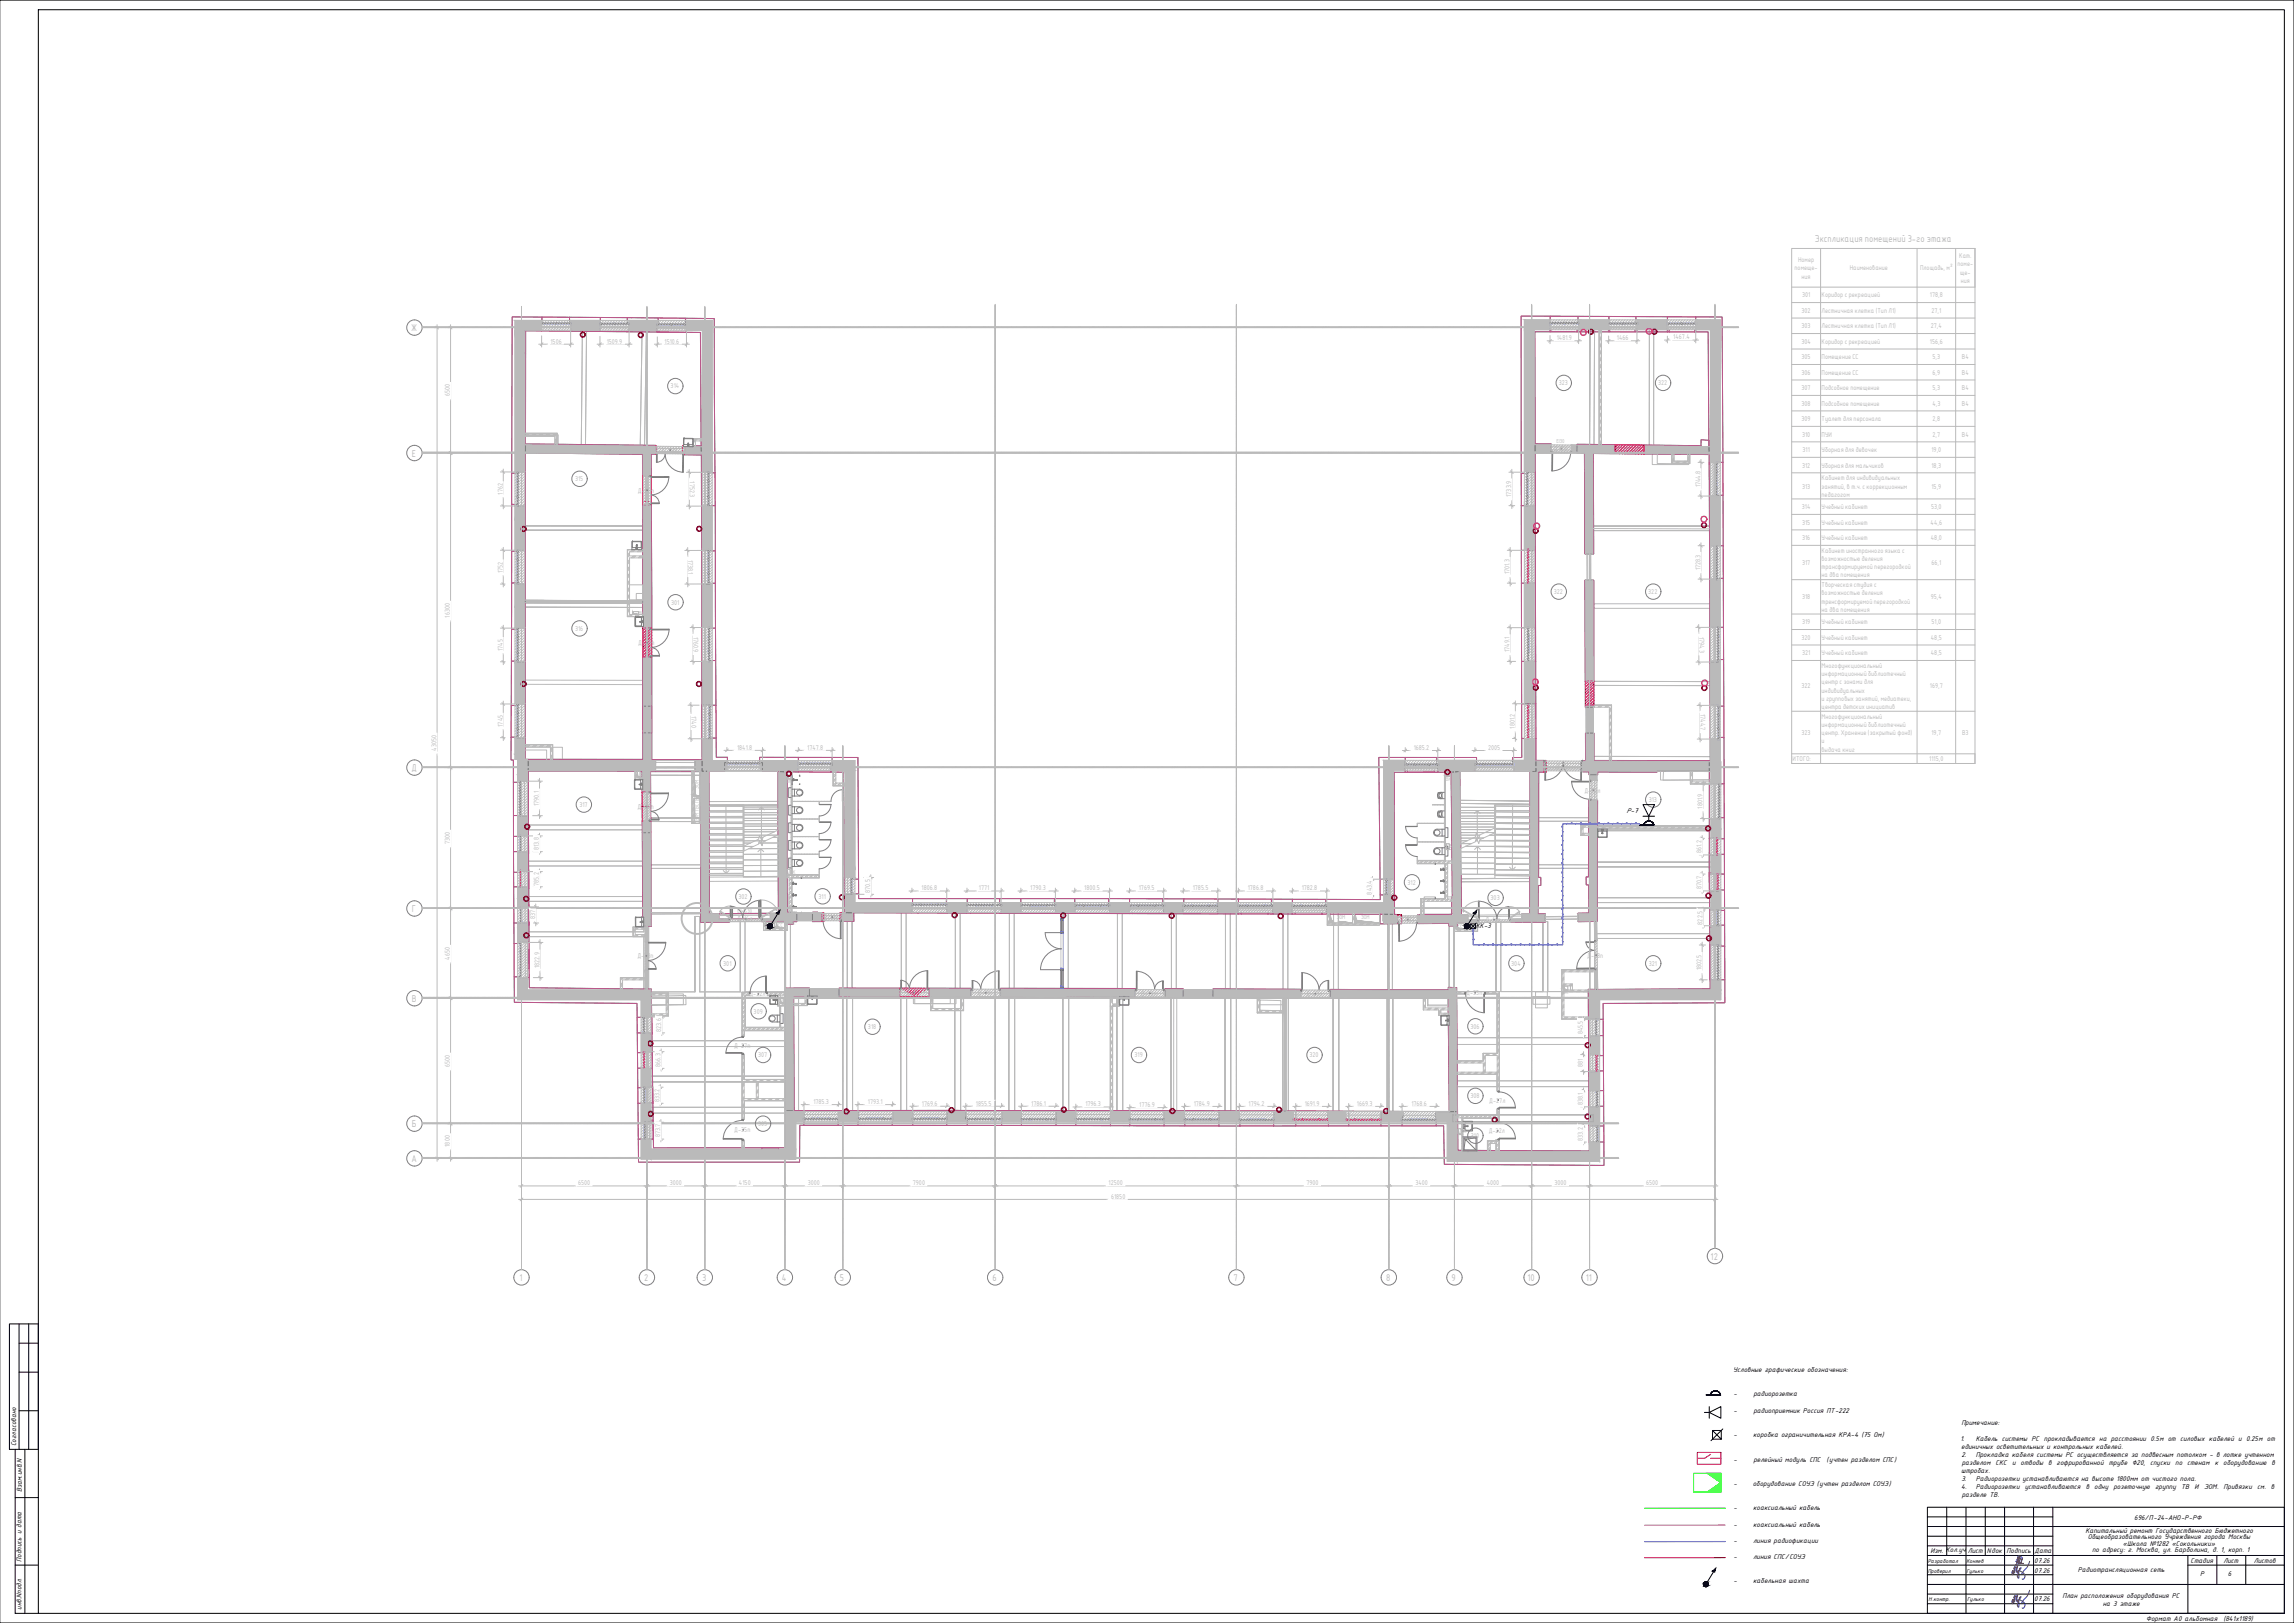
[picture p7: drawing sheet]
<svg xmlns="http://www.w3.org/2000/svg" width="1189mm" height="841mm" viewBox="0 0 1189 841" stroke-linecap="round" stroke-linejoin="round" font-family="sans-serif">
<defs><g id="words">
<g font-size="4.9" fill="#bababa">
<text x="941" y="126">Экспликация помещений 3-го этажа</text>
<text x="213" y="172">Ж</text>
<text x="214" y="237">Е</text>
<text x="213" y="400">Д</text>
<text x="214" y="473">Г</text>
<text x="213" y="519">В</text>
<text x="213" y="584">Б</text>
<text x="213" y="602">А</text>
<text x="887" y="653">12</text>
<text x="269" y="664">1</text>
<text x="334" y="664">2</text>
<text x="364" y="664">3</text>
<text x="405" y="664">4</text>
<text x="435" y="664">5</text>
<text x="514" y="664">6</text>
<text x="639" y="664">7</text>
<text x="718" y="664">8</text>
<text x="752" y="664">9</text>
<text x="792" y="664">10</text>
<text x="822" y="664">11</text>
</g>
<g font-size="3.9">
<text x="843" y="421">Р-7</text>
<text x="765" y="481">КК-3</text>
<text x="898" y="711">Условные графические обозначения:</text>
<text x="898" y="724">-</text>
<text x="909" y="724">радиорозетка</text>
<text x="898" y="732">-</text>
<text x="909" y="732">радиоприемник Россия ПТ-222</text>
<text x="1016" y="738">Примечание:</text>
<text x="8" y="749" transform="rotate(-90 8 749)">Согласовано</text>
<text x="898" y="745">-</text>
<text x="909" y="745">коробка ограничительная КРА-4 (75 Ом)</text>
<text x="1016" y="747">1.</text>
<text x="1024" y="747">Кабель системы РС прокладывается на расстоянии 0.5м от силовых кабелей и 0.25м от</text>
<text x="1016" y="751">единичных осветительных и контрольных кабелей.</text>
<text x="1016" y="755">2.</text>
<text x="1024" y="755">Прокладка кабеля системы РС осуществляется за подвесным потолком - в лотке учтенном</text>
<text x="898" y="757">-</text>
<text x="909" y="757">релейный модуль СПС</text>
<text x="947" y="757">(учтен разделом СПС)</text>
<text x="1017" y="759">разделом СКС и отводы в гофрированной трубе ∅20, спуски по стенам к оборудованию в</text>
<text x="1016" y="763">штробах.</text>
<text x="1016" y="768">3.</text>
<text x="1024" y="768">Радиорозетки устанавливаются на высоте 1800мм от чистого пола.</text>
<text x="11" y="773" transform="rotate(-90 11 773)">Взам.инв.N</text>
<text x="898" y="770">-</text>
<text x="908" y="770">оборудование СОУЭ (учтен разделом СОУЭ)</text>
<text x="1016" y="772">4.</text>
<text x="1024" y="772">Радиорозетки устанавливаются в одну розеточную группу ТВ И ЭОМ. Привязки см. в</text>
<text x="1017" y="776">разделе ТВ.</text>
<text x="898" y="783">-</text>
<text x="909" y="783">коаксиальный кабель</text>
<text x="898" y="791">-</text>
<text x="909" y="791">коаксиальный кабель</text>
<text x="1106" y="787">696/П-24-АНО-Р-РФ</text>
<text x="1081" y="794">Капитальный ремонт Государственного Бюджетного</text>
<text x="1082" y="798">Общеобразовательного Учреждения города Москвы</text>
<text x="898" y="799">-</text>
<text x="909" y="799">линия радиофикации</text>
<text x="1100" y="801">«Школа №1282 «Сокольники»</text>
<text x="11" y="809" transform="rotate(-90 11 809)">Подпись и дата</text>
<text x="898" y="808">-</text>
<text x="909" y="808">линия СПС/СОУЭ</text>
<text x="1000" y="805">Изм. Кол.уч</text>
<text x="1020" y="805">Лист</text>
<text x="1030" y="805">Nдок</text>
<text x="1040" y="805">Подпись</text>
<text x="1054" y="810">07.26</text>
<text x="1054" y="805">Дата</text>
<text x="1084" y="804">по адресу: г. Москва, ул. Барболина, д. 1, корп. 1</text>
<text x="1135" y="810">Стадия</text>
<text x="1152" y="810">Лист</text>
<text x="1168" y="810">Листов</text>
<text x="1054" y="815">07.26</text>
<text x="1077" y="815">Радиотрансляционная сеть</text>
<text x="898" y="820">-</text>
<text x="909" y="820">кабельная шахта</text>
<text x="1140" y="817">Р</text>
<text x="1155" y="817">6</text>
<text x="1069" y="828">План расположения оборудования РС</text>
<text x="1054" y="830">07.26</text>
<text x="1090" y="832">на 3 этаже</text>
<text x="11" y="834" transform="rotate(-90 11 834)">инв.Nподл.</text>
<text x="1112" y="840">Формат А0 альбомная</text>
<text x="1152" y="840">(841х1189)</text>
</g>
<g font-size="3.5" fill="#bababa">
<text x="932" y="136">Номер</text>
<text x="1014" y="138">поме-</text>
<text x="1015" y="134">Кат.</text>
<text x="930" y="140">помеще-</text>
<text x="959" y="140">Наименование</text>
<text x="995" y="140">Площадь, м²</text>
<text x="1016" y="142">ще-</text>
<text x="934" y="144">ния</text>
<text x="1016" y="147">ния</text>
<text x="934" y="154">301</text>
<text x="944" y="154">Коридор с рекреацией</text>
<text x="1000" y="154">178,8</text>
<text x="934" y="162">302</text>
<text x="944" y="162">Лестничная клетка (Тип Л1)</text>
<text x="1001" y="162">27,1</text>
<text x="934" y="170">303</text>
<text x="944" y="170">Лестничная клетка (Тип Л1)</text>
<text x="1001" y="170">27,4</text>
<text x="285" y="178">1506</text>
<text x="314" y="178">1509.9</text>
<text x="344" y="178">1510.6</text>
<text x="807" y="176">1481.9</text>
<text x="838" y="176">1466</text>
<text x="867" y="176">1467.4</text>
<text x="934" y="178">304</text>
<text x="944" y="178">Коридор с рекреацией</text>
<text x="1000" y="178">156,6</text>
<text x="934" y="186">305</text>
<text x="944" y="186">Помещение СС</text>
<text x="1002" y="186">5,3</text>
<text x="1017" y="186">В4</text>
<text x="934" y="194">306</text>
<text x="944" y="194">Помещение СС</text>
<text x="1002" y="194">6,9</text>
<text x="1017" y="194">В4</text>
<text x="348" y="201">314</text>
<text x="808" y="200">323</text>
<text x="859" y="200">322</text>
<text x="934" y="202">307</text>
<text x="944" y="202">Подсобное помещение</text>
<text x="1002" y="202">5,3</text>
<text x="1017" y="202">В4</text>
<text x="934" y="210">308</text>
<text x="944" y="210">Подсобное помещение</text>
<text x="1001" y="210">4,3</text>
<text x="1017" y="210">В4</text>
<text x="934" y="218">309</text>
<text x="944" y="218">Туалет для персонала</text>
<text x="1002" y="218">2,8</text>
<text x="934" y="226">310</text>
<text x="944" y="226">ПУИ</text>
<text x="1002" y="226">2,7</text>
<text x="1017" y="226">В4</text>
<text x="805" y="234">Д-8л</text>
<text x="343" y="235">Д-28п</text>
<text x="934" y="234">311</text>
<text x="944" y="234">Уборная для девочек</text>
<text x="1001" y="234">19,0</text>
<text x="934" y="242">312</text>
<text x="944" y="242">Уборная для мальчиков</text>
<text x="1001" y="242">18,3</text>
<text x="298" y="249">315</text>
<text x="358" y="249" transform="rotate(90 358 249)">1752.3</text>
<text x="944" y="249">Кабинет для индивидуальных</text>
<text x="261" y="256" transform="rotate(-90 261 256)">1762</text>
<text x="331" y="255">Д-28</text>
<text x="337" y="255">п</text>
<text x="881" y="253" transform="rotate(-90 881 253)">1744.8</text>
<text x="934" y="253">313</text>
<text x="944" y="253">занятий, в т.ч. с коррекционным</text>
<text x="944" y="257">педагогом</text>
<text x="1001" y="253">15,9</text>
<text x="934" y="264">314</text>
<text x="944" y="264">Учебный кабинет</text>
<text x="1001" y="264">53,0</text>
<text x="934" y="272">315</text>
<text x="944" y="272">Учебный кабинет</text>
<text x="1001" y="272">44,6</text>
<text x="934" y="280">316</text>
<text x="944" y="280">Учебный кабинет</text>
<text x="1001" y="280">48,0</text>
<text x="944" y="286">Кабинет иностранного языка с</text>
<text x="934" y="293">317</text>
<text x="944" y="291">возможностью деления</text>
<text x="1001" y="293">66,1</text>
<text x="261" y="297" transform="rotate(-90 261 297)">1752</text>
<text x="782" y="298" transform="rotate(-90 782 298)">1701.3</text>
<text x="881" y="295" transform="rotate(-90 881 295)">1728.3</text>
<text x="944" y="295">трансформируемой перегородкой</text>
<text x="944" y="299">на два помещения</text>
<text x="944" y="304">Творческая студия с</text>
<text x="805" y="308">322</text>
<text x="854" y="308">322</text>
<text x="934" y="311">318</text>
<text x="944" y="309">возможностью деления</text>
<text x="1001" y="311">95,4</text>
<text x="348" y="313">301</text>
<text x="944" y="313">тренсформируемой перегородкой</text>
<text x="944" y="317">на два помещения</text>
<text x="233" y="320" transform="rotate(-90 233 320)">16300</text>
<text x="934" y="324">319</text>
<text x="944" y="324">Учебный кабинет</text>
<text x="1001" y="324">51,0</text>
<text x="298" y="327">316</text>
<text x="359" y="330" transform="rotate(90 359 330)">1760.9</text>
<text x="881" y="330" transform="rotate(90 881 330)">1794.3</text>
<text x="331" y="334">Д-28</text>
<text x="338" y="334">п</text>
<text x="934" y="332">320</text>
<text x="944" y="332">Учебный кабинет</text>
<text x="1001" y="332">48,5</text>
<text x="261" y="337" transform="rotate(-90 261 337)">1745</text>
<text x="782" y="338" transform="rotate(-90 782 338)">1749.1</text>
<text x="934" y="340">321</text>
<text x="944" y="340">Учебный кабинет</text>
<text x="1001" y="340">48,5</text>
<text x="944" y="346">Многофункциональный</text>
<text x="944" y="350">информационный библиотечный</text>
<text x="934" y="357">322</text>
<text x="944" y="355">центр с зонами для</text>
<text x="944" y="359">индивидуальных</text>
<text x="1000" y="357">169,7</text>
<text x="944" y="363">и групповых занятий, медиатеки,</text>
<text x="358" y="371" transform="rotate(90 358 371)">1740</text>
<text x="881" y="370" transform="rotate(90 881 370)">1744.7</text>
<text x="944" y="367">центра детских инициатив</text>
<text x="261" y="377" transform="rotate(-90 261 377)">1745</text>
<text x="785" y="378" transform="rotate(-90 785 378)">1801.2</text>
<text x="944" y="372">Многофункциональный</text>
<text x="944" y="377">информационный библиотечный</text>
<text x="934" y="381">323</text>
<text x="944" y="381">центр. Хранение (закрытый фонд)</text>
<text x="1001" y="381">19,7</text>
<text x="1017" y="381">В3</text>
<text x="226" y="389" transform="rotate(-90 226 389)">43050</text>
<text x="382" y="389">1841.8</text>
<text x="418" y="389">1747.8</text>
<text x="733" y="389">1685.2</text>
<text x="771" y="389">2005</text>
<text x="944" y="385">и</text>
<text x="944" y="389">выдача книг</text>
<text x="929" y="394">ИТОГО:</text>
<text x="1000" y="394">1115,0</text>
<text x="807" y="398">Д-31</text>
<text x="821" y="411">Д-30л</text>
<text x="279" y="418" transform="rotate(-90 279 418)">1790.1</text>
<text x="300" y="418">317</text>
<text x="330" y="419">Д-28</text>
<text x="337" y="419">п</text>
<text x="854" y="416">313</text>
<text x="882" y="419" transform="rotate(-90 882 419)">1801.9</text>
<text x="279" y="440" transform="rotate(-90 279 440)">813.8</text>
<text x="882" y="442" transform="rotate(-90 882 442)">861.2</text>
<text x="478" y="461">1806.8</text>
<text x="534" y="461">1790.3</text>
<text x="562" y="461">1800.5</text>
<text x="590" y="461">1769.5</text>
<text x="618" y="461">1785.5</text>
<text x="647" y="461">1786.8</text>
<text x="675" y="461">1782.8</text>
<text x="729" y="458">312</text>
<text x="383" y="466">302</text>
<text x="424" y="466">311</text>
<text x="451" y="463" transform="rotate(-90 451 463)">870.5</text>
<text x="711" y="464" transform="rotate(-90 711 464)">843.4</text>
<text x="773" y="466">303</text>
<text x="277" y="476" transform="rotate(-90 277 476)">837</text>
<text x="382" y="478">Д</text>
<text x="384" y="478">-16л</text>
<text x="427" y="477">Д-19п</text>
<text x="725" y="478">Д</text>
<text x="727" y="478">-19л</text>
<text x="770" y="478">Д-16п</text>
<text x="233" y="497" transform="rotate(-90 233 497)">4650</text>
<text x="330" y="497">Д-28</text>
<text x="337" y="497">п</text>
<text x="823" y="496">Д</text>
<text x="825" y="496">-28п</text>
<text x="280" y="502" transform="rotate(-90 280 502)">1822.9</text>
<text x="375" y="500">301</text>
<text x="783" y="500">304</text>
<text x="854" y="500">321</text>
<text x="882" y="503" transform="rotate(-90 882 503)">1802.5</text>
<text x="470" y="516">Д-11л</text>
<text x="507" y="516">Д-11л</text>
<text x="760" y="516">Д-35п</text>
<text x="388" y="516">Д-22л</text>
<text x="591" y="516">Д-28п</text>
<text x="677" y="516">Д-20п</text>
<text x="391" y="525">309</text>
<text x="450" y="533">318</text>
<text x="762" y="533">306</text>
<text x="343" y="535" transform="rotate(-90 343 535)">823.6</text>
<text x="820" y="536" transform="rotate(-90 820 536)">845.5</text>
<text x="381" y="543">Д-27п</text>
<text x="393" y="548">307</text>
<text x="588" y="548">319</text>
<text x="679" y="548">320</text>
<text x="820" y="553" transform="rotate(-90 820 553)">881</text>
<text x="762" y="569">308</text>
<text x="342" y="571" transform="rotate(-90 342 571)">833.2</text>
<text x="422" y="572">1785.3</text>
<text x="450" y="572">1793.1</text>
<text x="478" y="573">1769.6</text>
<text x="506" y="573">1855.5</text>
<text x="534" y="573">1786.1</text>
<text x="562" y="573">1796.3</text>
<text x="590" y="574">1776.9</text>
<text x="619" y="573">1784.9</text>
<text x="647" y="573">1794.2</text>
<text x="676" y="573">1691.9</text>
<text x="703" y="573">1669.3</text>
<text x="731" y="573">1768.6</text>
<text x="772" y="571">Д-27л</text>
<text x="820" y="573" transform="rotate(-90 820 573)">838.1</text>
<text x="381" y="587">Д-35п</text>
<text x="393" y="584">305</text>
<text x="772" y="587">Д-22л</text>
<text x="342" y="589" transform="rotate(-90 342 589)">873.7</text>
<text x="762" y="590">310</text>
<text x="233" y="594" transform="rotate(-90 233 594)">1800</text>
<text x="300" y="614">6500</text>
<text x="347" y="614">3000</text>
<text x="383" y="614">4150</text>
<text x="419" y="614">3000</text>
<text x="473" y="614">7900</text>
<text x="575" y="614">12500</text>
<text x="677" y="614">7900</text>
<text x="734" y="614">3400</text>
<text x="771" y="614">4000</text>
<text x="806" y="614">3000</text>
<text x="853" y="614">6500</text>
<text x="576" y="621">61850</text>
</g>
<g font-size="3.1">
<text x="999" y="810">Разработал</text>
<text x="1019" y="810">Коняев</text>
<text x="999" y="815">Проверил</text>
<text x="1019" y="815">Гулько</text>
<text x="999" y="830">Н.контр.</text>
<text x="1019" y="830">Гулько</text>
</g>
<g font-size="2.8" fill="#bababa">
<text x="331" y="319">ВК</text>
<text x="332" y="402">ВК</text>
<text x="408" y="406">ВК</text>
<text x="749" y="405">ВК</text>
<text x="362" y="409" transform="rotate(-90 362 409)">ЭОМ</text>
<text x="362" y="426" transform="rotate(-90 362 426)">ЭОМ ПЭСПЗ</text>
<text x="751" y="439">ВК</text>
<text x="409" y="453">ВК</text>
<text x="382" y="473">EIWS30</text>
<text x="693" y="476">ЭОМ</text>
<text x="705" y="476">ЭОМ</text>
<text x="398" y="480">СС</text>
<text x="403" y="480">СС</text>
<text x="756" y="481">СС</text>
<text x="761" y="481">СС</text>
<text x="810" y="515">ВК</text>
<text x="406" y="519">ВК</text>
<text x="757" y="587">ВК</text>
</g>
</g></defs>
<g fill="#bababa" stroke="#bababa" stroke-width=".52">
<path d="M407 576h5z"/>
<path d="M790 383h5z"/>
<path d="M887 395h5z"/>
<path d="M886 395h6z"/>
<path d="M822 394l65 1z"/>
<path d="M822 400h65z"/>
<path d="M795 394h5z"/>
<path d="M820 394h2z"/>
<path d="M795 399h5z"/>
<path d="M337 596l75 5v-5zM337 596l75 5h-75z"/>
<path d="M407 576l5 20v-20zM407 576l5 20h-5z"/>
<path d="M435 576l9 1v-1zM435 576l9 1h-9z"/>
<path d="M575 576l10 4v-4zM575 576l10 4h-10z"/>
<path d="M744 576l11 5v-5zM744 576l11 5h-11z"/>
<path d="M716 576l10 5v-5zM716 576l10 5h-10z"/>
<path d="M688 576l9 5v-5zM688 576l9 5h-9z"/>
<path d="M660 576l10 5v-5zM660 576l10 5h-10z"/>
<path d="M632 576l10 5v-5zM632 576l10 5h-10z"/>
<path d="M603 576l11 5v-5zM603 576l11 5h-11z"/>
<path d="M575 580l10 1v-1zM575 580l10 1h-10z"/>
<path d="M547 576l10 5v-5zM547 576l10 5h-10z"/>
<path d="M519 576l10 5v-5zM519 576l10 5h-10z"/>
<path d="M491 576l10 5v-5zM491 576l10 5h-10z"/>
<path d="M463 576l10 5v-5zM463 576l10 5h-10z"/>
<path d="M435 577l9 4v-4zM435 577l9 4h-9z"/>
<path d="M412 576l4 5v-5zM412 576l4 5h-4z"/>
<path d="M750 581l5 21v-21zM750 581l5 21h-5z"/>
<path d="M755 597l69 5v-5zM755 597l69 5h-69z"/>
<path d="M824 513l5 15v-15zM824 513l5 15h-5z"/>
<path d="M824 537l5 9v-9zM824 537l5 9h-5z"/>
<path d="M824 555l5 10v-10zM824 555l5 10h-5z"/>
<path d="M824 574l5 9v-9zM824 574l5 9h-5z"/>
<path d="M824 592l5 10v-10zM824 592l5 10h-5z"/>
<path d="M829 513l63 2v-2zM829 513l63 2h-63z"/>
<path d="M829 515l63 3v-3zM829 515l63 3h-63z"/>
<path d="M818 166l16 3v-3zM818 166l16 3h-16z"/>
<path d="M879 166l7 3v-3zM879 166l7 3h-7z"/>
<path d="M879 169l7 2v-2zM879 169l7 2h-7z"/>
<path d="M849 166l15 5v-5zM849 166l15 5h-15z"/>
<path d="M818 169l16 2v-2zM818 169l16 2h-16z"/>
<path d="M790 166l13 5v-5zM790 166l13 5h-13z"/>
<path d="M790 171l5 73v-73zM790 171l5 73h-5z"/>
<path d="M790 262l5 22v-22zM790 262l5 22h-5z"/>
<path d="M790 302l5 23v-23zM790 302l5 23h-5z"/>
<path d="M790 343l5 22v-22zM790 343l5 22h-5z"/>
<path d="M790 383l5 11v-11zM790 383l5 11h-5z"/>
<path d="M790 394h5zM790 394h5z"/>
<path d="M431 394l12 5v-5zM431 394l12 5h-12z"/>
<path d="M394 394l20 5v-5zM394 394l20 5h-20z"/>
<path d="M364 394l13 5v-5zM364 394l13 5h-13z"/>
<path d="M364 166l5 79v-79zM364 166l5 79h-5z"/>
<path d="M364 262l5 23v-23zM364 262l5 23h-5z"/>
<path d="M364 302l5 23v-23zM364 302l5 23h-5z"/>
<path d="M364 343l5 22v-22zM364 343l5 22h-5z"/>
<path d="M364 383l5 11v-11zM364 383l5 11h-5z"/>
<path d="M296 166l15 3v-3zM296 166l15 3h-15z"/>
<path d="M356 166l8 5v-5zM356 166l8 5h-8z"/>
<path d="M326 166l15 5v-5zM326 166l15 5h-15z"/>
<path d="M296 169l15 2v-2zM296 169l15 2h-15z"/>
<path d="M267 166l14 5v-5zM267 166l14 5h-14z"/>
<path d="M267 171l5 73v-73zM267 171l5 73h-5z"/>
<path d="M267 262l5 7v-7zM267 262l5 7h-5z"/>
<path d="M267 269l5 16v-16zM267 269l5 16h-5z"/>
<path d="M267 303l5 11v-11zM267 303l5 11h-5z"/>
<path d="M267 314l5 11v-11zM267 314l5 11h-5z"/>
<path d="M267 343l5 22v-22zM267 343l5 22h-5z"/>
<path d="M267 382l5 9v-9zM267 382l5 9h-5z"/>
<path d="M267 391l5 2v-2zM267 391l5 2h-5z"/>
<path d="M268 513l69 5v-5zM268 513l69 5h-69z"/>
<path d="M332 518l5 9v-9zM332 518l5 9h-5z"/>
<path d="M332 535l5 10v-10zM332 535l5 10h-5z"/>
<path d="M332 554l5 9v-9zM332 554l5 9h-5z"/>
<path d="M332 572l5 10v-10zM332 572l5 10h-5z"/>
<path d="M332 590l5 11v-11zM332 590l5 11h-5z"/>
<path d="M784 394l11 5v-5zM784 394l11 5h-11z"/>
<path d="M746 394l18 5v-5zM746 394l18 5h-18z"/>
<path d="M717 394l11 5v-5zM717 394l11 5h-11z"/>
<path d="M887 395l5 11v-11zM887 395l5 11h-5z"/>
<path d="M887 424l5 5v-5zM887 424l5 5h-5z"/>
<path d="M887 429l5 5v-5zM887 429l5 5h-5z"/>
<path d="M887 443l5 10v-10zM887 443l5 10h-5z"/>
<path d="M887 461l5 10v-10zM887 461l5 10h-5z"/>
<path d="M887 480l5 10v-10zM887 480l5 10h-5z"/>
<path d="M887 508l5 5v-5zM887 508l5 5h-5z"/>
<path d="M886 166l6 74v-74zM886 166l6 74h-6z"/>
<path d="M886 257l6 26v-26zM886 257l6 26h-6z"/>
<path d="M886 301l6 24v-24zM886 301l6 24h-6z"/>
<path d="M886 343l6 23v-23zM886 343l6 23h-6z"/>
<path d="M886 383l6 12v-12zM886 383l6 12h-6z"/>
<path d="M890 395h2zM886 395h6z"/>
<path d="M268 393l5 9v-9zM268 393l5 9h-5z"/>
<path d="M268 402l5 3v-3zM268 402l5 3h-5z"/>
<path d="M268 423l5 10v-10zM268 423l5 10h-5z"/>
<path d="M268 441l5 10v-10zM268 441l5 10h-5z"/>
<path d="M268 451h5zM268 451h5z"/>
<path d="M268 460l5 6v-6zM268 460l5 6h-5z"/>
<path d="M268 466l5 4v-4zM268 466l5 4h-5z"/>
<path d="M268 478l5 3v-3zM268 478l5 3h-5z"/>
<path d="M268 481l5 7v-7zM268 481l5 7h-5z"/>
<path d="M268 507l5 6v-6zM268 507l5 6h-5z"/>
<path d="M438 399l5 52v-52zM438 399l5 52h-5z"/>
<path d="M438 451l5 4v-4zM438 451l5 4h-5z"/>
<path d="M438 463l5 5v-5zM438 463l5 5h-5z"/>
<path d="M575 468l10 3v-3zM575 468l10 3h-10z"/>
<path d="M688 468l34 5v-5zM688 468l34 5h-34z"/>
<path d="M660 468l10 5v-5zM660 468l10 5h-10z"/>
<path d="M631 468l11 5v-5zM631 468l11 5h-11z"/>
<path d="M604 468l9 5v-5zM604 468l9 5h-9z"/>
<path d="M575 471l10 2v-2zM575 471l10 2h-10z"/>
<path d="M547 468l10 5v-5zM547 468l10 5h-10z"/>
<path d="M519 468l10 5v-5zM519 468l10 5h-10z"/>
<path d="M491 468l10 5v-5zM491 468l10 5h-10z"/>
<path d="M438 468l35 5v-5zM438 468l35 5h-35z"/>
<path d="M717 399l5 57v-57zM717 399l5 57h-5z"/>
<path d="M717 464l5 4v-4zM717 464l5 4h-5z"/>
<path d="M822 395l65 5v-5zM822 395l65 5h-65z"/>
<path d="M886 400h1zM822 400h65z"/>
<path d="M795 394l5 5v-5zM795 394l5 5h-5z"/>
<path d="M795 399h5zM795 399h5z"/>
<path d="M798 399h2zM795 399h5z"/>
<path d="M820 394l2 6v-6zM820 394l2 6h-2z"/>
<path d="M820 400h2zM820 400h2z"/>
</g>
<g fill="#bababa" stroke="#bababa" stroke-width=".52">
<path d="M272 311h10z"/>
<path d="M334 480h2z"/>
<path d="M334 503h2z"/>
<path d="M665 517h2z"/>
<path d="M826 477h1z"/>
<path d="M826 487h2z"/>
<path d="M827 502h1z"/>
<path d="M753 473h4v1z"/>
<path d="M793 474h4z"/>
<path d="M735 475l25-1z"/>
<path d="M722 475h2z"/>
<path d="M735 478h25z"/>
<path d="M722 478h2z"/>
<path d="M789 474h8z"/>
<path d="M789 478h8z"/>
<path d="M824 400h4z"/>
<path d="M824 477h3z"/>
<path d="M822 366h4z"/>
<path d="M822 394h4z"/>
<path d="M795 230l9 1z"/>
<path d="M815 231h7z"/>
<path d="M795 234h9z"/>
<path d="M815 234l7 1z"/>
<path d="M364 478h3z"/>
<path d="M367 474h5z"/>
<path d="M367 477h5v1z"/>
<path d="M333 409h4v1z"/>
<path d="M333 425h4z"/>
<path d="M334 480h3z"/>
<path d="M272 231h68h-68z"/>
<path d="M355 231l9 1z"/>
<path d="M272 234h68v1z"/>
<path d="M355 235h9z"/>
<path d="M407 512h4z"/>
<path d="M407 576h4z"/>
<path d="M411 512h55z"/>
<path d="M481 513h22z"/>
<path d="M518 513h70z"/>
<path d="M603 513h71z"/>
<path d="M689 513h62z"/>
<path d="M411 516h55z"/>
<path d="M481 516h22z"/>
<path d="M518 516l70 1z"/>
<path d="M689 517h62z"/>
<path d="M751 478h4z"/>
<path d="M404 473h3z"/>
<path d="M333 235h4z"/>
<path d="M333 262h4z"/>
<path d="M333 341h4z"/>
<path d="M751 512h4z"/>
<path d="M407 479h4z"/>
<path d="M717 478h5z"/>
<path d="M400 474l7-1z"/>
<path d="M400 474h7z"/>
<path d="M400 477h7z"/>
<path d="M818 474l6-1z"/>
<path d="M797 474h4z"/>
<path d="M818 474h6v3z"/>
<path d="M395 476h5z"/>
<path d="M372 476h6z"/>
<path d="M395 477h5z"/>
<path d="M372 477h6z"/>
<path d="M783 477h6z"/>
<path d="M760 477h6z"/>
<path d="M783 477h6v1z"/>
<path d="M760 478h6z"/>
<path d="M822 231h15z"/>
<path d="M852 231h34z"/>
<path d="M822 235h15z"/>
<path d="M852 235h34z"/>
<path d="M822 235h3z"/>
<path d="M822 283h3v4z"/>
<path d="M822 301h4z"/>
<path d="M822 365h4v1z"/>
<path d="M272 311h61zM272 311h61z"/>
<path d="M272 311l61 1v-1zM272 311l61 1h-61z"/>
<path d="M272 312l61 1zM272 312l61 1z"/>
<path d="M334 480l2 8v-8zM334 480l2 8h-2z"/>
<path d="M334 488h2zM335 488h1zM334 488h2z"/>
<path d="M334 503l2 10v-10zM334 503l2 10h-2z"/>
<path d="M665 517h2zM665 517h2h-2zM665 517h2z"/>
<path d="M665 517l2 59v-59zM665 517l2 59h-2z"/>
<path d="M826 477l2 10-1-10zM826 477l2 10h-2z"/>
<path d="M826 487h1zM826 487h1z"/>
<path d="M827 502l1 11v-11zM827 502l1 11h-1z"/>
<path d="M827 513h1zM827 513h1z"/>
<path d="M752 399l5 74-1-74zM752 399l5 74h-4z"/>
<path d="M753 473v1h4zM753 474h4z"/>
<path d="M793 399h2zM793 399h2z"/>
<path d="M793 399h4zM793 399h4z"/>
<path d="M793 399l4 75v-75zM793 399l4 75h-4z"/>
<path d="M793 474h1zM793 474h1z"/>
<path d="M722 475l2 3v-3zM722 475l2 3h-2z"/>
<path d="M735 475l25 3v-3zM735 475l25 3h-25z"/>
<path d="M735 478h16zM735 478h16z"/>
<path d="M722 478h2zM722 478h2z"/>
<path d="M789 474l8 4v-4zM789 474l8 4h-8z"/>
<path d="M789 478h3zM789 478h3z"/>
<path d="M824 400l4 4v-4zM824 400l4 4h-4z"/>
<path d="M824 404h4zM826 404h2zM824 404h4z"/>
<path d="M824 415l3 62 1-62zM824 415l3 62h-3z"/>
<path d="M824 477h3zM824 477h3z"/>
<path d="M822 366l4 28v-28zM822 366l4 28h-4z"/>
<path d="M825 394h1zM822 394h4z"/>
<path d="M795 231l9 3v-3zM795 231l9 3h-9z"/>
<path d="M795 234h9zM796 234h8z"/>
<path d="M815 231l7 3v-3zM815 231l7 3h-7z"/>
<path d="M404 399l4 74v-74zM404 399l4 74h-4z"/>
<path d="M363 399h1zM363 399h1z"/>
<path d="M363 399l4 79v-79zM363 399l4 79h-3z"/>
<path d="M364 478h3zM364 478h3z"/>
<path d="M367 474h5zM367 474h5zM367 474h5zM367 474h5z"/>
<path d="M367 474l5 3v-3zM367 474l5 3h-5z"/>
<path d="M367 477v1h5zM367 478h5z"/>
<path d="M438 473l4 4v-4zM438 473l4 4h-4z"/>
<path d="M333 399l4 10v-10zM333 399l4 10h-4zM333 409h4z"/>
<path d="M334 409h3zM333 409h4zM333 409h4z"/>
<path d="M333 409h4zM333 409h4z"/>
<path d="M333 409v1h4zM333 410h4z"/>
<path d="M333 425l4 55v-55zM333 425l4 55h-3z"/>
<path d="M337 394l3 5v-5zM337 394l3 5h-3z"/>
<path d="M360 394l4 5v-5zM360 394l4 5h-4z"/>
<path d="M272 231l68 3v-3zM272 231l68 3h-68z"/>
<path d="M272 234l68 1zM338 235h2z"/>
<path d="M355 232l9 3v-3zM355 232l9 3h-9z"/>
<path d="M407 512l4 64v-64zM407 512l4 64h-4z"/>
<path d="M407 576h4zM407 576h4z"/>
<path d="M411 512l55 4v-4zM411 512l55 4h-55z"/>
<path d="M411 516h55zM446 516h20z"/>
<path d="M481 513l22 3v-3zM481 513l22 3h-22z"/>
<path d="M518 513l70 3v-3zM518 513l70 3h-70z"/>
<path d="M586 517h2zM518 516l70 1z"/>
<path d="M603 513l71 4v-4zM603 513l71 4h-71z"/>
<path d="M603 517h71zM603 517h71z"/>
<path d="M689 513l62 4v-4zM689 513l62 4h-62z"/>
<path d="M751 478l4 2v-2zM751 478l4 2h-4z"/>
<path d="M404 473h22zM404 473h22z"/>
<path d="M436 473l2 4v-4zM436 473l2 4h-2z"/>
<path d="M436 477h2zM436 477h2z"/>
<path d="M407 473l19 4v-4zM407 473l19 4h-19z"/>
<path d="M333 235l4 11v-11zM333 235l4 11h-4z"/>
<path d="M333 246h3zM333 246h3zM333 246h4z"/>
<path d="M333 262l4 61v-61zM333 262l4 61h-4z"/>
<path d="M337 323v3v-3zM337 323v3z"/>
<path d="M333 323l4 3v-3zM333 323l4 3h-4zM333 326h4z"/>
<path d="M333 326h4zM333 326h4z"/>
<path d="M333 341l4 53v-53zM333 341l4 53h-3z"/>
<path d="M751 512l4 19v-19zM751 512l4 19h-4zM751 531h4z"/>
<path d="M752 531h3zM751 531h4zM751 531h4z"/>
<path d="M751 531l4 45v-45zM751 531l4 45h-4z"/>
<path d="M407 477h4zM407 477h4zM407 477h4zM407 477h4z"/>
<path d="M407 477l4 2v-2zM407 477l4 2h-4z"/>
<path d="M717 473l5 5v-5zM717 473l5 5h-5z"/>
<path d="M717 478h5zM717 478h5z"/>
<path d="M400 474h7zM400 474h7zM400 474h7z"/>
<path d="M400 474l7 3v-3zM400 474l7 3h-7z"/>
<path d="M400 477h7zM400 477h7z"/>
<path d="M273 394l64 5v-5zM273 394l64 5h-64z"/>
<path d="M818 474v3h6zM818 477h6z"/>
<path d="M797 474l4 4v-4zM797 474l4 4h-4zM797 478h4z"/>
<path d="M395 476l5 1v-1zM395 476l5 1h-5z"/>
<path d="M372 476l6 1v-1zM372 476l6 1h-6z"/>
<path d="M395 477h5zM395 477h5z"/>
<path d="M372 477h6zM372 477h6z"/>
<path d="M783 477h6zM783 477h6z"/>
<path d="M783 477v1h6zM783 478h6z"/>
<path d="M760 477l6 1v-1zM760 477l6 1h-6z"/>
<path d="M760 478h1zM760 478h1z"/>
<path d="M822 231l15 4v-4zM822 231l15 4h-15z"/>
<path d="M822 235h15zM830 235h7z"/>
<path d="M852 231l34 4v-4zM852 231l34 4h-34z"/>
<path d="M852 235h34zM885 235h1z"/>
<path d="M822 235l3 48v-48zM822 235l3 48h-3z"/>
<path d="M822 283v4h3zM822 287h3z"/>
<path d="M822 301l4 52v-52zM822 301l4 52h-4z"/>
<path d="M822 365v1h4zM822 366h4z"/>
</g>
<g fill="#bababa" stroke="#bababa" stroke-width=".52">
<path d="M397 478l1 2h-1z"/>
<path d="M402 478l1 2h-1z"/>
<path d="M760 479l1 2h-1z"/>
<path d="M360 414v10z"/>
<path d="M689 473l1 4h-1z"/>
<path d="M702 473l1 4h-1z"/>
<path d="M750 437v3z"/>
<path d="M750 400v2z"/>
<path d="M404 517l1 2h-1z"/>
<path d="M330 400l1 2h-1z"/>
<path d="M408 402v1z"/>
<path d="M408 450v3z"/>
<path d="M756 585v2z"/>
<path d="M811 511v2z"/>
<path d="M328 317v1z"/>
<path d="M397 480l4 1zM397 480l4 1h-4z"/>
<path d="M397 481h4zM397 481h4z"/>
<path d="M402 480l4 1zM402 480l4 1h-4z"/>
<path d="M402 481h5zM402 481h5z"/>
<path d="M755 480v1zM755 480v1z"/>
<path d="M755 481l4 1zM755 481l4 1h-4z"/>
<path d="M760 481l5 1zM760 481l5 1h-5z"/>
<path d="M360 402v10zM360 402v10z"/>
<path d="M360 412l3 1zM360 412l3 1h-3z"/>
<path d="M689 477h2zM689 477h2z"/>
<path d="M689 477h2zM689 477h2z"/>
<path d="M694 477l7 1zM694 477l7 1h-7z"/>
<path d="M689 477l2 1v-1zM689 477l2 1h-2z"/>
<path d="M702 477l13 1zM702 477l13 1h-13z"/>
<path d="M750 440h1zM750 440h1h-1z"/>
<path d="M750 402h2zM750 402h2h-2z"/>
<path d="M404 519l2 1zM404 519l2 1h-2z"/>
<path d="M330 402l2 1zM330 402l2 1h-2z"/>
<path d="M408 403l2 1zM408 403l2 1h-2z"/>
<path d="M408 453h1zM408 453h1h-1z"/>
<path d="M756 587l1 1zM756 587l1 1h-1z"/>
<path d="M811 513h1zM811 513h1h-1z"/>
<path d="M328 318h3zM328 318h3h-3z"/>
</g>
<g fill="none" stroke="#bababa" stroke-width=".52">
<path d="M270 169l95 1v63l-76-1v-7h-19zM793 170h94l1 63-94-2zM270 233l64 1 1 74h-5v3h5v84h-44v-8h-21zM272 226h16M336 234h29l1 161h-30zM794 233h29v163h-29zM824 233l32 1v7h19v-7h13v162h-63zM859 235v5h16M825 274h61M822 287v14M824 287v14M326 303h7v8h-7"/>
<path d="M272 389h11v5M360 400h3v13h-3zM360 400h3v13M406 398h33v76l-32 1zM720 398h34v77h-33zM796 399l29-1v77h-29zM861 400v4h15M360 414h3v12h-3zM363 414v12M877 404h10M385 453h-18M403 453h1"/>
<path d="M775 453h18M335 474l30-1-29 1v-76h28l1 78h7M337 473h26M378 474h-6M394 474h-15M397 478h4v3h-4zM397 478h4M399 474h-5M400 474h4v-20h-19h-18v20h5M400 476h41v-5l276 1v5h43M402 478h5v3h-5zM402 478h5v1"/>
<path d="M689 473h12v5h-12zM702 473h13v5h-13zM715 473v5M717 473v4M738 467v8M744 465h-6v1M750 465h3M755 479h4v3h-4zM755 479h4M760 479h5v3h-5zM760 479h5M766 475h-5"/>
<path d="M770 477h-4M782 475h-15M789 475h-7M789 475h5v-21h-19v1h-19l1 20h3M789 476h37v-77h36v5h26v110l-63 1 1 83h-72l-1-83-344-1v83h-72l-1-76h20l-1-5h-20l-1-118h-62v116l63 1M818 475h-17M818 476l-17 1M346 515h8v6h-8M473 514v6h19v-6M474 516v4h8M481 516h1M483 516h12v4h-12"/>
<path d="M608 515v63M653 517h12v4h-12M653 518l11 1v5l-11-1zM740 517h10v4h-10zM740 515v6h13M794 516h9v4h-9zM796 514h6v8h-6zM337 521h8M409 578h344"/>
</g>
<g fill="none" stroke="#bababa" stroke-width=".52">
<path d="M302 170l-1 61h2l1-61M304 170h-2h2M333 170l-1 61h2l1-61M335 170h-2h2M824 170v61h2v-61M826 170h-2h2M855 170v61h2v-61M857 170h-2h2M270 273h63v2h-63v-2v2h63v-2zM825 273v2h63h-63v-2h63v2v-2zM270 312l63 1v2h-63v-3v3h63v-2zM888 313h-62v2h62v-2v1"/>
<path d="M270 352l64 1v2h-64zM826 353v2h62h-62v-2h62v2v-2zM337 400h26v2h-26v-2h26v2h-26zM826 392v2h62h-62v-2h62v2v-2zM367 415h37v2h-37v-2h37v2h-37zM756 415h37v2l-37-1v-1h37v2l-37-1zM270 428v2v-2M270 428h63v2h-63M337 424h26v2h-26v-2h26v2h-26zM797 424h27v2h-27zM828 428v2h61h-61v-2h61v2v-2zM270 446v3v-3"/>
<path d="M270 446h63v3h-63M337 448h26v2h-26zM367 455l37-1v3h-37zM757 455h36v2h-36v-2h36v2h-36zM797 448h27v2h-27zM828 447v2h61h-61v-2h61v2v-2zM270 465v2v-2M270 465h63v2h-63M360 475h3v39v-39zM386 477v37h21M407 477v37v-37v2h3v33h-3v2v-2h3v-33h-3zM439 477h3v35h-3v-35h3v35h-3z"/>
<path d="M439 470h3h-3v3h3v-3v3h-3M467 470v42h3v-42M470 470h-3h3M495 470v43h3v-43M498 470h-3h3M523 470v43h3v-43M526 470h-3h3M551 470v43h3v-43M554 470h-3h3M579 470v43h3v-43M582 470h-3h3M607 470v43h3v-43"/>
<path d="M610 470h-3h3M635 470v43h3v-43M638 470h-3h3M665 470v43h2v-43M667 470h-2h2M691 470v43h3v-43M694 470h-3h3M719 478h3v35h-3v-35h3v35h-3zM719 470v3h3v-3M722 470h-3h3M751 478v2h3v32h-3v-34v2h3v32h-3zM778 478v36h22"/>
<path d="M800 478v36v-36h2v36v-36zM824 477v37v-37h2v7v-7zM827 465v3h62h-62v-3h62v3v-3zM270 483v2v-2h64zM334 483v-3h2v34M334 485v32h73v-3M334 485h-64h64M826 484h63v2v-2zM826 486v28M889 486h-63h63M334 514v3h73v-3M336 514h24"/>
<path d="M360 514v-39v39M363 514h21M384 514v-37v37M411 516h3v63h-3h3v-63h-3v63zM439 516v63v-63h3v63h-3h3v-63zM467 516v63v-63h3v63h-3h3v-63zM495 516v63v-63h3v63h-3h3v-63zM523 516v63v-63h3v63h-3h3v-63zM551 516v63v-63l3 1v62h-3h3v-62zM579 517v62v-62h3v62h-3h3v-62zM608 517h-1v62v-62h3v62h-3h3v-1M635 517v62v-62h3v62h-3h3v-62z"/>
<path d="M665 517v62v-62h3v62h-3h3v-62zM691 517v62v-62h3v62h-3h3v-62zM719 517v62v-62h3v62h-3h3v-62zM755 514v3h71v-3v3h-71zM755 514h20M775 514v-36v36M802 514h22M334 539h73v3h-73v-3v3h73v-3zM826 538h-71v3h71M334 558h73v3h-73v-3v3h73v-3zM826 541v-3v3M409 576h-2v-2h-73h73v2h4v1h-77v-3v3h75"/>
<path d="M826 563v-3v3M826 560h-71v3h71"/>
</g>
<path d="M753 578h73v3h-73v-3" fill="none" stroke="#b2b2b2" stroke-width=".52"/>
<path d="M753 578h73v3h-73z" fill="none" stroke="#aaa" stroke-width=".52"/>
<g fill="none" stroke="#aaf" stroke-width=".52">
<path d="M281 167v1v-1zM281 167h7v1h-7zM288 167h1zM288 168h1M289 167h6v1h-6zM295 167h1v1h-1h1v-1zM311 167v1h1h-1v-1h1zM312 167h6v1h-6zM318 167h1zM318 168h1M319 167h6v1h-6zM325 167h1v1h-1h1v-1z"/>
<path d="M341 168h.1M341 168h7h-7zM348 168h.1M348 168h7h-7zM355 168h1h-1h1zM803 167v1h1h-1v-1h1zM804 167h6v1h-6zM810 167h1zM810 168h1M811 167h7v1h-7zM818 167v1v-1zM834 167v1v-1z"/>
<path d="M834 167h7v1h-7zM841 167h1zM841 168h1M842 167h6v1h-6zM848 167h1v1h-1h1v-1zM864 167v1h1h-1v-1h1zM865 167h6v1h-6zM871 167h1zM871 168h1M872 167h6v1h-6zM878 167h1v1h-1h1v-1zM889 240h1z"/>
<path d="M268 244v1v-1h1v1v-1zM268 258h1v-1v4h-1zM268 245h1v4h-1zM268 250v7h1v-7M268 249v1M268 257v1M268 250h1M269 249v1M367 245v1v-1h1v1v-1zM367 246h1v3h-1v1zM367 258h1v4h-1zM367 257v-7h1v7"/>
<path d="M367 257v1M367 257h1M368 249v1M368 257v1M791 244v1v-1h1v1v-1zM791 258h1v-1v4h-1zM791 245h1v3h-1zM791 249v8h1v-8M791 248v1M791 257v1M791 249h1M792 248v1"/>
<path d="M889 257h1h-1zM889 240h1v4h-1v1zM889 253h1v4h-1zM889 253v-8h1v8M889 253h.1M889 253h1M890 244v1M890 253h.1M268 261v1h1v-1v1h-1zM367 262h1h-1zM791 261v1h1v-1v1h-1zM268 285v1v-1h1v1v-1z"/>
<path d="M268 298h1v4h-1zM268 286h1v4h-1zM268 290v8h1v-8M268 290h.1M268 298h.1M268 290h1M269 290h.1M367 285v1v-1h1v1v-1zM367 286h1v3h-1v1zM367 298h1v4h-1zM367 297v-7h1v7M367 297v1"/>
<path d="M367 297h1M368 289v1M368 297v1M792 284v1v-1v1v-1zM792 298v-1v4zM792 285v3zM792 289v8v-8M792 288v1M792 297v1M792 289h.1M889 300v1h1v-1v1h-1zM889 283v1v-1h1v1v-1z"/>
<path d="M889 284h1v3h-1v1zM889 296h1v4h-1zM889 296v-8h1v8M889 296h.1M889 296h1M890 287v1M890 296h.1M268 302v1h1v-1v1h-1zM367 302h1h-1zM792 301v1v-1v1zM268 325v1v-1h1v1v-1zM268 339h1v-1v4h-1z"/>
<path d="M268 326h1v4h-1zM268 331v7h1v-7M268 330v1M268 338v1M268 331h1M269 330v1M367 325v1v-1h1v1v-1zM367 326h1v4h-1zM367 338h1v4h-1zM367 338v-8h1v8M367 338h.1M367 338h1"/>
<path d="M368 330h.1M368 338h.1M792 325v1v-1v1v-1zM792 338v4zM792 326v3zM792 330v8v-8M792 329v1M792 338h.1M792 330h.1M890 325v1v-1h1v1v-1zM890 326h1v3h-1v1zM890 338h1v4h-1z"/>
<path d="M890 337v-7h1v7M890 337v1M890 337h1M891 329v1M891 337v1M268 342v1h1v-1v1h-1zM367 342v1h1v-1v1h-1zM792 342v1v-1v1zM890 342v1h1v-1v1h-1zM268 365h1zM268 378h1v-1v4h-1zM268 365h1v4h-1z"/>
<path d="M268 370v7h1v-7M268 369v1M268 377v1M268 370h1M269 369v1M367 365v1v-1h1v1v-1zM367 366h1v4h-1zM367 378h1v4h-1zM367 378v-8h1v8M367 378h.1M367 378h1M368 370h.1"/>
<path d="M368 378h.1M792 365v1v-1v1v-1zM792 378v4zM792 366v3zM792 369v9v-9M792 369h.1M792 378h.1M890 366h1zM890 366h1v4h-1v1zM890 378h1v5h-1zM890 377v-6h1v6M890 377v1"/>
<path d="M890 377h1M891 370v1M891 377v1M268 381v1h1v-1v1h-1zM367 382v1h1v-1v1h-1zM377 395h17v1h-17zM377 396h17M414 395v1h1h-1v-1h1zM415 395h3v1h1h-4zM418 395h1M426 395h-7v1h7M426 396h1"/>
<path d="M426 395h1M426 395v1M427 395h3v1h-3zM430 395h1v1h-1h1v-1zM728 396v1h1h-1v-1h1zM729 396h4v1h-4zM733 396h.1M741 396h-8v1h8M741 397h.1M741 396h.1M741 396v1M741 396h4v1h-4z"/>
<path d="M745 396h1v1h-1h1v-1zM764 396h20h-20zM784 396h1h-20M792 382v1v-1v1zM890 383h1h-1zM269 405h1zM269 418h1v4h-1zM269 405h1v4h-1zM269 410v8h1v-8M269 409v1M269 418h.1M269 410h1"/>
<path d="M270 409v1M891 406v1v-1v1v-1zM891 407v4zM891 420v4zM891 419v-8v8M891 419v1M891 419h.1M891 411h.1M269 422v1h1v-1v1h-1zM269 433v1v-1h1v1v-1zM269 434h1v7h-1zM890 434v1v-1v1v-1z"/>
<path d="M890 435v7zM891 424h.1M269 441h1h-1zM270 459v1v-1v1zM270 451v1v-1v1v-1zM270 452v7zM441 455h1zM441 455h1v7h-1zM718 456h1zM718 456h1v7h-1zM890 442v1v-1v1zM890 453v1v-1h1v1v-1z"/>
<path d="M890 454h1v7h-1zM270 478h.1M270 470v1v-1v1v-1zM270 471v7zM441 462v1h1v-1v1h-1zM473 468v1v-1zM473 468h4v1h1h-5zM477 468h1M486 468h-8v1h8M486 469h.1M486 468h.1M486 468v1"/>
<path d="M486 468h4v1h-4zM490 468h1v1h-1h1v-1zM501 469h1h-1h1zM502 469h4h-4zM506 469h.1M514 469h-8h8M514 469h1M514 469h.1M515 469h4h-4zM519 469h.1M529 469h1h-1h1zM530 469h3h1h-4z"/>
<path d="M533 469h1M542 469h-8h8M542 469h1M542 469h.1M543 469h3h-3zM546 469h1h-1h1zM550 477v6h1v-6M550 476v1M550 476h1M550 477h1M551 476h-1l1 1M551 476v1"/>
<path d="M557 469h1h-1h1zM558 469h3h1h-4zM561 469h1M570 469h-8h8M570 469h1M570 469h.1M571 469h3h-3zM574 469h1h-1h1zM585 469v1h1h-1v-1h1zM586 469h4v1h-4zM590 469h.1M599 469h-9v1h9"/>
<path d="M599 469h.1M599 470h.1M599 469v1M599 469h4v1h-4zM603 469h1v1h-1h1v-1zM613 469v1h1h-1v-1h1zM614 469h4v1h-4zM618 469h.1M626 469h-8v1h8M626 469h1M626 470h1M626 469v1"/>
<path d="M627 469h4v1h-4zM631 469v1v-1zM642 469v1h1h-1v-1h1zM643 469h3v1h1h-4zM646 469h1M655 469h-8v1h8M655 469h1M655 470h1M655 469v1M656 469h3v1h-3zM659 469h1v1h-1h1v-1zM670 469v1h1h-1v-1h1z"/>
<path d="M671 469h3v1h1h-4zM674 469h1M683 469h-8v1h8M683 470h1M683 469h1M683 469v1M684 469h3v1h-3zM687 469h1v1h-1h1v-1zM718 463v1h1v-1v1h-1zM890 461h1h-1zM890 471v1v-1h1v1v-1zM890 479v1h1v-1v1h-1z"/>
<path d="M890 472h1v7h-1zM270 488v1v-1v1v-1zM270 489v4zM270 493v9v-9M270 493h.1M550 484v18h1v-18M550 483v1M550 484h1M551 483v1M890 490v1v-1h1v1v-1zM890 491h1v3h-1v1zM891 494v1"/>
<path d="M270 506v1v-1v1zM270 502v4zM270 502h.1M550 511v1h1h-1l1-1v1h-1M550 503v8h1v-8M550 502v1M550 503h1M551 502v1M890 507v1h1v-1v1h-1zM890 503h1v4h-1zM890 503v-8h1v8M890 503h.1"/>
<path d="M890 503h1M891 503h.1M333 534v1h1v-1v1h-1zM333 527h1zM333 527h1v7h-1zM827 528v1v-1h1v1v-1zM827 536v1h1v-1v1h-1zM827 529h1v7h-1zM333 553v1h1v-1v1h-1zM333 545v1v-1h1v1v-1zM333 546h1v7h-1zM827 546v1v-1h1v1v-1z"/>
<path d="M827 554v1h1v-1v1h-1zM827 547h1v7h-1zM334 571v1v-1v1zM334 563v1v-1v1v-1zM334 564v7zM416 579v1h1h-1v-1h1zM417 579h4v1h-4zM421 579h.1M421 579h9v1h-9M421 579v1M430 579h4v1h-4v-1zM434 579h1v1h-1h1v-1z"/>
<path d="M444 579v1h1h-1v-1h1zM445 579h4v1h-4zM449 579h.1M449 579h9v1h-9M449 579v1M458 579h4v1h-4v-1zM462 579h1v1h-1h1v-1zM473 579v1v-1zM473 579h4v1h-4zM477 579h1M478 579h8v1h-8M478 579v1"/>
<path d="M486 579h4v1h-4v-1zM490 579h1v1h-1h1v-1zM501 580h1h-1h1zM502 580h3h-3zM505 580h1M506 580h8h-8M506 580h.1M514 580h4h-3zM518 580h1h-1h1zM529 580h1h-1h1zM530 580h3h-3zM533 580h1"/>
<path d="M534 580h8h-8M534 580h.1M542 580h4h-3zM546 580h1h-1h1zM557 580h1h-1h1zM558 580h4h-4zM562 580h.1M562 580h8h-8M570 580h5h-4zM575 580h.1M585 580h1h-1h1zM586 580h4h-4z"/>
<path d="M590 580h.1M590 580h8h-8M598 580h5h-4zM603 580h.1M614 580v1v-1zM614 580h4v1h-4zM618 580h1M619 580h8v1h-8M619 580v1M627 580h4v1h-4v-1zM631 580h1v1h-1h1v-1zM642 580v1h1h-1v-1h1z"/>
<path d="M643 580h3v1h-3zM646 580h1M647 580h8v1h-8M647 580v1M655 580h4v1h-3v-1zM659 580h1v1h-1h1v-1zM670 580v1h1h-1v-1h1zM671 580h4v1h-4zM675 580h.1M675 580h8v1h-8M675 580v1M683 580h5v1h-4v-1z"/>
<path d="M688 580v1v-1zM697 580v1h1h-1v-1h1zM698 580h4v1h-4zM702 580h.1M702 580h9v1h-9M702 580v1M711 580h4v1h-4v-1zM715 580h1v1h-1h1v-1zM726 580v1h1h-1v-1h1zM727 580h4v1h-4zM731 580h.1M731 580h8v1h-8"/>
<path d="M731 580v1M739 580h5v1h-4v-1zM744 580v1v-1zM827 565v1v-1h1v1v-1zM827 573v1h1v-1v1h-1zM827 566h1v7h-1zM334 590h.1M334 582v1v-1v1v-1zM334 583v7zM421 580h.1M430 580h.1M449 580h.1"/>
<path d="M458 580h.1M477 580h1M486 580h.1M514 580h1M542 580h1M570 580h1M598 580h1M618 581h1M627 581h.1M646 581h1M655 581h1M675 581h.1"/>
<path d="M683 581h1M702 581h.1M711 581h.1M731 581h.1M739 581h1M827 583v1v-1h1v1v-1zM827 591v1h1v-1v1h-1zM827 584h1v7h-1z"/>
</g>
<g fill="none" stroke="#aaf" stroke-width=".52">
<path d="M281 167v1v-1M282 168h-1M288 167v1h-1M288 167v1M288 167v1l1-1M289 168h-1M295 167v1M311 168h1M312 168h-1M318 168h.1M319 168h-1h1M325 168h1h-1"/>
<path d="M326 168h.1M341 168v1v-1M342 168l-1 1M348 168v1l-1-1M348 168v1M348 168v1v-1M349 168l-1 1M355 168v1v-1M355 168v1M804 167v1v-1M804 168h.1M810 167l1 1h-1"/>
<path d="M811 167v1M811 167v1v-1M811 168h.1M818 167v1h-1M818 167v1M834 167v1v-1M835 168h-1M841 167v1M841 167v1l1-1M842 168h-1M848 167v1M865 167v1v-1"/>
<path d="M865 168h.1M871 167l1 1h-1M872 167v1M878 167l1 1h-1M879 167v1M268 257h1h-1M268 250l1-1v1M268 249h1M269 257h.1M367 249v1M367 257h.1M791 257h1h-1"/>
<path d="M791 249h1M792 257h.1M889 244v1M889 253h1M889 252v1h1M890 244h-1l1 1M268 298h1h-1M268 290h1v1M268 290h1M269 297v1M367 289v1M367 297h1"/>
<path d="M368 289h-1l1 1M792 297h.1M792 289h.1M889 287v1M889 296h1M889 295v1h1M890 287h-1l1 1M268 338h1h-1M268 331l1-1v1M268 330h1M269 338h.1M367 330h.1"/>
<path d="M367 338h1M367 337v1h1M368 330h-1h1M792 338h.1M792 330v-1v1M792 329h.1M792 337v1M890 330h.1M890 338h1M890 337v1l1-1M891 330h-1h1M268 377l1 1h-1"/>
<path d="M268 370h1M269 377v1M890 370v1M890 378h1M890 377v1l1-1M891 370h-1l1 1M418 395v1l1-1M419 396h-1M426 395v1M733 396v1v-1M734 397h-1M741 396v1h-1"/>
<path d="M741 396v1M269 418h1h-1M269 410l1-1v1M269 409h1M270 417v1M890 411h1M890 420h1M891 419l-1 1 1-1M891 411h-1h1M270 434v-1v1M270 433h.1M889 435h1"/>
<path d="M890 435h-1h1M270 441h.1M270 459h.1M270 452v-1v1M270 451h.1M270 440v1M270 458v1M441 455v1M441 455h.1M718 456h1v1M718 456h1M889 442h1"/>
<path d="M890 442h-1h1M890 453v1M270 478h.1M270 471v-1v1M270 470h.1M270 477v1M441 463h.1M441 462v1v-1M477 469h1M478 469h-1M486 469h-1M486 469h.1"/>
<path d="M506 469h.1M514 469h1h-1M515 469h.1M534 469v1v-1M534 469v1M542 469l1 1-1-1M543 469v1M562 469v1v-1M562 469v1M570 469v1v-1M570 469v1M590 469v1v-1"/>
<path d="M591 470h-1M599 469v1h-1M599 469v1M618 469v1v-1M619 470h-1M626 469l1 1h-1M627 469v1M646 469v1l1-1M647 470h-1M655 469v1M674 469v1l1-1M675 470h-1"/>
<path d="M683 469v1M718 463l1 1h-1M719 463v1M890 461h.1M890 472v1M890 480h.1M890 460v1M890 479v1v-1M890 472h.1M270 493v1M270 493h.1M890 494v1"/>
<path d="M891 494h-1l1 1M270 502h.1M270 501v1M890 503h1M333 534l1 1h-1M333 527h1v1M333 527h1M334 534v1M827 529h.1M827 536h.1M333 553h1h-1M333 546h1"/>
<path d="M334 553h.1M827 547v1M827 555h1M827 554v1l1-1M828 547h-1h1M334 571h.1M334 564h.1M421 579v1M422 579h-1v1M430 579h-1M449 579v1M450 579h-1v1"/>
<path d="M458 579h-1M477 579v1M478 579h-1l1 1M486 579h-1M506 579v1M506 580v-1v1M514 579v1M534 580h.1M543 580h-1M562 579v1M563 580l-1-1v1M571 579l-1 1"/>
<path d="M590 580h.1M599 580h-1M618 580h.1M619 580h-1h1M627 580h-1M647 580v1M656 580h-1M675 580h.1M676 580h-1M684 580h-1M702 580v1M703 580h-1v1"/>
<path d="M711 580h-1M731 580v1M740 580h-1M827 566h.1M827 573h1M828 566h-1h1M334 590h1h-1M334 583l1-1-1 1M334 582h1M334 589l1 1M430 580v-1v1M458 580v-1v1"/>
<path d="M486 580v-1v1M514 580v-1v1M542 580h1M570 580l1-1v1M598 580h1M627 580h.1M655 581l1-1v1M683 580h1M711 581v-1v1M739 581l1-1v1M827 584v1M827 592h1"/>
<path d="M827 591v1l1-1M828 584h-1h1"/>
</g>
<g fill="none" stroke="#aaf" stroke-width=".52">
<path d="M282 168h5M289 168h6M312 168h6M319 168h6M342 169h5M349 169h6M804 168h6M811 168h6M835 168h6M842 168h6M865 168h6M872 168h6"/>
<path d="M269 250v7M367 250v7M792 249v8M889 245v7M269 291v6M367 290v7M792 289v8M889 288v7M269 331v7M367 330v7M792 330v7M890 330v7"/>
<path d="M269 370v7M890 371v6M419 396h7M734 397h6M270 410v7M890 411v8M270 434v6M889 435v7M270 452v6M441 456v6M719 457v6M890 454v6"/>
<path d="M270 471v6M478 469h7M506 469h8M534 470h8M562 470h8M591 470h7M619 470h7M647 470h8M675 470h8M890 473v6M270 494v7M890 495v8"/>
<path d="M334 528v6M827 529v7M334 546v7M827 548v6M334 564v7M422 579h7M450 579h7M478 579h7M506 579h8M534 580h8M563 579h7M590 580h8"/>
<path d="M619 580h7M647 580h8M676 580h7M703 580h7M731 580h8M827 566v7M335 583v6M827 585v6"/>
</g>
<path d="M550 477v-1v1M550 483v1M550 511v1v-1M550 502v1" fill="none" stroke="#aaf" stroke-width=".52"/>
<g fill="none" stroke="#bababa" stroke-width=".52">
<path d="M830 171l-1 1M830 175l-1 1M830 179l-1 1M830 172l-1 1M830 176l-1 1M830 174l-1 1M830 178l-1 1M830 197l-1 1M830 196l-1 1M830 190l-1 1M830 182l-1 1M830 186l-1 1"/>
<path d="M830 189l-1 1M830 193l-1 1M830 183l-1 1M830 194l-1 1M830 185l-1 1M830 192l-1 1M830 200l-1 1M830 204l-1 1M830 207l-1 1M830 211l-1 1M830 215l-1 1M830 218l-1 1"/>
<path d="M830 201l-1 1M830 208l-1 1M830 212l-1 1M830 219l-1 1M830 203l-1 1M830 210l-1 1M830 214l-1 1M830 217l-1 1M272 225l16 1v5M272 234l61 1v76h-61M272 231h82M273 225l-1 1"/>
<path d="M274 225l-1 1M277 225l-1 1M278 225l-1 1M280 225l-1 1M281 225l-1 1M282 225l-1 1M284 225l-1 1M285 225l-1 1M287 225l-1 1M288 231v-5h-16v-1h17v6M288 225l-1 1M289 225l-1 1"/>
<path d="M289 228l-1 1M289 227l-1 1M289 225v6h-1M340 235h-3v11M340 231v3M341 235h13M341 231l-1 2M343 231l-3 3M344 231l-4 4M345 231l-3 4M347 231l-4 4M348 231l-4 4"/>
<path d="M349 231l-3 4M351 231l-4 4M352 231l-3 4M354 231l-4 4M354 235h.1M355 235h9M355 233l-2 2M355 231v4M355 232l-4 3M359 231h.1M359 231l5 1M360 227l-1 1"/>
<path d="M360 231h.1M361 227l-2 2M364 227l-1 1M364 228h-4v3M364 228v-1h-5v4M364 228h-1M364 228h.1M795 234h9M795 230l34 1M804 231v3M804 231h.1M805 234h9"/>
<path d="M806 231l-2 1M807 231l-3 3M809 231l-4 3M810 231l-4 3M811 231l-3 3M813 231l-4 3M814 231l-4 3M815 233l-2 1M815 231v3M815 232l-3 2M829 231v-60h1v60M829 231h1"/>
<path d="M830 222l-1 1M830 225l-1 1M830 229l-1 1M830 226l-1 1M830 230l-1 1M830 221l-1 1M830 228l-1 1M830 231h7v4h-12v52h-3v-52l-8-1M866 235v5M867 235h.1M867 235v1M868 239l-1 1"/>
<path d="M868 238l-1 1M868 237l-1 1M869 239l-1 1M870 239l-1 1M871 239l-1 1M873 239l-1 1M874 239l-1 1M875 235v4M875 239h-7v-4h-2v5M876 237l-1 1M876 238l-1 1M876 236l-1 1"/>
<path d="M876 240h.1M876 235v5h-10M886 231h-34v4h34M333 246h3M334 246l-1 2M336 246l-3 3M337 247l-4 3M337 247v14M337 248l-4 4M337 249l-4 4M337 251l-4 4M337 252l-4 4"/>
<path d="M337 254l-4 3M337 255l-4 4M337 256l-4 4M337 258l-3 4M337 259l-2 3M336 261l-3 1M337 262v64M325 285h.1M326 291l-1 1M326 290l-1 1M326 287l-1 1M326 294l-1 1"/>
<path d="M326 298l-1 1M326 288l-1 1M326 295l-1 1M326 286l-1 1M326 297l-1 1M327 285h-2v26M328 285l-1 1M328 288l-1 1M329 288l-1 1M329 285l-1 1M331 285l-1 1M332 288l-1 1"/>
<path d="M332 285l-1 1M332 285h1M333 285l-1 1M333 288l-1 1M333 286h-7v2h7M333 289h-7v22M272 312l61 1v7h-8v-8M325 312v1M326 312l-1 1M326 316l-1 1M326 313l-1 1M326 315l-1 1"/>
<path d="M326 312v6h7M326 301l-1 1M326 305l-1 1M326 309l-1 1M326 302l-1 1M326 306l-1 1M326 304l-1 1M326 308l-1 1M327 318l-1 1M328 318l-1 1M330 318l-1 1M331 318l-1 1"/>
<path d="M333 319h.1M822 301h4v52h-4zM333 325l1 69h-61M337 326h-4M337 326v14M333 341h4M337 341v53h23M826 365h9v29h-1v-28h-8zM826 365v1M827 365l-1 1M829 365l-1 1M830 365l-1 1"/>
<path d="M833 365l-1 1M834 365l-1 1M835 367l-1 1M835 371l-1 1M835 375l-1 1M835 378l-1 1M835 368l-1 1M835 372l-1 1M835 379l-1 1M835 370l-1 1M835 374l-1 1M272 386h14v7h-1v-6h-13z"/>
<path d="M273 386l-1 1M273 399h60v5M274 386l-1 1M275 386l-1 1M277 386l-1 1M278 386l-1 1M281 386l-1 1M282 386l-1 1M284 386l-1 1M285 386l-1 1M285 387v7h1v-7M286 388l-1 1"/>
<path d="M286 392l-1 1M286 389l-1 1M286 387l-1 1M286 391l-1 1M329 399v5h4M330 399l-1 1M330 399v4h3M340 399h19M340 394v5h-3v11M360 399h.1M364 394h-4v5h3l1 79 14-1M367 399v75h5v2"/>
<path d="M404 399v75l-5-1h5M408 399v74h2M410 400h.1M432 399h1v7h5v1h-6zM432 399v1M433 399l-1 1M749 399h.1M752 399l1 75-31 1v-2M756 399l1 75h3v4M795 399h-2v75h-4M797 399v79M822 394v-29h4v29"/>
<path d="M824 400v4M828 400l-1 77M835 382l-1 1M835 385l-1 1M835 389l-1 1M835 393l-1 1M835 386l-1 1M835 390l-1 1M835 381l-1 1M835 388l-1 1M835 392l-1 1M876 400h1v5h10v1h-11z"/>
<path d="M877 400h-1v4M330 402l-1 1M330 401l-1 1M332 403l-1 1M333 403l-1 1M333 404h.1M333 409l1 66M334 410l-1 2M336 410l-3 3M336 410h-3M337 411l-4 4M337 411v14"/>
<path d="M337 412l-4 4M337 414l-4 3M337 415l-4 4M337 416l-4 4M337 418l-4 4M337 419l-4 4M360 401l-1 1M360 404l-1 1M360 408l-1 1M360 412l-1 1M360 415l-1 1M360 419l-1 1"/>
<path d="M360 402l-1 1M360 405l-1 1M360 409l-1 1M360 416l-1 1M360 400l-1 1M360 407l-1 1M360 411l-1 1M360 418l-1 1M362 413l-1 1M362 414l1-1h-3v-14h-1v28h4M363 414h-3v12M410 404h.1"/>
<path d="M410 401h.1M410 403h.1M410 405v1M410 407h.1M410 408h.1M410 410h.1M410 411h.1M410 412v1M410 414h.1M410 415v1M410 417h.1M410 418h.1"/>
<path d="M410 420h.1M411 406v47h14v2h-15v18h16M411 415h20h-6M411 402v-3h-1v54M411 415h14M412 415h.1M413 415h.1M415 415h-1M416 415h.1M417 415h.1M419 415h.1M420 415h.1"/>
<path d="M422 415h.1M423 415h.1M424 415h.1M425 415v2zM425 416v1M426 415h.1M427 415h.1M429 415h.1M430 415h.1M433 406l-1 1M433 401l-1 1M433 403l-1 1"/>
<path d="M433 402l-1 1M433 404l-1 1M434 406l-1 1M435 406l-1 1M436 406l-1 1M437 415h1zM437 415h.1M438 406l-2 1M438 406l-1 1M742 417h7zM744 417h.1M745 417h.1"/>
<path d="M747 417h-1M748 417h.1M749 414v1M749 413h.1M749 416h.1M749 400v1M749 402h.1M749 403h.1M749 405h.1M749 406h.1M749 407v1M749 409h.1"/>
<path d="M749 410h.1M749 412h.1M749 417h.1M749 419h.1M824 415v13M824 405v9M824 415h4M825 404h3M826 404l-2 2M827 404l-3 4M828 414l-1 1M828 409l-4 4"/>
<path d="M828 411l-4 3M828 412l-3 3M828 405l-4 4M828 407l-4 3M828 408l-4 4M877 401l-1 1M877 400l-1 1M877 404l-1 1M877 405l-1 1M879 405l-1 1M880 405l-1 1M881 405l-1 1"/>
<path d="M883 405l-1 1M884 405l-1 1M886 405l-1 1M887 406h-1M336 425h-3M337 421l-4 3M337 422l-3 3M337 425v55h-2h1v8M337 423l-2 2M337 425h.1M360 426h-1M360 426h3l-1 1"/>
<path d="M360 422l-1 1M360 423l-1 1M360 425v1M360 426l-1 1M361 426l-1 1M363 426v1M410 421h.1M410 422v1M410 424h.1M410 425h.1M410 427h.1M410 428h.1"/>
<path d="M410 429v1M410 431h.1M410 432v1M410 434h.1M410 435h.1M410 437h.1M410 438h.1M410 439v1M411 424h14M411 433h14M411 424h.1M412 433v1"/>
<path d="M413 424h-1M413 433v1M414 424h.1M415 433v1M415 424h.1M416 433v1M417 424h.1M418 433l-1 1M418 424h.1M419 433v1M420 424h-1M420 433v1"/>
<path d="M421 424h.1M422 433v1M422 424h.1M423 433v1M424 424h.1M425 423v3zM425 432v3v-1h-14M425 432v1M425 433l-1 1M425 424h.1M425 435h.1M425 425h.1"/>
<path d="M425 432h.1M735 436h-1M735 437l-1 1M735 428h-1M735 435h-1M736 427h-1M736 436h.1M737 427h.1M737 436h.1M738 427h.1M739 436h.1M740 427h.1"/>
<path d="M740 436h.1M741 427h.1M741 436h.1M743 427h-1M743 436h.1M744 427h.1M744 436h.1M745 427h.1M746 436h.1M747 427h.1M747 436h.1M748 427h.1"/>
<path d="M748 436h-13l-1-2v4l1-2h14M749 427h-15v1l1-1h14M749 421v1M749 423h.1M749 430h.1M749 429h.1M749 431v1M749 436h.1M749 420h.1M749 424v1M749 426h.1M749 427h.1"/>
<path d="M749 433h.1M749 434h.1M749 437h.1M749 438v1M749 440h.1M820 432l-1 1M820 429l-1 1M821 428l-2 1M821 432l-1 1M821 428l-2 2M822 432l-1 1M822 428l-1 1"/>
<path d="M824 433v40l-6 1v3h9M824 433h.1M824 432l-1 1M824 429h-4v3h4M824 428h-5v5h5M824 428l-1 1M824 428v5M828 430h.1M828 428h59v2h-54M828 429h.1M831 429h-1M832 429h-1"/>
<path d="M834 429h-1M835 429h-1M836 429h-1M838 429h-1M839 429h-1M842 429h-1M843 429h-1M845 429h-1M846 429h-1M849 429h-1M850 429h-1M852 429h-1"/>
<path d="M853 429h-1M854 429h-1M856 429h-1M857 429h-1M859 429h-1M860 429h-1M861 429h-1M863 429h-1M864 429h-1M867 429h-1M868 429h-1M870 429h-1"/>
<path d="M871 429h-1M872 429h-1M874 429h-1M875 429h-1M877 429h-1M878 429h-1M879 429h-1M881 429h-1M882 429h-1M885 429h-1M886 429h-1M408 453h3"/>
<path d="M409 453l-1 2h1v18M410 453l-2 2M410 455l-1 1M410 457l-1 1M410 459l-1 1M410 458l-1 1M410 460l-1 1M410 444h.1M410 448h.1M410 441h.1M410 442h.1M410 445h.1"/>
<path d="M410 446v1M410 449v1M410 451h.1M410 452h.1M411 443h14v-2v3v-1h-14M411 453l-2 3M411 443h.1M412 453l-1 2M413 443h.1M414 453l-2 2M414 443h.1M414 453l-1 2"/>
<path d="M415 443h.1M416 453l-1 2M417 453l-2 2M417 443h.1M418 453l-1 2M418 443h.1M419 453l-1 2M420 443h.1M421 453l-2 2M421 443h.1M421 453l-1 2M423 443h-1"/>
<path d="M423 453l-1 2M424 453l-1 2M424 443h.1M424 454v1M425 450v3zM425 442h.1M425 443h.1M425 450v1M425 452h.1M734 446h15v-47v47h4M735 446l-1-2v4h15v18h-13v9M735 445h-1"/>
<path d="M735 446v1M737 446l-1 1M738 446l-2 1M739 446l-1 1M740 446l-1 1M741 446l-1 1M742 446l-1 1M744 446l-1 1M745 446l-2 1M746 446l-1 1M747 446l-1 1M749 446l-2 1"/>
<path d="M749 446h.1M749 441v1M749 443h.1M749 444h.1M749 446l-1 1M750 459l-1 2M750 454l-1 1M750 455l-1 1M750 449l-1 1M750 452l-1 1M750 456l-1 1M750 459l-1 1"/>
<path d="M750 448l-1 1M750 450l-1 1M750 457l-1 1M751 446l-2 2M752 446l-2 1M753 446l-1 1M753 447h-3v19h3M753 447h.1M334 480v27M367 474h5h-5M372 474v2h6M372 474h28v3l-28 1z"/>
<path d="M372 476v2l28-1M372 475h.1M372 475v1M373 476h.1M376 476h-1M378 476h.1M378 477h.1M378 476h-6M379 476v1M380 476l-1 1M382 476l-1 1M383 476l-1 1"/>
<path d="M385 476l-2 1M386 476l-1 1M388 476l-2 1M389 476l-1 1M390 476l-1 1M392 476l-1 1M393 476l-1 1M394 476l-1 1M394 476h-16M394 476h.1M395 477h.1M395 477h-17"/>
<path d="M396 476h-1M396 477v5h12v-3h-1v2h-5M396 477h-1M397 479l-1 1M397 478l-1 1M400 474v2h-5M400 474l-1 2h-4M401 477v4h-4v-4M402 477l-1 1M402 480l-1 1M402 477v4M403 473h.1"/>
<path d="M404 473l-4 1M407 479h.1M408 479h-1M408 479l-1 1M410 462l-1 1M410 464l-1 1M410 466l-1 1M410 469l-1 1M410 471l-1 1M410 462l-1 2M410 465l-1 1M410 467l-1 1"/>
<path d="M410 469l-1 2M410 472l-1 1M410 473h16v3v-3M414 473h.1M415 473h.1M417 473h.1M418 473h.1M420 473h.1M423 473h.1M425 473h1M426 477h-15v2h-4v-2h-11M426 473h10"/>
<path d="M427 477h.1M427 477h8M427 473l-1 1M429 473l-3 3M430 473l-3 4M431 473l-3 4M433 473l-4 4M434 473l-4 4M436 473l-4 4M436 475l-1 2M436 474l-3 3M437 473h.1"/>
<path d="M437 473h1M438 473h-2v3v-3M438 473h-2M442 473v4h-6M550 473h.1M551 473l-1 1M551 475l-1 1M551 476h.1M551 476h-1M551 476h-1v-3h1v3M689 478v-5h-1v6h27v-1h-13M689 478h12v-5h1v5"/>
<path d="M689 478l-1 1M689 474l-1 1M689 475l-1 1M689 473l-1 1M689 477l-1 1M691 478l-1 1M692 478l-1 1M695 478l-1 1M696 478l-1 1M698 478l-1 1M699 478l-1 1M700 478l-1 1"/>
<path d="M702 473h-1M702 478l-1 1M702 475l-1 1M702 476l-1 1M702 478h.1M703 478l-1 1M706 478l-1 1M707 478l-1 1M709 478l-1 1M710 478l-1 1M713 478l-1 1M714 478l-1 1"/>
<path d="M717 473v6l7-1M724 475v3M726 475l-2 1M727 475l-3 2M729 475l-4 3M730 475l-4 3M731 475l-3 3M733 475l-4 3M734 478h-9M734 475l-4 3M735 475v3M735 476l-3 2"/>
<path d="M735 477l-2 1M737 466h.1M738 472l-1 1M738 469l-1 1M738 471l-1 1M738 473l-1 2M738 467l-1 1M738 469l-1 2M738 474l-1 1M738 467v8M738 467h15M738 466l-1 2"/>
<path d="M739 466l-1 1M741 466l-2 1M741 466l-1 1M743 466l-1 1M744 466l-1 1M745 466l-1 1M746 466l-1 1M748 466l-2 1M748 466l-1 1M750 461l-1 1M750 466l-1 1M750 464l-1 1"/>
<path d="M750 463l-1 1M750 462l-1 1M751 466l-1 1M752 466l-1 1M753 466l-1 1M757 474h4v3l5-1M759 478v4h-4v-2h-1M760 478l-1 1M760 479l-1 1M760 477v1M760 478h-5v2h-4v-2h-16M760 476h1"/>
<path d="M761 476h.1M761 477h.1M765 478v4h-5v-4M766 480l-1 1M766 479l-1 1M766 478h-6M766 478v5h-12v-3M766 477v1M767 477l-1 1M769 477l-1 1M770 477l-1 1M772 477l-2 1"/>
<path d="M773 477l-1 1M775 477l-2 1M776 477l-1 1M777 477l-1 1M779 477l-1 1M780 477l-1 1M782 477l-2 1M782 477h-16M783 478v-1l-1 1M786 476h.1M787 476v1M788 476h.1"/>
<path d="M789 474h12v4h-41M789 474v3h-6M789 476h.1M789 477v1h-13M789 478v-4h-29v4M792 474h.1M793 474h-5l1 2h-6M827 477h-1v10M827 477l1 36M329 482h5M329 482v2h5M329 482l-1 1"/>
<path d="M330 484l-1 1M330 481l-2 1M330 481l-1 1M331 484l-1 1M331 481l-1 1M333 484l-1 1M333 481l-1 1M334 484l-1 1M334 481l-1 1M334 480h-6v5h6M334 481v1M334 488h1h-1"/>
<path d="M334 490l2-1v13M336 493l-2 1M336 494l-2 1M336 496l-2 1M336 500l-2 1M336 497l-2 1M336 490l-2 1M336 491l-2 2M336 499l-2 1M397 481l-1 1M398 481l-1 1M399 481l-1 1"/>
<path d="M401 481l-1 1M402 480l-1 2M402 481l-1 1M405 481l-1 1M406 481l-1 1M408 481l-1 1M755 481l-1 1M755 480l-1 1M756 482l-1 1M757 482l-1 1M760 481l-1 2M760 482l-1 1"/>
<path d="M761 482l-1 1M763 482l-1 1M764 482l-1 1M766 481l-2 2M827 488v14M827 487v1M828 487h-1M828 489l-2 1M828 490l-2 1M828 491l-1 2M828 493l-1 1M828 494l-1 1"/>
<path d="M828 496l-1 1M828 497l-1 1M828 498l-1 2M828 500l-1 1M322 507h.1M323 510l-1 1M323 509l-1 1M323 513h-1M323 507l-1 1M325 507l-1 1M326 507l-1 1M329 507l-1 1"/>
<path d="M330 507l-1 1M332 507l-1 1M333 507l-1 1M334 507l-1 1M334 507h-12v6h1v-5h11M334 503h1M336 503v12h-2v-8M336 501l-2 2M337 515h9v11h-9v-1h8v-9h-8M339 515l-1 1M340 515l-1 1M342 515l-1 1"/>
<path d="M343 515l-1 1M344 515l-1 1M346 515l-1 1M346 519l-1 1M346 516l-1 1M346 518l-1 1M386 514l-1 1M386 516l-1 2M386 519l-1 1M386 517l-1 1M386 519l-1 2M386 514l-1 2"/>
<path d="M387 516l1-1v1h-2v16h18v-11h1v11h2M388 514l-1 2M388 514h-3v23l1-1M398 514h9v2h-3v4h3M398 515v1h5M398 514v1M400 514l-2 2M400 514l-1 2M402 514l-1 2M403 514l-1 2M403 516h.1M404 519l-1 1"/>
<path d="M404 517l-1 1M404 518l-1 1M404 514l-1 2M405 520l-2 1M405 514l-2 2M406 520l-1 1M407 514l-1 2M407 520l-1 1M407 515l-1 1M412 520l-1 1M413 520l-1 1M414 520l-1 1"/>
<path d="M416 520l-1 1M417 520l-1 1M417 516v4h-6M418 516h-1M418 518l-1 1M418 519l-2 2M418 516h-7v5M418 516v5h-7M418 516h.1M423 516l152 1M466 512h-59v58M466 513v3l3-2"/>
<path d="M467 513h-1M467 513h.1M467 512l13 1M468 513l-2 2M470 514l-2 2M471 515l-2 1M472 515l-2 1M473 516h-1M473 516h.1M475 516h.1M479 514l-3 2M481 513l-3 3"/>
<path d="M481 513h22M481 513v3M481 514l-2 2M481 515l-1 1M482 516v8h17v-8M483 518l-1 1M483 519l-1 1M483 517l-1 1M498 516v7h-15v-7h-1v4M499 516l-1 1M499 520l-1 1M499 517l-1 1"/>
<path d="M499 519l-1 1M503 513v3M504 513h.1M504 513h13M505 513l-2 2M507 513l-4 3M508 513l-4 3M510 513l-4 3M511 513l-4 3M512 513l-3 3M514 513l-4 3M515 513l-4 3"/>
<path d="M517 513l-4 3M518 513l-4 3M518 514l-2 2M518 515l-1 1M518 513h70M518 513v3M550 512h1M575 517v59h2v-55h3v-4M575 517h5M577 517v3h2v-3M577 518l-2 1M577 519l-2 1"/>
<path d="M580 518l-1 1M580 519l-1 1M585 517h80v59M588 514v3M589 513h14l-4 4M590 513l-2 1M591 513l-3 3M593 513l-4 4M594 513l-4 4M596 513l-4 4M597 513l-4 4M598 513l-3 4"/>
<path d="M600 513l-4 4M600 517l3-3v3M601 513l-4 4M603 513h71M603 515l-1 2M603 516v1M652 517v8h13M652 518l1-1v7h12M653 517l-1 1M653 518l-1 1M674 514v3M675 513h13"/>
<path d="M676 513l-2 2M677 513l-3 3M679 513l-4 4M680 513l-4 4M682 513l-4 4M683 513l-4 4M684 513l-3 4M686 513l-4 4M687 513l-4 4M689 513l-4 4M689 513h62v-1h4v2M689 517h.1"/>
<path d="M689 514v3M689 514l-3 3M689 517h-22v59M689 517h49M689 515l-1 2M738 517v6h8v3h5M738 517h13v9M739 517l-1 1M739 518l-1 1M739 517v5h12M755 514h4M755 514v1"/>
<path d="M755 515h4M755 515v35M756 514l-1 1M757 514l-1 1M759 515h.1M770 514h7v51M770 515h6v31h-7v4h-14M770 514v1M771 514l-1 1M772 514l-1 1M774 514l-1 1M775 514l-1 1"/>
<path d="M777 515l-1 1M777 519l-1 1M777 516l-1 1M777 520l-1 1M777 518l-1 1M811 507l-1 1M811 514l-1 1M811 518l-1 1M811 504l-1 1M811 507l-1 2M811 511l-1 1M811 515l-1 1"/>
<path d="M811 506l-1 1M811 510l-1 1M811 517l-1 1M811 511h3v2h-3zM811 514h13M811 510h4v3h9M811 503l-1 1M811 513l-1 1M812 513l-1 1M812 510l-1 1M812 503l-1 1M814 510l-1 1"/>
<path d="M814 503l-1 1M815 510l-1 1M815 503l-1 1M815 513l-2 1M815 513l-1 1M816 513l-1 1M818 503l-1 1M818 513l-1 1M819 513l-1 1M819 503l-1 1M821 503l-1 1M822 513l-1 1"/>
<path d="M822 503l-1 1M823 503l-1 1M823 513l-1 1M825 503l-1 1M826 503l-1 1M827 502h-18v26h15v-1h-13v-13M827 503v10M827 504h-16v6M827 502h.1M827 502h1M828 501l-1 1M339 525l-1 1"/>
<path d="M340 525l-1 1M342 525l-1 1M343 525l-1 1M344 525l-1 1M346 522l-1 1M346 526h.1M346 523l-1 1M346 521l-1 1M346 525l-1 1M385 534h.1M386 534l-1 1M386 530l-1 2"/>
<path d="M386 531l-1 1M386 521l-1 1M386 523l-1 2M386 526l-1 1M386 528l-1 1M386 522l-1 1M386 524l-1 1M386 527l-1 1M386 529l-1 1M386 533l-1 1M387 533l-1 1M389 533l-2 1"/>
<path d="M389 533l-1 1M391 533l-1 1M392 533l-1 1M393 533l-1 1M394 533l-1 1M396 533l-1 1M397 533l-2 1M398 533l-1 1M399 533l-1 1M400 533l-1 1M401 533l-1 1M403 533l-1 1"/>
<path d="M403 520v1h4M404 533l-2 1M405 531l-1 1M405 521l-1 1M405 523h-1M405 524h-1M405 526h-1M405 527h-1M405 528l-1 1M405 530h-1M405 533l-1 1M406 533l-1 1"/>
<path d="M407 534h-21v3h-1h1M407 533l-1 1M407 534h.1M411 521v55h-4v-6M483 522l-1 1M483 521l-1 1M485 523l-1 1M486 523l-1 1M489 523l-1 1M490 523l-1 1M492 523l-1 1M493 523l-1 1"/>
<path d="M494 523l-1 1M496 523l-1 1M497 523l-1 1M499 524h.1M499 521l-1 1M499 523v1M577 522l-2 1M577 525l-2 1M577 529l-2 1M577 533l-2 1M577 536l-2 1M577 540l-2 1"/>
<path d="M577 526l-2 1M577 530l-2 1M577 537l-2 1M577 528l-2 1M577 532l-2 1M577 535l-2 1M577 539l-2 1M577 520l-2 2M578 520l-1 1M579 520l-1 1M653 521l-1 1M653 522l-1 1"/>
<path d="M653 520l-1 1M653 524l-1 1M654 524l-1 1M656 524l-1 1M657 524l-1 1M658 524l-1 1M660 524l-1 1M661 524l-1 1M664 524l-1 1M665 524l-1 1M739 521l-1 1M739 522l-1 1"/>
<path d="M741 522l-1 1M742 522l-1 1M744 522l-1 1M745 522l-1 1M747 524l-1 1M747 525l-1 1M748 522l-2 2M748 522l-1 1M749 525l-1 1M749 522l-1 1M750 525l-1 1M751 523h-1"/>
<path d="M751 523h-4v2h4M751 523h.1M751 526h.1M751 531v45M777 522l-1 1M777 526l-1 1M777 530l-1 1M777 533l-1 1M777 537l-1 1M777 523l-1 1M777 527l-1 1M777 534l-1 1"/>
<path d="M777 525l-1 1M777 529l-1 1M777 536l-1 1M777 540l-1 1M811 521l-1 1M811 525l-1 1M811 522l-1 1M811 524l-1 1M811 527l-1 1M812 527l-1 1M813 527l-1 1M815 527l-1 1"/>
<path d="M816 527l-1 1M819 527l-2 1M819 527l-1 1M820 527l-1 1M822 527l-1 1M823 527l-1 1M385 546v34M385 546h1v13h21M386 551l-1 1M386 552l-1 1M386 550l-1 1M386 547l-1 1"/>
<path d="M386 548l-1 1M386 555l-1 1M386 559l-1 1M386 558l-1 1M386 554l-1 1M386 557l-1 2M387 559l-1 1M388 559l-1 1M389 559l-1 1M391 559l-1 1M392 559l-2 1M392 559l-1 1"/>
<path d="M394 559l-1 1M395 559l-1 1M396 559l-1 1M398 559l-1 1M399 559l-1 1M402 559l-1 1M403 559l-1 1M405 559l-1 1M406 559l-1 1M407 559l-1 1M577 543l-2 1M577 547l-2 1"/>
<path d="M577 550l-2 1M577 554l-2 1M577 558l-2 1M577 544l-2 1M577 548l-2 1M577 551l-2 1M577 555l-2 1M577 546l-2 1M577 553l-2 1M577 557l-2 1M755 550v7M755 551h14v5h-14"/>
<path d="M755 556h.1M756 550l-1 1M757 550l-1 1M758 556l-1 1M759 556l-1 1M760 550l-1 1M761 550l-1 1M761 556l-1 1M762 556l-1 1M763 550l-1 1M764 550l-1 1M765 550l-1 1"/>
<path d="M765 556l-1 1M766 556l-1 1M767 550l-1 1M768 550l-1 1M768 556l-1 1M770 555l-2 2M770 552l-1 1M770 551l-1 1M770 555l-1 2M770 547h6v9h-6zM770 554l-1 1M770 548l-1 1"/>
<path d="M771 546l-2 2M771 546l-1 1M772 556l-1 1M772 546l-1 1M773 556l-1 1M774 546l-1 1M775 546l-1 1M776 556l-1 1M776 546l-1 1M777 558l-1 1M777 545l-1 1M777 559l-1 1"/>
<path d="M777 543l-1 1M777 555l-2 2M777 555l-1 2M777 544l-1 1M777 541l-1 1M777 554l-1 1M777 548l-1 1M777 551l-1 1M777 552l-1 1M777 547l-1 1M386 569l-1 1M386 579l-1 1"/>
<path d="M386 560h6v9h-6zM386 562l-1 1M386 565l-1 1M386 566l-1 1M386 561l-1 1M386 568l-1 1M386 573h-1M386 576l-1 1M386 573l-1 1M386 577l-1 1M386 572l-1 1M386 575l-1 1"/>
<path d="M386 569l-1 2M388 569l-1 1M389 569l-1 1M390 569l-1 1M392 569l-1 1M393 569l-2 1M393 562l-1 1M393 565l-1 1M393 566l-1 1M393 561l-1 1M393 568l-1 1M393 569l-1 1"/>
<path d="M395 569l-1 1M396 569l-1 1M397 569l-1 1M399 569l-1 1M400 569l-1 1M403 569l-1 1M404 569l-1 1M406 569l-1 1M407 569l-1 1M407 560h-14v9h14M407 570h-21v10h-1h1M577 561l-2 1"/>
<path d="M577 565l-2 1M577 568l-2 1M577 572l-2 1M577 576h-1M577 562l-2 1M577 569l-2 1M577 573l-2 1M577 564l-2 1M577 571l-2 1M577 575l-1 1M756 578l-1 1M756 578l-1 1h3"/>
<path d="M758 580h.1M758 578l-1 1M759 578l-1 1v18v-17h17v1h1M760 578l-1 1M761 578l-1 1M763 578l-1 1M764 578l-2 1M765 578l-1 1M766 578l-1 1M767 578l-1 1M768 578l-1 1M770 578l-1 1"/>
<path d="M771 578l-2 1M772 578l-1 1M773 578l-1 1M775 578l-2 1M775 578l-1 1M776 565v-8h-21v19M776 575v3h-21M777 578l-1 1M777 579l-1 1M777 562l-1 1M777 576l-1 1M777 563l-1 1"/>
<path d="M777 577l-1 1M777 561l-1 1M777 565h.1M777 575v6M385 591v5h1v-5h-1M386 591l-1 1M386 594l-1 1M386 595l-1 1M386 593l-1 1M758 588h.1M758 584h.1M758 581h.1"/>
<path d="M758 582v1M758 585v1M758 587h.1M758 590h.1M758 591h.1M758 592v1M758 594h.1M758 595h.1M758 597h.1M772 591l-1 1M772 594l-1 2M772 593l-1 1"/>
<path d="M772 595l-1 1M773 591l-2 2M774 591l-1 2M775 591l-1 2M776 591h.1M776 591h-5v6h1v-4h3v4h2v-6M777 581h-1M777 592l-1 2M777 595l-1 1M777 591l-2 2M777 593l-1 1M777 596l-1 1"/>
</g>
<g fill="none" stroke="#bababa" stroke-width=".52">
<path d="M367 418v-18h36v19M367 418v36h18v-36M367 418h18M367 417v-17l37-1v19M367 417v36h18M385 417l1 1M385 417h-18M385 417v24M385 418v1M385 419v20M386 418v23M403 419v11l-8 4v2l-1-3-1 2-8 4"/>
<path d="M403 419h-18M404 418h-18M404 418v35M757 418v19l8-3v-2l1 3 1-2 8-4v-11M757 418h18M775 420h-18M775 420v12M775 417v3M775 417v34h18M775 417h18M775 418h.1M775 418h18v36h-18z"/>
<path d="M793 417v-17h-37l1 20M793 417v34M793 418v-18h-36v18M367 439h18M367 436h18M367 433h18M367 430h18M367 427h18M367 424h18M367 421h18M385 423h-18M385 420h-18"/>
<path d="M385 432h-18M385 429h-18M385 426h-18M385 438h-18M385 435h-18M385 437h4M386 439h4M393 437h1M393 434h-8M394 434h1M397 436h-11M401 434h2"/>
<path d="M401 431h-16M403 433h-17M403 422h-18M403 425h-18M403 428h-18M403 433h1M403 436h1M403 437h-8M403 440h-15M403 439h1M404 421h-18M404 424h-18"/>
<path d="M404 427h-18M404 430h-18M757 420v20M757 436h3M757 433h8M757 424h18M757 427h18M757 430h16M757 421h18M760 439h33M763 437h-6M765 436h1"/>
<path d="M766 433h1M767 436h8M769 434h-12M772 433h3M775 423h-18M775 426h-18M775 429h-18M775 431h-18M775 435l18 1M775 432h18M775 429h18M775 426h18"/>
<path d="M775 423h18M775 420h18M775 439h18M775 436h18M775 433h18M775 430h18M775 427h18M775 424h18M775 421h18M367 442h18M367 451h18M367 448h18"/>
<path d="M367 445h18M385 444h-18M385 441h-18M385 441l8-4 1-2 1 3v-2l8-3v21h-18zM385 450h-18M385 447h-18M403 443h-18M403 442h1M403 446h-18M403 448l-18 1M403 444h1M403 447h1"/>
<path d="M403 450h1M403 451h-18M757 440h.1M757 443h.1M757 446v-6l8-4v-2l1 3 1-2 8-3v21M757 444h18M757 447h18M757 441l18 1M757 450h18M757 453h18M775 453h.1M775 448h18"/>
<path d="M775 451h18M775 445h18M775 442h18"/>
</g>
<g fill="none" stroke="#808080" stroke-width=".52">
<path d="M265 164h16v7h-9v74h-4h-3zM295 164l16 1v7h-15zM325 165h16v7h-15v-4h-1zM355 165h15l1 80h-7l-1-73h-7zM788 164h15v8h-8l1 73h-5h-3zM818 164h16v8h-16zM848 164h16v8h-16zM879 164h13l1 76h-7l-1-68h-6zM340 234v-3l-68-1v5h61v12l3-1M340 235h-3v11M355 231v4M359 231h4v5h-8v-1"/>
<path d="M796 230h8v5h-8zM817 230h20v5h-11v52h-5v-52h-4zM852 231h30v-3h4v8l-34-1zM886 257h7v26h-7zM265 261h3v1h4v23l-7 1zM336 262h-3v58M337 262h1v48v16h-1M364 262h7v23h-7zM788 262h8v23h-8zM265 302l7 1v22l-7 1zM364 303l7-1v23h-7zM788 302h8v23h-7z"/>
<path d="M821 301h5v52h-4zM886 300h7v25h-7zM333 325v1h4M265 343h7v22h-4v1h-3zM337 341h-4v25h5v-25h-1M364 343l7-1v23h-7zM789 343h7v22h-7zM886 343h4v-1h3v24h-7zM822 365h4v2h-4zM265 382h7v11h2v12h-8v-11h-1zM364 383l7-1v10h6v3h-1v5h-12zM394 392h20v8h-19v-5h-1z"/>
<path d="M431 393h14v63h-3v-1h-4l-1-55h-6zM715 393h13v7h-6l1 56h-8zM745 393h20v3h-1v4h-19zM789 383h7v17h-12v-7h5zM800 395v5h-3v55h2v4h-2v15h4v4h-18v-1M800 394h-4v6h-3v74h-4v2l-6 1M820 394h2v-14h4v14h60v6h-58v1h-5l1-1h-4v-5M886 383h5v-1h2l1 24h-8zM333 404v-4h-59v-7l59 1v-14h5v14h2v6h-3v10M333 409v1h3M823 415h5v62l-10 1v-5h5v-14h-1v-5h1zM266 423h8v10h-8z"/>
<path d="M403 433v-33h5v73h5v5h-2v1h-4v-2l-12 1v-1M403 434v39h-4v3h-4M886 424h8v11l-8-1zM266 441h8v11h-8zM266 460l8-1v11h-8zM886 443h8v10h-8zM266 478h8v10l-8 1zM333 475v-43l4-1 1 49h-4M378 476h-5v-3h-5l-1-73h-3v-6h-4v6h3v78h15v-1M426 476v-3h-5v5h5v-1M436 476v-3h6l1 4h-7M438 463h7v3h28v7h-35z"/>
<path d="M490 466h11v7h-10zM518 466h11v7h-10v-4h-1zM546 466h11v7h-10zM575 466h10v7h-10zM603 466h10v8l-10-1zM631 466h11v8h-11zM659 466h11v8h-10v-5h-1zM687 466h28v-2h8v10h-35zM724 478v-4h-9v5l9-1M766 477h-5v-3h-4v-74h-5v74h-17v5h16v1h4v-2h11v-1M886 462l8-1v11h-8zM886 480l8-1v11h-8z"/>
<path d="M266 506l8 1v5l64 1v14h-8v-7l-63-1zM419 516v-4h-12v64h5l-1-60h7M466 512h-31v4h31v-3M481 513v-1h22v5l-22-1v-3M588 513v-1h-69v5h61M588 514v3h-3M604 512h9v5h-9zM629 512l45 1v4h-45zM823 513l63-1v-4h8v12h-63v8h-8zM330 535h8v10h-8zM751 526l-1-9h-61v-4h62v-1h4v64h-4v-45M823 537h8v10h-8z"/>
<path d="M330 554h8v9l-7 1zM823 555h8v10h-8zM331 572h7v9l-7 1zM435 575h10v8h-11zM463 575h10v8h-11zM491 575h10v5v3h-10zM519 575h10v8h-10zM547 576h11v7h-11zM576 576h10v7h-11zM603 576h11v7h-11zM632 576h10l1 7h-11zM660 576h12v7h-12z"/>
<path d="M688 576h11v7h-11zM716 576h11v7h-11zM744 576h11l1 20h68v-4h7v12l-82-1-1-20h-4zM824 574l7-1v10h-7zM331 590h8v5h68v-19h10v7h-3v19h-83z"/>
</g>
<g fill="none" stroke="#bb5389" stroke-width=".52">
<path d="M281 166v-2h14v2M311 166v-1h14v1M341 172v-1v1h-15v-1v1h-15v-1v1h-15v-1v1l-24-1v12v42M341 172h15h-15M341 166v-1h14v1M356 172v-1v1h7v55M803 171v1h15v-1M803 166v-2h15v2M804 172v-1v1h-9l1 58h8v1M817 172v-1v1h12M830 172h4v-1v1M834 171v1h14v-1"/>
<path d="M834 166v-2h14v2M847 172v-1v1h18v-1v1M864 171v1h15v-1M864 166v-2h15v2M878 172v-1v1h7l1 59v-3h-4v3h-30M272 226v5v-1h16M289 230l51 1M340 235h-3v11M355 236h8v-1l1 10v17v103M359 231h.1M363 228v4v-1h-3M804 234h-8v11h-1h1"/>
<path d="M817 234l4 1 1 52M829 230h-12v1M830 230h7M837 235h-11v52h-1M852 235h14M868 235h7M876 235h10v5v16v27v16v68M886 240v17M892 240h1v17h-1M267 245h-2v16h2M272 245h.1M333 247v-12h-61v-1v28"/>
<path d="M369 245h2v17h-2M790 245h-2v17h2M272 261h.1M272 261v-16v16M272 261v42M333 262v23M337 262h1v64M796 262h-1h1v23h-1h1v17h-1h1v23h-1h1v18h-1h1v22h-1h1v18M796 262v-17v17M267 286h-2v16h2M272 285h.1M272 286h.1"/>
<path d="M333 289v22M333 286v2M369 285h2v17h-2M790 285h-2v17h2M886 283v17M892 283h1v17h-1M272 302h.1M272 312v14M272 302v9M272 302v-16v16M333 313h.1M333 313v5"/>
<path d="M333 320h.1M822 301v52M826 301v52M267 326h-2v17h2M272 325v18M333 325v1M369 326l2-1v17h-2M790 325h-1v18h1M892 325h1v17h-1M272 342h.1M272 342v-16v16M272 342v24"/>
<path d="M333 341v53l-47-1M337 341h1v53h26v-11M267 366h-2v16h2M272 365v17M334 366h-1v14h1M337 366h1v14h-1M364 365v18v-18M369 365h2v17h-2M790 365h-1v18h1M822 365v2M822 380v14h-2M826 380v14h8"/>
<path d="M826 366v1M886 366v17M892 366h1v16h-1M272 382h.1M272 382v-16v16M272 382v4M272 387v6M285 393h-11v1l-1-1M329 400l-55-1v33M330 400h3v3M340 399l19 1h-22v10M340 394h20"/>
<path d="M360 400h3M360 399v1M376 399v1h-9l1 73h10h-5v3h2M395 399v1h9h-1v33M410 400h-2v53M411 400h21M414 399v1M414 394v-2l17 1v1M431 399v1M728 399v1M728 394v-1h17v1M743 399v1h6"/>
<path d="M745 399v1h-23l1 55h-1h1v9h-1h1v10h-1h2M764 399v1h-8h1v40M765 394v-1h-50v73h-270v-73l-51-1v2M784 394v-1h5l-1-229h104l2 356h-63v84l-82-1-1-20h-334v19h-83l-1-82-63-1-1-125h-1v-230l105 1 1 227h6v2M784 399v1h9v74h-4M795 383h1M796 383v11h4M800 399v1h-3v55h2v4h-2v15h4M820 400h4v1M862 400h-34v1M886 400v5M886 383h.1"/>
<path d="M886 382h.1M886 382v12v1v-1h-51M268 405h-2v18h2M273 405h1M333 404h.1M333 409v1M363 400v13M363 414v12M433 400h4v6M437 407v8M437 415l1 58M722 405h.1"/>
<path d="M723 417l-1-12 1 12M723 417h.1M729 400h14h-14M729 400v-1v1M749 400h3v46M824 415l-1 13M828 415v13M886 406v22M892 406h2v18h-2M268 433h-2v8h2M273 433h1v8h-1M273 423h1"/>
<path d="M273 432h1M274 423v-18v18M274 432v10M333 432h.1M333 425v50M337 425l1 55h-2M337 431h.1M363 427v51l15-1M823 433v21h-1v5h1v14l-5 1M823 429v3M828 430l-1 47M886 430v50"/>
<path d="M886 424h1M886 434h1M892 435h2v8h-2M268 452h-2v8h2M273 442h1M273 451h1M274 442v-10v10M274 442v65h-1M274 452h-1M274 459h-1M403 454v19h-9h5v3M408 455v18h1"/>
<path d="M438 455v9v-9v8M438 455h.1M443 456h2v7h-2M717 456h-2v8h2M722 456h1M753 447l-1 19M757 453v21M886 443h1M886 452v10v-10M886 452h1M887 453h-1v9h1M892 453h2v8h-2"/>
<path d="M268 470h-2v8h2M273 478h1M273 470h1M273 460h1M273 469h1M274 460v-9v9M274 479v-10v10M274 479h-1M334 480h.1M394 473h-15M394 476h-16M395 477l1 1"/>
<path d="M401 478h-4M402 478l5-1v2M412 473h.1M413 477v1h-2v1h-3M421 473h5M421 477v1h5v-1M438 464h.1M438 473h-2M438 473h.1M473 473h18M473 468v-2h17v2M501 473h18"/>
<path d="M501 468v-2h17v2M503 473h-61l1 4h-7M516 473h34M529 473h18M529 468v-2h17v2M551 473h9M557 468v-2h18v2M557 473h18M573 473h14M585 473h18M585 468v-2h18v2M601 473l42 1v-1v1h14v-1v1h14v-1v1"/>
<path d="M613 473v1h18v-1M613 468v-2h18v2M642 473v1h18v-1M642 468v-2h17v2M670 473v1h18v-1M670 468v-2h17v2M685 474v-1v1h3M689 474h12M702 474h15h-2v5h9M735 478l16 1v1h3M736 474l-1 1M752 467v7h-14"/>
<path d="M759 478h-4v2M765 478h-5M766 478h.1M801 478h-18M818 477l8 1M886 462h1M886 471v9v-9M886 472h1M886 471h1M886 480h1M892 472h2v7h-2M268 489h-2v17h2"/>
<path d="M273 492h1v10M273 488h1M886 480v10M886 490v18v-18M886 490v18M886 490h1M892 490h2v18h-2M273 502h1M274 502v10h48M274 502v-10v10M323 512l11 1M336 513h2v2"/>
<path d="M338 516v9M407 516v4M417 516h-6v4M418 516h.1M419 512h-12v2M435 512h31M435 516h31M481 516h1M481 513v-1h22v1M483 516l15 1M503 516l-4 1M519 516l56 1"/>
<path d="M550 512h-31v1M550 512h38v1M577 517h2M580 517h.1M588 517h-3M604 517h9M604 513v-1h9v1M629 517h23M629 513v-1l45 1M653 517h12M674 517h-7M689 513h62v-1h4v2"/>
<path d="M689 517h49M739 517h11l1 5M755 515v35M823 514v13M827 513h-4M886 508v4l-58 1M886 508h1M332 527h-2v8h2M337 535h1M337 527h1M337 536h1M338 527v18"/>
<path d="M338 526v1M338 536v-9v9M407 534v25M407 521v11M411 521l1 55h-1h6M751 523v2M751 526h.1M751 531v45M823 528h1h-1v10h1h-1v8h1h-1v9h1M823 537h1M829 528h2v9h-2M332 545h-2v9h2"/>
<path d="M337 545h1M338 545v9M338 554v-9v9M338 554v27M338 554h-1M755 551v5M755 557v21M823 555h1h-1v10h1h-1M824 546l-1 1M829 547h2v8h-2M332 564h-1v8h1M337 572h1"/>
<path d="M338 563h-1M338 572v-9v9M338 572h-1M407 570v25h-4M407 560v9M435 575l-18 1 18-1M445 576v-1h18v1M448 575v1v-1h-13v1v-1M473 576v-1h18v1M476 575v1v-1h-16v1v-1M487 575v1v-1h18v1v-1h11v1v-1h17v1v-1M501 576v-1h18v1"/>
<path d="M529 576v-1l18 1M544 576l9-1 8 1M573 576h2h-17M577 576h11M586 576h17M601 576h17M614 576h18M629 576h36M642 576h18M667 576h5M688 576h13M688 576h-16h16"/>
<path d="M699 576h17M713 576h17M727 576h8M727 576h.1M730 576h.1M755 579l1 17h2M824 565h-1l1 31h-47M829 565h2v8h-2M332 582h-1v8h1M337 581h1M338 581l1 9M338 581h-1"/>
<path d="M339 590l-1-9 1 9M339 590v5h46M339 590h-2M395 595v1M403 595h-8h8M403 595v1v-1M403 595h-17M417 581v2h17v-2M445 581v2h17v-2M473 581v2h18v-2M501 581v2h18v-2M529 581v2h18v-2"/>
<path d="M558 581v2h17v-2M586 581v2h17v-2M614 581v2h18v-2M643 581v2h17v-2M672 581v2h16v-2M699 581v2h17v-2M727 581v2h17v-2M758 596h3v1v-1h10M772 596h3M824 592h.1M829 583h2v9h-2"/>
</g>
<g fill="none" stroke="#bababa" stroke-width=".52">
<path d="M281 166v5M282 166l-1 1M283 166l-2 3M285 166l-4 4M286 166l-5 5M288 166l-6 5M289 166l-5 5M290 166l-5 5M292 166l-5 5M293 166l-5 5M295 166l-5 5M296 166v5"/>
<path d="M296 166l-5 5M296 168l-4 3M296 169l-2 2M296 171h-1M311 166v5M312 166l-1 1M313 166l-2 2M314 166l-3 4M316 166l-5 5M317 166l-5 5M319 166l-5 5M320 166l-5 5"/>
<path d="M321 166l-5 5M323 166l-5 5M324 166l-5 5M326 166l-5 5M326 166v5M326 167l-4 4M326 169l-3 2M326 170l-1 1M341 166v5M341 166v1M343 166l-2 2M344 166l-3 3"/>
<path d="M346 166l-5 5M347 166l-5 5M348 166l-5 5M350 166l-5 5M351 166l-5 5M353 166l-6 5M354 166l-5 5M355 166l-5 5M356 166v5M356 167l-4 4M356 169l-3 2M356 170l-1 1"/>
<path d="M803 166v5l5-5M804 166h-1M805 166l-2 2M807 166l-4 3M810 166l-5 5M811 166l-5 5M813 166l-6 5M814 166l-5 5M815 166l-5 5M817 166l-5 5M818 166l-5 5M818 166v5"/>
<path d="M818 167l-4 4M818 168l-2 3M818 170l-1 1M829 171h-34v59M830 171h56v60M834 166v5M835 166l-1 1M837 166l-3 3M838 166l-4 4M839 166l-5 5M841 166l-5 5M842 166l-5 5"/>
<path d="M844 166l-5 5M845 166l-5 5M846 166l-5 5M848 166l-5 5M849 166v5M849 166l-5 5M849 168l-3 3M849 169l-2 2M849 171h-1M864 166v5M865 166h-1M866 166l-2 2"/>
<path d="M868 166l-4 3M869 166l-5 5M871 166l-6 5M872 166l-5 5M873 166l-5 5M875 166l-5 5M876 166l-5 5M878 166l-6 5M879 166l-5 5M879 166v5M879 168l-2 3M879 170l-1 1"/>
<path d="M879 167l-4 4M272 225v-54h92v56M272 226v5M272 234v77M364 228v4M364 235v159M795 234v165h-39M886 235v160M886 240h6M887 240h-1M889 240l-3 2M890 240l-4 3"/>
<path d="M891 240l-5 5M267 244h5M267 244v1M268 244l-1 2M270 244l-3 4M271 244l-4 5M272 245l-5 5M272 247l-5 5M272 248l-5 5M272 249l-5 6M272 251l-5 5M272 252l-5 5"/>
<path d="M272 254l-5 5M272 255l-5 5M272 257l-5 5M272 258l-4 4M272 259l-3 3M364 245h5M364 245h.1M366 245l-2 2M367 245l-3 3M369 245l-5 4M369 246l-5 5M369 247l-5 5"/>
<path d="M369 249l-5 5M369 250l-5 5M369 251l-5 5M369 253l-5 5M369 254l-5 5M369 256l-5 5M369 257l-5 5M369 258l-4 4M369 260l-2 2M790 244h5M791 244l-1 1M792 244l-2 2"/>
<path d="M793 244l-3 4M795 244l-5 5M795 255l-5 5M795 257l-5 5M795 245l-5 5M795 247l-5 5M795 248l-5 5M795 250l-5 5M795 251l-5 5M795 252l-5 6M795 254l-5 5M795 258l-4 4"/>
<path d="M795 260l-2 2M892 252l-6 5h6M892 244l-6 5M892 245l-6 5M892 248l-6 5M892 249l-6 5M892 251l-6 5M892 255l-3 2M892 256l-1 1M892 241l-6 5M892 242l-6 5M892 247l-6 5"/>
<path d="M892 254l-4 3M267 262h5M272 261l-1 1M364 262h5M369 261l-1 1M790 262h5M795 261l-1 1M267 285h5M268 285l-1 1M269 285l-2 2M270 285l-3 4M272 285l-5 5"/>
<path d="M272 286l-5 5M272 288l-5 5M272 289l-5 5M272 290l-5 6M272 292l-5 5M272 293l-5 5M272 295l-5 5M272 296l-5 5M272 298l-5 5M272 299l-4 4M364 285h.1M364 285h5"/>
<path d="M365 285l-1 1M367 285l-3 3M368 285l-4 4M369 285l-5 5M369 287l-5 5M369 288l-5 5M369 290l-5 5M369 291l-5 5M369 292l-5 5M369 294l-5 5M369 295l-5 5M369 297l-5 5"/>
<path d="M369 298l-4 4M369 299l-3 3M790 284h5M791 284l-1 2M793 284l-3 3M794 284l-4 5M795 285l-5 5M795 286l-5 5M795 288l-5 5M795 289l-5 5M795 291l-5 5M795 292l-5 5"/>
<path d="M795 293l-5 6M795 295l-5 5M795 296l-5 5M795 298l-4 4M795 299l-3 3M886 283h6M888 283l-2 1M889 283l-3 3M891 283l-5 4M892 283l-6 5M892 286l-6 5M892 288l-6 5"/>
<path d="M892 289l-6 5M892 290l-6 5M892 292l-6 5M892 299l-2 2M892 285l-6 5M892 293l-6 5M892 295l-6 5M892 296l-5 5M892 297l-4 4M267 303v90h6v1M267 303v-137h102v228h74v74h274v-74h73v-228h102v352h-63v84h-79v-21h-338v20h-80v-83h-64v-125M267 303h5"/>
<path d="M272 312v74M272 300l-2 3M272 302l-1 1M369 302h-5M369 301l-1 1M790 302h5M795 301l-2 1M795 302h.1M886 301h6M892 300l-1 1M267 325h5M268 325l-1 2"/>
<path d="M270 325l-3 3M271 325l-4 5M272 339l-4 4M272 326l-5 5M272 327l-5 5M272 329l-5 5M272 330l-5 5M272 332l-5 5M272 333l-5 5M272 334l-5 5M272 336l-5 5M272 337l-5 5"/>
<path d="M364 325h5M365 325l-1 1M366 325l-2 2M367 325l-3 4M369 325l-5 5M369 338l-5 5h5M369 326l-5 5M369 328l-5 5M369 329l-5 5M369 331l-5 5M369 332l-5 5M369 333l-5 5"/>
<path d="M369 335l-5 5M369 336l-5 5M369 339l-4 4M790 325h5M790 325h.1M792 325l-2 2M793 325l-3 3M795 325l-5 5M795 326l-5 5M795 327l-5 6M795 329l-5 5M795 330l-5 5"/>
<path d="M795 333l-5 5M795 332l-5 5M795 334l-5 6M795 336l-5 5M795 337l-5 5M795 339l-4 4M886 325h6M887 325h-1M888 325l-2 2M890 325l-4 3M891 325l-5 4M892 327l-6 5"/>
<path d="M892 329l-6 5M892 330l-6 5M892 331l-6 5M892 333l-6 5M892 334l-6 5M892 336l-6 5M892 337l-6 5M892 338l-5 5M892 340l-3 3M892 326l-6 5M267 343h5M272 343h.1"/>
<path d="M272 340l-3 3M272 341l-2 2M369 340l-2 3M369 342l-1 1M790 343h5M795 340l-2 3M795 342l-1 1M886 343h6M892 341l-2 2M267 365h5M267 365h.1M269 365l-2 1"/>
<path d="M270 365l-3 3M271 365l-4 4M272 378l-4 4M272 380l-3 2M272 365l-5 6M272 367l-5 5M272 368l-5 5M272 370l-5 5M272 371l-5 5M272 373l-5 5M272 374l-5 5M272 375l-5 5"/>
<path d="M272 377l-5 5M364 365h5M365 365l-1 2M367 365l-3 3M368 365l-4 5M369 366l-5 5M369 367l-5 5M369 369l-5 5M369 370l-5 5M369 372l-5 5M369 373l-5 5M369 374l-5 6"/>
<path d="M369 376l-5 5M369 377l-5 5M369 379l-4 4M790 365h5M790 365h.1M791 365l-1 1M793 365l-3 3M794 365l-4 4M795 368l-5 6M795 371l-5 5M795 373l-5 5M795 374l-5 5"/>
<path d="M795 376l-5 5M795 377l-5 5M795 378l-4 5M795 380l-3 3M795 366l-5 5M795 367l-5 5M795 370l-5 5M886 366h6M887 366h-1M888 366l-2 2M890 366l-4 3M891 366l-5 4"/>
<path d="M892 367l-6 5M892 368l-6 5M892 370l-6 5M892 371l-6 5M892 372l-6 6M892 374l-6 5M892 375l-6 5M892 377l-6 5M892 378l-6 5M892 379l-4 4M267 382h5M272 387v6"/>
<path d="M272 381l-1 1M273 399v114h49M364 383h5M367 399h37M369 380l-3 3M369 381l-2 2M369 383h.1M377 394v5l5-5M378 394l-1 1M379 394l-2 2M380 394l-3 4M383 394l-5 5"/>
<path d="M385 394l-5 5M386 394l-5 5M388 394l-6 5M389 394l-5 5M390 394l-5 5M392 394l-5 5M393 394l-5 5M394 394v5M394 395l-4 4M394 396l-3 3M394 398l-2 1M394 399h.1"/>
<path d="M408 399h2M411 399h21M414 394v5M414 394v1M416 394l-2 2M417 394l-3 4M419 394l-5 5M420 394l-5 5M421 394l-5 5M423 394l-5 5M424 394l-5 5M426 394l-5 5"/>
<path d="M427 394l-5 5M429 394l-6 5M430 394l-5 5M431 394v5M431 394l-5 5M431 396l-3 3M431 397l-2 2M431 399h.1M433 399h5v7M728 394v5M729 394h-1M730 394l-2 2"/>
<path d="M731 394l-3 3M733 394l-5 4M734 394l-5 5M736 394l-6 5M737 394l-5 5M738 394l-5 5M740 394l-5 5M741 394l-5 5M743 394l-5 5M744 394l-5 5M745 394l-5 5M746 394v5"/>
<path d="M746 395l-4 4M746 397l-3 2M746 398l-1 1M749 399h-27v74M749 399h3M764 394v5l6-5M765 394l-1 1M767 394l-3 2M768 394l-4 4M771 394l-5 5M772 394l-5 5M774 394l-5 5"/>
<path d="M775 394l-5 5M777 394l-6 5M778 394l-5 5M779 394l-5 5M781 394l-5 5M782 394l-5 5M784 394l-5 5M784 394v5M784 395l-4 4M784 396l-3 3M784 398l-1 1M784 399h.1"/>
<path d="M790 383h5M795 381l-1 2M795 383h.1M797 399h4M800 394h-5v5M800 395v4M801 397h-1M801 398l-1 1M801 395l-1 1M801 394h19M801 399h18M802 394l-1 1"/>
<path d="M803 394l-2 2M805 394l-4 4M806 394l-5 5M807 394l-5 5M809 394l-5 5M810 394l-5 5M812 394l-5 5M813 394l-5 5M814 394l-5 5M816 394l-5 5M817 394l-5 5M819 394l-5 5"/>
<path d="M819 397l-3 2M819 398l-1 1M819 395l-4 4M820 400h.1M820 395h.1M820 397v1M820 400h4M820 399h.1M820 394h2M820 395v5M820 396h.1M826 394h8"/>
<path d="M828 400h48M835 394l52 1M877 400h10v5M886 383h6M892 381l-3 2M892 382l-2 1M268 405h5M270 405l-2 1M271 405l-3 2M273 405l-5 4M273 418l-5 5M273 419l-3 4"/>
<path d="M273 405l-5 5M273 407l-5 5M273 408l-5 5M273 409l-5 5M273 411l-5 5M273 412l-5 5M273 414l-5 5M273 415l-5 5M273 416l-5 6M438 407v66M887 411l5-5h-5v22M887 406v1"/>
<path d="M889 406l-2 2M890 406l-3 4M892 410l-5 5M892 412l-5 5M892 413l-5 5M892 416l-5 5M892 417l-5 5M892 407l-5 6M892 409l-5 5M892 415l-5 5M892 419l-5 5M268 433h5"/>
<path d="M268 423h5M268 433h.1M270 433l-2 1M271 433l-3 3M273 433l-5 4M273 436l-5 5h5M273 433l-5 5M273 435l-5 5M273 421l-2 2M273 422v1M273 438l-3 3M273 439l-2 2"/>
<path d="M887 430v83h-59M887 424h5M887 434h5l-5 5M888 434l-1 1M889 434l-2 3M890 434l-3 4M892 423l-2 1M892 436l-5 5M892 437l-5 5M892 439l-4 4M892 420l-4 4M892 422l-3 2"/>
<path d="M268 451h5M268 460h5M268 451h.1M270 451l-2 2M271 451l-3 3M273 451l-5 4M273 457l-2 3M273 440v1M273 452l-5 5M273 453l-5 5M273 455l-5 5M273 456l-3 4"/>
<path d="M273 459v1M438 455h5l-5 5M439 455h-1M440 455l-2 2M442 455l-4 3M443 456l-5 5M443 457l-5 5M443 459l-4 4M717 456h5l-5 5M718 456h-1M719 456l-2 2M721 456l-4 3"/>
<path d="M722 458l-5 5M722 460l-4 4M722 457l-5 5M887 453h5M887 453v1M889 453l-2 2M890 453l-3 3M892 453l-5 5M892 443h-5M892 454l-5 5M892 456l-5 5M892 457l-5 4"/>
<path d="M892 458l-3 3M892 460l-2 1M892 440l-3 3M892 441l-2 2M268 470h5M268 478h5M269 470l-1 1M271 470l-3 2M272 470l-4 4M273 470l-5 5M273 472l-5 5M273 473l-5 5"/>
<path d="M273 474l-4 4M273 476l-2 2M273 477l-1 1M442 473h108M443 463h-5M443 460l-3 3M443 462l-1 1M473 468v5M474 468l-1 1M475 468l-2 2M477 468l-4 4M478 468l-5 5"/>
<path d="M479 468l-5 5M481 468l-5 5M482 468l-5 5M484 468l-5 5M485 468l-5 5M486 473l5-5v5M487 468l-6 5M488 468l-5 5M489 468l-5 5M491 469l-4 4M491 470l-2 3M491 472l-1 1"/>
<path d="M501 468v5l5-5M502 468l-1 1M504 468l-3 2M505 468l-4 3M508 468l-5 5M509 468l-5 5M511 468l-6 5M512 468l-5 5M513 468l-5 5M515 468l-5 5M516 468l-5 5M518 468l-5 5"/>
<path d="M519 468l-5 5M519 468v5M519 469l-4 4M519 470l-2 3M519 472l-1 1M529 468v5M530 468l-1 1M532 468l-3 2M533 468l-4 4M535 468l-5 5M536 468l-5 5M537 468l-5 5"/>
<path d="M539 468l-5 5M540 468l-5 5M542 468l-5 5M543 468l-5 5M545 468l-6 5M546 468l-5 5M547 468v5M547 468l-5 5M547 469l-3 4M547 472l-1 1M547 471l-2 2M551 473h137"/>
<path d="M557 468v5M557 468h.1M559 468l-2 1M560 468l-3 3M562 468l-5 4M563 468l-5 5M564 468l-5 5M566 468l-5 5M567 468l-5 5M569 468l-6 5M570 468l-5 5M571 468l-5 5"/>
<path d="M573 468l-5 5M574 468l-5 5M575 468v5M575 468l-4 5M575 470l-3 3M575 471l-2 2M575 472v1M585 468v5M586 468h-1M587 468l-2 1M588 468l-3 3M590 468l-5 4"/>
<path d="M591 468l-5 5M593 468l-5 5M594 468l-5 5M595 468l-5 5M597 468l-5 5M598 468l-5 5M600 468l-5 5M601 468l-5 5M603 468l-6 5M604 468v5M604 468l-5 5M604 469l-4 4"/>
<path d="M604 471l-2 2M604 472l-1 1M613 468v5M614 468h-1M615 468l-2 2M617 468l-4 3M618 468l-5 4M619 468l-5 5M621 468l-5 5M622 468l-5 5M624 468l-5 5M625 468l-5 5"/>
<path d="M627 468l-6 5M628 468l-5 5M629 468l-5 5M631 468l-5 5M631 468v5M631 468l-4 5M631 470l-2 3M631 471l-1 2M642 468v5M642 468h.1M644 468l-2 1M645 468l-3 3"/>
<path d="M646 468l-4 4M648 468l-5 5M649 468l-5 5M651 468l-6 5M652 468l-5 5M653 468l-5 5M655 468l-5 5M656 468l-5 5M658 468l-5 5M659 468l-5 5M660 468v5M660 468l-5 5"/>
<path d="M660 470l-3 3M660 471l-2 2M660 472v1M670 468v5M670 468h.1M672 468l-2 2M673 468l-3 3M675 468l-5 5M676 468l-5 5M677 468l-5 5M679 468l-5 5M680 468l-5 5"/>
<path d="M682 468l-5 5M683 468l-5 5M685 468l-6 5M686 468l-5 5M687 468l-5 5M688 468v5M688 469l-4 4M688 470l-3 3M688 471l-1 2M688 473h.1M689 473h12M702 473h15"/>
<path d="M717 464h5M722 461l-3 3M722 463l-1 1M722 464h.1M887 480h5M887 461h5M887 471h5M887 471v1M889 471l-2 2M890 471l-3 4M891 471l-4 5M892 461h.1"/>
<path d="M892 473l-5 5M892 480h-1M892 474l-5 5M892 475l-5 5M892 477l-3 3M892 478l-2 2M268 488h5M269 488l-1 1M271 488l-3 3M272 488l-4 4M273 498l-5 6M273 500l-5 5"/>
<path d="M273 489l-5 5M273 490l-5 5M273 491l-5 5M273 493l-5 5M273 494l-5 5M273 496l-5 5M273 497l-5 5M887 490h5M887 490h.1M889 490l-2 2M890 490l-3 3M892 490l-5 5"/>
<path d="M892 498l-5 5M892 499l-5 6M892 491l-5 5M892 492l-5 5M892 494l-5 5M892 495l-5 5M892 497l-5 5M268 507h5M273 503l-4 4M273 504l-2 3M273 506l-1 1M273 501l-5 5"/>
<path d="M323 513h14v12M827 513h-3v14M887 508h5M892 508h.1M892 501l-5 5M892 502l-5 5M892 504l-4 4M892 505l-3 3M892 506l-2 2M332 527h5M332 535h5M333 527h-1"/>
<path d="M334 527l-2 2M336 527l-4 3M337 527l-5 4M337 526v70h48M337 528l-5 5M337 529l-5 5M337 531l-4 4M337 532l-3 3M337 533l-1 2M337 535h.1M824 528v69h-47M824 537h5"/>
<path d="M824 528h5l-5 5M825 528l-1 1M826 528l-2 3M828 528l-4 4M829 530l-5 5M829 531l-5 5M829 533l-4 4M829 534l-3 3M829 535l-1 2M332 545h5M332 554h5M333 545l-1 1"/>
<path d="M334 545l-2 2M336 545l-4 3M337 545l-5 5M337 546l-5 5M337 548l-5 5M337 549l-4 5M337 550l-3 4M337 552l-1 2M337 553v1M824 555h5M824 546h5M825 546l-1 2"/>
<path d="M826 546l-2 3M828 546l-4 4M829 547l-5 5M829 548l-5 5M829 549l-5 6M829 551l-4 4M829 552l-3 3M829 554l-1 1M332 563h5M332 572h5M333 563l-1 1M334 563l-2 2"/>
<path d="M336 563l-4 4M337 563l-5 5M337 566l-5 5M337 567l-4 5M337 569l-3 3M337 565l-5 5M337 570l-1 2M337 572h.1M416 576v5M418 576l-2 2M419 576l-3 3M421 576l-5 4"/>
<path d="M422 576l-5 5M424 576l-6 5M425 576l-5 5M426 576l-5 5M428 576l-5 5M429 576l-5 5M431 576l-5 5M432 576l-5 5M433 576l-5 5M435 576v5M435 576l-5 5M435 578l-4 3"/>
<path d="M435 579l-2 2M444 576v5M445 576h-1M446 576l-2 2M448 576l-4 3M449 576l-5 5M450 576l-5 5M452 576l-5 5M453 576l-5 5M455 576l-5 5M456 576l-5 5M457 576l-5 5"/>
<path d="M459 576l-5 5M460 576l-5 5M462 576l-5 5M463 576v5M463 577l-5 4M463 578l-4 3M463 579l-2 2M473 576v5M473 576h.1M474 576l-1 2M476 576l-3 3M477 576l-4 5"/>
<path d="M479 576l-5 5M480 576l-5 5M482 576l-6 5M483 576l-5 5M484 576l-5 5M486 576l-5 5M487 576l-5 5M489 576l-6 5M490 576l-5 5M491 576v5M491 577l-5 4M491 578l-3 3"/>
<path d="M491 579l-2 2M501 576v5M501 576h.1M503 576l-2 2M504 576l-3 3M506 576l-5 5M507 576l-5 5M508 576l-5 5M510 576l-5 5M511 576l-5 5M513 576l-5 5M514 576l-5 5"/>
<path d="M515 576l-5 5M517 576l-5 5M518 576l-5 5M519 576v5M519 577l-4 4M519 578l-3 3M519 579l-2 2M529 576v5M530 576l-1 1M531 576l-2 2M532 576l-3 3M534 576l-5 5"/>
<path d="M535 576l-5 5M537 576l-5 5M538 576l-5 5M539 576l-5 5M541 576l-5 5M542 576l-5 5M544 576l-5 5M545 576l-5 5M547 576l-6 5M547 576v5M547 577l-4 4M547 578l-3 3"/>
<path d="M547 580l-1 1M557 576v5M558 576l-1 1M559 576l-2 2M561 576l-4 3M562 576l-5 5M564 576l-6 5M565 576l-5 5M566 576l-5 5M568 576l-5 5M569 576l-5 5M571 576l-5 5"/>
<path d="M572 576l-5 5M573 576l-5 5M575 576l-5 5M575 577l-4 4M575 578l-2 3M575 580l-1 1M577 576h88M585 576v5M586 576l-1 1M588 576l-3 2M589 576l-4 4M590 576l-5 5"/>
<path d="M592 576l-5 5M593 576l-5 5M595 576l-5 5M596 576l-5 5M597 576l-5 5M599 576l-5 5M600 576l-5 5M602 576l-5 5M603 576l-5 5M603 576v5M603 577l-4 4M603 579l-2 2"/>
<path d="M614 576v5l5-5M614 576v1M616 576l-2 2M617 576l-3 4M620 576l-5 5M622 576l-6 5M623 576l-5 5M624 576l-5 5M626 576l-5 5M627 576l-5 5M629 576l-6 5M630 576l-5 5"/>
<path d="M631 576l-5 5M632 576v5M632 577l-4 4M632 578l-3 3M632 580l-1 1M642 576v5M643 576l-1 1M644 576l-2 2M646 576l-4 3M647 576l-5 5M648 576l-5 5M650 576l-5 5"/>
<path d="M651 576l-5 5M653 576l-5 5M654 576l-5 5M655 576l-5 5M657 576l-5 5M658 576l-5 5M660 576l-5 5M660 576v5M660 577l-4 4M660 578l-3 3M660 580l-1 1M667 576h84"/>
<path d="M670 576v5l5-5M671 576l-1 1M672 576l-2 2M674 576l-4 4M677 576l-5 5M678 576l-5 5M680 576l-6 5M681 576l-5 5M682 576l-5 5M684 576l-5 5M685 576l-5 5M687 576l-6 5"/>
<path d="M688 576l-5 5M688 576v5M688 577l-4 4M688 578l-2 3M688 580l-1 1M697 576v5M698 576h-1M699 576l-2 2M701 576l-4 3M702 576l-5 5M704 576l-6 5M705 576l-5 5"/>
<path d="M706 576l-5 5M708 576l-5 5M709 576l-5 5M711 576l-5 5M712 576l-5 5M713 576l-5 5M715 576l-5 5M716 576v5M716 577l-5 4M716 578l-3 3M716 579l-2 2M726 576v5"/>
<path d="M726 576h.1M728 576l-2 1M729 576l-3 3M730 576l-4 4M732 576l-5 5M733 576l-5 5M735 576l-5 5M736 576l-5 5M737 576l-5 5M739 576l-5 5M740 576l-5 5M742 576l-5 5"/>
<path d="M743 576l-5 5M744 576v5M744 576l-5 5M744 578l-3 3M744 579l-2 2M755 576v21h3M824 574h5M824 565h5l-5 5M825 565l-1 1M826 565l-2 2M827 565l-3 4M829 566l-5 6"/>
<path d="M829 568l-5 5M829 569l-4 5M829 571l-3 3M829 572l-2 2M332 582h5M332 590h5M333 582h-1M334 582l-2 2M336 582l-4 3M337 582l-5 5M337 583l-5 5M337 584l-5 5"/>
<path d="M337 586l-4 4M337 587l-3 3M337 589l-1 1M337 590h.1M435 581h-1M463 581h-1M519 581h.1M547 581h.1M575 581v-5h-168v20h-21M575 581h.1M603 580l-1 1M716 581h-1"/>
<path d="M744 580v1M758 597h13M772 597h3M824 592h5M824 583h5l-5 6M825 583l-1 1M826 583l-2 3M828 583l-4 4M829 585l-5 5M829 586l-5 5M829 588l-4 4M829 589l-3 3"/>
<path d="M829 591l-1 1M829 592h.1"/>
</g>
<path d="M376 417v36l-1-2M395 418l-2 2M396 420l-1-2v20M766 420l-2 1M784 417v34l-2-2M394 440l-1 1M766 439l-2 1M767 421l-1-1v15M378 451l-2 2M396 441l-2-1v14M767 440l-1-1v14M785 449l-1 2" fill="none" stroke="#bababa" stroke-width=".52"/>
<g fill="none" stroke="#808080" stroke-width=".52">
<path d="M281 167h7v1h-7zM289 167h6v1h-6zM312 168h6h-6zM319 168h6h-6zM341 168h7h-7zM348 168h7h-7zM804 167h6v1h-6zM811 167h7v1h-7zM834 167h7v1h-7zM842 167h6v1h-6zM865 167h6v1h-6zM872 167h6v1h-6z"/>
<path d="M268 258l1 3zM268 245h1v4h-1zM268 250h1v7h-1zM367 246v3zM367 258v4zM367 250v7zM791 258l1 3zM791 245l1 3zM791 249h1v8h-1zM889 240l1 4zM889 253l1 4zM889 245h1v8h-1z"/>
<path d="M268 298v4zM268 286v4zM268 290v8zM367 286v3zM367 298v4zM367 290v7zM890 284v3zM890 296v4zM890 288v8zM268 339v3zM268 326v4zM268 331v7z"/>
<path d="M367 326l1 4zM367 338h1v4h-1zM367 330h1v8h-1zM792 338v4zM792 326v3zM792 330v8zM890 326l1 3zM890 338l1 4zM890 330h1v7h-1zM268 378v3zM268 365v4zM268 370v7z"/>
<path d="M368 366v4zM368 378v4zM368 370v8zM890 366l1 4zM890 378h1v5h-1zM890 371h1v6h-1zM378 395l3 1zM382 395l7 1zM390 395l3 1zM415 396h3zM419 396h7h-7zM427 396h3z"/>
<path d="M729 396h4zM733 396h8h-8zM741 396h4zM765 396h4zM769 396h10h-10zM780 396h4zM269 418l1 4zM269 405h1v4h-1zM269 410h1v8h-1zM891 407v4zM891 420v4zM891 411v8z"/>
<path d="M270 434v7zM441 455v7zM718 456l1 7zM270 471v7zM473 469h4zM478 469h8h-8zM486 469h4zM502 469h4zM506 469h8zM515 469h4zM530 469h3zM534 469h8h-8z"/>
<path d="M543 469h3zM550 477v6zM550 476v1zM558 469h3zM562 469h8h-8zM571 469h3zM586 469h4zM590 469h9h-9zM599 469h4zM614 469l4 1zM618 469h8v1h-8zM627 469l4 1z"/>
<path d="M643 469l3 1zM647 469h8v1h-8zM656 469l3 1zM671 469l3 1zM675 469h8v1h-8zM684 469l3 1zM890 472v7zM270 489v4zM270 493v9zM890 491l1 3zM890 495h1v8h-1zM270 502v4z"/>
<path d="M550 512h.1M550 502v10zM890 503l1 4zM333 527h1v7h-1zM827 529v7zM334 564v7zM417 580h4zM421 580h9h-9zM430 580h4zM445 580h4zM449 580h9h-9zM458 580h4z"/>
<path d="M473 580h4zM478 580h8h-8zM486 580h4zM502 580h3zM506 580h8h-8zM515 580h3zM530 580h3zM534 580h8h-8zM543 580h3zM558 580h4zM562 580h8h-8zM571 580h4z"/>
<path d="M586 580h4zM590 580h8h-8zM599 580h4zM614 580h4zM619 580h8h-8zM627 580h4zM827 566h1v7h-1zM334 583v7zM643 580l3 1zM647 580h8v1h-8zM656 580l3 1zM727 580h4z"/>
<path d="M731 580h8h-8zM740 580h4zM828 584v7z"/>
</g>
<g fill="none" stroke="#808080" stroke-width=".52">
<path d="M281 167v1zM288 167h1v1h-1zM295 167h1v1h-1zM311 167h1v1h-1zM318 167h1v1h-1zM325 167h1v1h-1zM341 168h.1M348 168h.1M355 168h1h-1zM803 167h1v1h-1zM810 167h1v1h-1zM818 167v1z"/>
<path d="M834 167v1zM841 167h1v1h-1zM848 167h1v1h-1zM864 167h1v1h-1zM871 167h1v1h-1zM878 167h1v1h-1zM889 240h1h-1zM268 244h1v1h-1zM268 249h1v1h-1zM268 257h1v1h-1zM367 245h1v1h-1zM367 257h1v1h-1z"/>
<path d="M367 249h1v1h-1zM791 244h1v1h-1zM791 248h1v1h-1zM791 257h1v1h-1zM889 257h1h-1zM889 253h1h-1zM889 244h1v1h-1zM268 261h1v1h-1zM367 262h1h-1zM791 261h1v1h-1zM268 285h1v1h-1zM268 290h1h-1z"/>
<path d="M268 298h1h-1zM367 285h1v1h-1zM367 297h1v1h-1zM367 289h1v1h-1zM889 300h1v1h-1zM889 283h1v1h-1zM889 296h1h-1zM889 287h1v1h-1zM268 302h1v1h-1zM367 302h1h-1zM268 325h1v1h-1zM268 330h1v1h-1z"/>
<path d="M268 338h1v1h-1zM367 325h1v1h-1zM367 338h1h-1zM367 330h1h-1zM792 325v1zM792 329v1zM792 338h.1M890 325h1v1h-1zM890 337h1v1h-1zM890 329h1v1h-1zM268 342h1v1h-1zM367 342h1v1h-1z"/>
<path d="M792 342v1zM890 342h1v1h-1zM268 365h1h-1zM268 369h1v1h-1zM268 377h1v1h-1zM367 365h1v1h-1zM367 378h1h-1zM367 370h1h-1zM890 366h1h-1zM890 377h1v1h-1zM890 370h1v1h-1zM268 381h1v1h-1z"/>
<path d="M367 382h1v1h-1zM377 395h1v1h-1zM381 395h1v1h-1zM389 395h1v1h-1zM393 395h1v1h-1zM414 395h1v1h-1zM418 395h1v1h-1zM426 395h1v1h-1zM430 395h1v1h-1zM728 396h1v1h-1zM733 396v1zM741 396v1z"/>
<path d="M745 396h1v1h-1zM764 396h1h-1zM769 396h.1M779 396h1h-1zM784 396h.1M890 383h1h-1zM269 405h1h-1zM269 409h1v1h-1zM269 418h1h-1zM891 406v1zM891 419v1zM891 411h.1"/>
<path d="M269 422h1v1h-1zM269 433h1v1h-1zM891 424h.1M269 441h1h-1zM441 455h1h-1zM718 456h1h-1zM270 470v1zM270 478h.1M441 462h1v1h-1zM473 468v1zM477 468h1v1h-1zM486 468v1z"/>
<path d="M490 468h1v1h-1zM501 469h1h-1zM506 469h.1M514 469h1h-1zM519 469h.1M529 469h1h-1zM533 469h1h-1zM542 469h1h-1zM546 469h1h-1zM550 476h1zM550 476h1v1h-1zM550 477v6"/>
<path d="M551 477v6M557 469h1h-1zM561 469h1h-1zM570 469h1h-1zM574 469h1h-1zM585 469h1v1h-1zM590 469v1zM599 469v1zM603 469h1v1h-1zM613 469h1v1h-1zM618 469v1zM626 469h1v1h-1z"/>
<path d="M631 469v1zM642 469h1v1h-1zM646 469h1v1h-1zM655 469h1v1h-1zM659 469h1v1h-1zM670 469h1v1h-1zM674 469h1v1h-1zM683 469h1v1h-1zM687 469h1v1h-1zM718 463h1v1h-1zM890 479h1v1h-1zM890 471h1v1h-1z"/>
<path d="M270 488v1zM270 493h.1M550 483h1v1h-1zM550 484h.1M890 490h1v1h-1zM890 494h1v1h-1zM270 506v1zM270 502h.1M550 502h1v1h-1zM550 512h1zM550 511h1v1h-1zM550 503v8"/>
<path d="M550 502h.1M551 503v8M890 507h1v1h-1zM890 503h1h-1zM333 527h1h-1zM333 534h1v1h-1zM827 536h1v1h-1zM827 528h1v1h-1zM334 563v1zM334 571v1zM416 579h1v1h-1zM421 579v1z"/>
<path d="M430 579v1zM434 579h1v1h-1zM444 579h1v1h-1zM449 579v1zM458 579v1zM462 579h1v1h-1zM473 579v1zM477 579h1v1h-1zM486 579v1zM490 579h1v1h-1zM501 580h1h-1zM505 580h1h-1z"/>
<path d="M514 580h1h-1zM518 580h1h-1zM529 580h1h-1zM533 580h1h-1zM542 580h1h-1zM546 580h1h-1zM557 580h1h-1zM562 580h.1M570 580h1h-1zM575 580h.1M585 580h1h-1zM590 580h.1"/>
<path d="M598 580h1h-1zM603 580h.1M614 580v1zM618 580h1v1h-1zM627 580v1zM631 580h1v1h-1zM642 580h1v1h-1zM646 580h1v1h-1zM655 580h1v1h-1zM659 580h1v1h-1zM726 580h1v1h-1zM731 580v1z"/>
<path d="M739 580h1v1h-1zM744 580v1zM827 573h1v1h-1zM827 565h1v1h-1zM334 582v1zM334 590h.1M827 591h1v1h-1zM827 583h1v1h-1z"/>
</g>
<g fill="none" stroke="#f00" stroke-width=".59">
<path d="M792 298v3zM792 285v3zM792 289v8zM792 378v4zM792 366v3zM792 369v9zM890 435v7zM270 452v7zM890 454v7zM334 546v7zM827 547h1v7h-1zM671 580h4z"/>
<path d="M675 580h8h-8zM684 580h4zM698 580h4zM702 580h9h-9zM711 580h4z"/>
</g>
<g fill="none" stroke="#f00" stroke-width=".59">
<path d="M792 284v1zM792 288v1zM792 297v1zM792 301v1zM792 365v1zM792 369h.1M792 378h.1M792 382v1zM890 434v1zM270 451v1zM270 459v1zM890 442v1z"/>
<path d="M890 453h1v1h-1zM890 461h1h-1zM333 545h1v1h-1zM333 553h1v1h-1zM827 554h1v1h-1zM827 546h1v1h-1zM670 580h1v1h-1zM675 580v1zM683 580h1v1h-1zM688 580v1zM697 580h1v1h-1zM702 580v1z"/>
<path d="M711 580v1zM715 580h1v1h-1z"/>
</g>
<g fill="none" stroke="#bababa" stroke-width=".52">
<path d="M829 171v60zM830 171v60M272 225h17zM289 231v-6v6M359 227h5zM359 227v4zM830 231h.1M866 235v5h10v-5M867 235v5M325 285v26zM325 285h8M333 285h-8"/>
<path d="M333 319h-8v-7v8h8M826 365h9v29M835 365v29M272 386h14v7M272 386h14M286 386v7M329 399v5v-5M359 399v28h4M359 399v28M410 399v54M410 399v54h14v2h-14v18M432 399v8h6"/>
<path d="M749 399v47h-14v2h14M876 400v6h11M876 400v6M329 404h4zM887 406h.1M359 427h4M819 433h5M819 428h5zM819 428v5M828 430h59M828 428h59M828 429h59"/>
<path d="M887 428h.1M410 453h14M410 455v18M424 453l1 2h-15M424 453v2M749 447v19h-13v9M749 446v-47v47h-14v1h14v19M749 446h-14v1h14v19M367 474h.1M372 474h.1M372 474h-9M396 477v5z"/>
<path d="M400 474h.1M400 473v1M404 474h-4M408 479v3M408 479v3h-12M410 473h16M426 473h-16M436 473h2M550 473v3M551 473v3zM688 479h27M688 473v6h27"/>
<path d="M688 473v6M736 466h13M737 466v9M761 474h-4M761 474h.1M761 474v3h5M766 478v5M766 478v5h-12v-3M766 477h-5M789 476h-6M789 474v2M793 474h-5"/>
<path d="M793 474h-4M328 485h6M328 480v5M328 481h6M334 480h-6v5h6M396 482h12M322 507v6zM322 507h12M334 507h-12M346 515v11h-9h9v-11h-9M388 516h-2v16h18v-11M388 514h-3v23"/>
<path d="M388 514h-3v20M388 516h-2v17h21M398 516h5v5h4M398 514h9M403 514h-5h9M403 516v5h4M403 516h-5M418 516v5h-7h7v-5M482 516v8M499 516v8M575 517v59zM580 517v4"/>
<path d="M580 517v4h-3v55v-55h3M580 517h.1M652 517v8zM738 517v6M755 515h4zM755 514h.1M755 514h4M770 515h6v31h-7M770 514h7v51M770 514h7M776 515v31M809 502v26"/>
<path d="M810 502v26M810 503h17M827 502l-18 1M385 534h.1M385 534h22M386 534v3M404 532h.1M404 521v12M407 534h-21h21M407 532l-2 1M482 524h17M652 525h13z"/>
<path d="M746 526h.1M751 526h-5v-3v3h5M751 526h.1M809 528h15zM385 559v-13v34v-10M386 559h21zM386 546v13M755 557h21v8M769 546v4h-14h14v-4h7M776 557v8M385 570h.1M386 570h21z"/>
<path d="M386 570v10M755 578h21M755 578h22M758 579h17v2M758 579v18M758 579h.1M776 575v3M777 578v3M777 578h.1M777 578v-3v6M385 596h.1M385 591v5"/>
<path d="M386 591v5M775 593l1 4M775 591h.1M775 591h-4v6M775 593v4M776 581v-2h-18v18M776 591h-5v6M777 591v6M777 591v6z"/>
</g>
<g fill="none" stroke="#00f" stroke-width=".52">
<path d="M550 476v1M550 476h.1M550 477h.1M550 476h1l-1 1M550 476h1M551 477h.1M551 476v1M551 476h.1M551 477h-1M550 483v1M550 483h.1M550 484h.1"/>
<path d="M550 483l1 1-1-1M550 483h1M551 483h.1M551 483h-1M550 502v1M550 502h.1M550 503h.1M550 512h.1M550 511v1M550 502l1 1h-1M550 512l1-1-1 1M550 502h1"/>
<path d="M550 512h1M551 502h.1M551 512h.1M551 503h.1M551 503h-1M551 512h-1M551 502v1"/>
</g>
<g fill="none" stroke="#808080" stroke-width=".52">
<path d="M410 408h-1v5h1M410 417h-1v5h1M745 413a1.1 1.1 0 0 0 0 1 1.1 1.1 0 0 0 2 0M747 411l-1 1 1 1M747 411h-2v1M747 411v3M747 414h2M747 411h2M410 436h-1v5h1M410 426h-1v6h1M745 422v1M745 423h2"/>
<path d="M747 421l-1 1 1 1M747 420h-2v1M747 420v1v2M747 423h2M747 420h2M749 439h1v5h-1M749 429h1v5h-1M410 445h-1v5h1M411 458h.1M411 458h1M412 458h.1M412 458h1"/>
<path d="M413 458h.1M413 458h-1M415 455h.1M744 448h.1M747 451h.1M747 457h.1M747 450v1M747 456v1M747 450h.1M747 456h.1M747 457h1M747 457l1-1v1"/>
<path d="M747 451h1M747 451l1-1v1M748 450v1M748 456v1M748 451h.1M748 450h.1M748 456h.1M748 451h1M748 450h1M748 457h.1M748 456h1v1M748 457h1"/>
<path d="M749 450v1M411 464h.1M411 470h.1M411 464h1M411 470h1M412 464h.1M412 470h.1M412 470h1M412 464h1M413 464h-1M413 470h.1M413 464h.1"/>
<path d="M413 470h-1M415 473h.1M744 465h.1M744 466h.1M747 463h.1M747 462v1M747 462h.1M747 463h1M747 463l1-1v1M748 462v1M748 463h.1M748 462h.1"/>
<path d="M748 462h1v1M748 463h1M749 463h.1M405 525h1v5h-1M758 581h5v5h-5M758 589h7v7h-7M759 590h6v6h-6zM759 590h.1M759 583v-2l4 1-1 4h-3v-2M759 591v5M760 591l5 5M760 583v1"/>
<path d="M760 583l-1 1h1M765 590h-5"/>
<circle cx="746" cy="412" r="1.2"/>
<circle cx="746" cy="422" r="1.2"/>
<circle cx="759" cy="583" r=".3"/>
<circle cx="759" cy="585" r=".3"/>
<circle cx="760" cy="591" r=".4"/>
<circle cx="761" cy="584" r=".3"/>
</g>
<g fill="none" stroke="#f00" stroke-width=".52">
<path d="M340 235h.1M340 231h.1M354 236h.1M354 231h.1M838 230l-1 2M840 230l-3 3M841 230l-4 5M843 230l-5 5M844 231l-5 4M845 231l-4 4M847 231l-5 4M848 231l-4 4"/>
<path d="M850 231l-5 4M851 231l-5 4M852 231l-4 4M852 232l-3 3M852 234l-1 1M852 235h.1M333 247v13M337 246v1M337 247l1 13M333 260v1M338 260l-1 1M333 326h.1"/>
<path d="M335 326l-2 1M336 326l-3 2M337 326l-4 4M337 340h.1M337 326h.1M338 327l-5 4M338 328l-5 5M338 329l-5 5M338 331l-5 4M338 332l-5 5M338 334l-5 4M338 335l-5 5"/>
<path d="M338 336l-4 5M338 338l-3 3M338 339l-1 1M337 340v1M822 353h.1M823 353l-1 2M825 353l-3 3M826 353l-4 5M826 354l-4 5M826 356l-4 4M826 357l-4 5M826 359l-4 4"/>
<path d="M826 360l-4 5M826 362l-4 3M826 363l-2 2M826 364l-1 1M801 400h-1M333 418v7M333 410v1M333 412h.1M333 413v1M333 415h.1M333 416h.1M333 417v1"/>
<path d="M337 411h.1M337 412h.1M337 413v1M337 415h.1M337 416h.1M337 418h.1M337 418v7M337 425h.1M426 473h.1M426 477h.1M436 473h.1M436 477h.1"/>
<path d="M725 478l-1 1M725 474l-1 1M726 478v1M726 474v1M468 512l-1 1M468 516h-1M469 512l-1 1M469 516h.1M470 512l-1 2M470 516h.1M472 512l-2 2M472 516h.1"/>
<path d="M473 512l-2 3M473 516h.1M475 512l-3 3M475 516h.1M476 512l-3 4M476 516h.1M477 512l-4 4M478 516h-1M479 512l-4 4M479 516h.1M480 512l-1 2M480 516h.1"/>
</g>
<g fill="none" stroke="#f00" stroke-width=".52">
<path d="M340 235h.1M340 231v3zM354 231v5M355 235l-1 1M355 231v4M837 230l15 1v4h-15zM338 261v-1h-5v2h3M338 261l-1 1M337 326h-4v15h4M337 326h1M338 326v14M338 340l-1 1"/>
<path d="M822 353h4v12h-4zM800 395v5h1M801 394v6M336 410h-3v8h4v-7M337 410v1M426 476v-3h1v5l-1-1M436 476v-3h-1v5M436 477v1M724 478v-4h2v5h-1M724 478l1 1M466 513v3h8h7v-3M467 512h-1"/>
<path d="M467 512h13M481 512v1"/>
</g>
<g fill="none" stroke="#808080" stroke-width=".52">
<path d="M340 234v1v-1v1zM340 235h1v5zM345 235a4 4 0 0 1-5 5M345 235a9 9 0 0 0 9 10M354 235v10zM354 235h1zM804 234h.1M804 234l1 10h-1zM814 234h.1M814 234a10 10 0 0 1-10 10M336 246l1 1h-1h1zM337 247h10h-10z"/>
<path d="M347 247a9 9 0 0 1-10 9 4 4 0 0 1 5 5M336 261h1l-1 1h1zM337 261h5h-5zM337 326h.1M337 340v1zM337 326h10h-10zM337 340h5zM347 326a9 9 0 0 1-10 10 4 4 0 0 1 5 4M800 394v1l1-1v1zM801 395v9zM819 395h1v9h-1zM820 394v1v-1v1z"/>
<path d="M336 410l1 1h-1l1-1zM337 411h9h-9zM346 411a9 9 0 0 1-9 9 4 4 0 0 1 4 5M425 417h6zM431 417a6 6 0 0 1-6 6M437 409v6zM437 409a6 6 0 0 0-6 6M801 404a9 9 0 0 0 9-9 9 9 0 0 0 10 9M815 405a9 9 0 0 0 9 9M815 405h9h-9zM824 414h.1M824 414v1z"/>
<path d="M824 405h1zM824 404l1 1zM336 425h1h-1h1zM337 425h5h-5zM425 426h6zM425 435h6zM431 426a6 6 0 0 1-6 6M431 435a6 6 0 0 1-6 6M728 428a6 6 0 0 0 6 6M728 438a6 6 0 0 0 6 6M728 428h6zM728 438h6z"/>
<path d="M425 444h6zM431 444a6 6 0 0 1-6 6M378 476v1v-1l1 1zM378 470h1v6zM379 470h.1M379 476h.1M379 476v-6l1 5-1 1M394 467h-1v8l1 1M394 467v9M394 466v10zM394 467h.1M394 475v1"/>
<path d="M394 466a9 9 0 0 0-9 10 7 7 0 0 0-7-6M394 476l1 1v-1l-1 1zM426 476v1zM426 476l1 1zM427 477a9 9 0 0 0 9 9M435 477h1v9h-1zM436 476v1zM724 478h1zM725 478h.1M725 478v10zM734 478h.1M734 478a9 9 0 0 1-9 10"/>
<path d="M734 478h1zM766 476v1v-1v1zM766 467a9 9 0 0 1 10 9 7 7 0 0 1 6-6M766 467h1v9h-1zM782 470v6zM782 476l1 1v-1l-1 1zM335 488h1h-1h1zM336 488h9v1h-9zM345 488a9 9 0 0 1-9 10 5 5 0 0 1 4 4M550 483h-8a8 8 0 0 0 8 9 11 11 0 0 0-11 10h11M822 488h4zM822 488a4 4 0 0 0 4 4 9 9 0 0 0-9 10"/>
<path d="M826 487l1 1h-1l1-1zM335 502h1l-1 1h1zM336 502h4h-4zM388 514l1 1zM389 514v1zM397 506v8zM397 506a8 8 0 0 0-8 8M397 514v1zM397 514l1 1zM466 512v1l1-1v1zM467 508v4zM480 503h1v10z"/>
<path d="M481 513h.1M481 503a9 9 0 0 0-10 9 4 4 0 0 0-4-4M503 513h1zM504 508v5zM517 503l1 10h-1zM518 513h.1M518 503a9 9 0 0 0-10 10 4 4 0 0 0-4-5M588 513v1l1-1v1zM589 503a9 9 0 0 1 9 10 4 4 0 0 1 5-5M589 503v10zM603 508v5zM603 513v1v-1v1z"/>
<path d="M674 513v1v-1l1 1zM675 504a9 9 0 0 1 9 9 5 5 0 0 1 5-5M675 504v9zM688 508l1 5h-1zM689 513v1v-1v1zM759 514v1zM759 514l1 1zM760 515a10 10 0 0 0 9 10M769 515v10zM769 514l1 1zM770 514v1zM817 502h10h-10z"/>
<path d="M827 502h.1M385 537a8 8 0 0 0-9 9M385 537v1zM385 537h.1M376 545h9v1h-9zM385 546h.1M776 574h1zM776 566h1zM776 574l1 1zM776 565l1 1zM777 566a8 8 0 0 1 8 8M777 574h8h-8z"/>
<path d="M375 590h10h-10zM385 581a10 10 0 0 0-10 9M385 590v1zM385 580v1zM385 591h.1M385 580h.1M776 590h1zM776 582h1zM776 590l1 1zM776 581l1 1zM777 582a8 8 0 0 1 8 8M777 590h8h-8z"/>
</g>
<g fill="none" stroke="#808080" stroke-width=".52">
<path d="M411 412h.1M411 418h3a1.8 1.8 0 0 1 2 2 1.8 1.8 0 0 1-2 2h-3M411 409h.1M411 409h3a1.8 1.8 0 0 1 2 2 1.8 1.8 0 0 1-2 2h-3M412 409v3M412 412h.1M412 409h.1M412 418v4M411 422h.1M411 440h.1M411 436h3M411 427h.1"/>
<path d="M411 427h3a1.8 1.8 0 0 1 2 2 1.8 1.8 0 0 1-2 2h-3M412 427v4M412 422h.1M412 440h.1M412 436v4M412 427h.1M414 436a1.8 1.8 0 0 1 2 2 1.8 1.8 0 0 1-2 2h-3M745 439a1.8 1.8 0 0 0-2 2 1.8 1.8 0 0 0 2 2h4M745 439h4M747 439v4M747 430v3M749 430h-4a1.8 1.8 0 0 0-2 1 1.8 1.8 0 0 0 2 2h4"/>
<path d="M411 446l3-1a1.8 1.8 0 0 1 2 2 1.8 1.8 0 0 1-2 2h-3M412 445v4M403 526v4M404 526h-4a1.8 1.8 0 0 0-2 2 1.8 1.8 0 0 0 2 2l4-1"/>
<circle cx="414" cy="420" r="1.5"/>
<circle cx="414" cy="411" r="1.5"/>
<circle cx="414" cy="429" r="1.5"/>
<circle cx="414" cy="438" r="1.5"/>
<circle cx="745" cy="431" r="1.5"/>
<circle cx="414" cy="447" r="1.5"/>
<circle cx="745" cy="441" r="1.4"/>
<circle cx="400" cy="528" r="1.5"/>
</g>
<g fill="none" stroke="#808080" stroke-width=".52">
<path d="M354 227h5v4h-5zM354 230h.1M354 227v3M354 227h.1M355 230h2M355 227h.1M356 231h.1M356 231h1M357 230h.1M357 230v1v-1M357 231h.1M357 231h-1"/>
<path d="M359 230h.1M359 227h-5M359 227v3M359 227h.1M359 230h-2M328 281h4v4h-5zM328 284h.1M328 281h4v3h-4zM328 281h.1M330 284v1M330 284h.1M330 285h.1"/>
<path d="M330 283h.1M330 283v1zM330 282h.1M330 282v1M332 284h.1M332 281h.1M332 285h.1M329 320v4M329 320h.1M332 320h-3M332 320v2zM332 320h.1"/>
<path d="M333 320h-4v4l4 1M333 320v5M329 324h.1M332 322h1M332 322h.1M332 324h.1M332 324h-3M332 322v2M333 322h.1M333 323h.1M333 325h.1M329 404h4v5h-4z"/>
<path d="M329 404v5M329 404h.1M329 409h.1M331 406l2 1zM331 406v1M332 404h-3M332 404v2M332 404h.1M332 409h.1M332 407v2h-3M332 406v1M332 407h.1"/>
<path d="M332 406h.1M332 406h1v1h-1M333 404h.1M411 402v4M411 406h.1M411 404h.1M411 405h.1M411 404v1M411 404h1M412 404h.1M413 404h.1M414 402h.1"/>
<path d="M414 406h.1M415 406h.1M415 402h.1M828 430h5v4h-5zM828 430h.1M828 434h.1M828 431h.1M830 430h1M830 430h.1M830 432h1M830 432h.1M830 430l1 1z"/>
<path d="M830 431h1M831 432h.1M831 432h-1M831 430h.1M833 431h-5v3M833 431v3h-5M833 434h.1M833 431h.1M329 475h5v5h-5zM329 476l3-1 1 3M329 476l1 4M329 476h.1"/>
<path d="M329 480h.1M330 475h.1M332 478h.1M333 475v1M333 476h.1M333 478v2M333 480h-3M333 478h-1M333 477h.1M333 477v1M333 478h.1M330 480h.1"/>
<path d="M333 480h-1M399 516h4v4h-4zM399 516v4M399 516h.1M401 518h.1M401 518h1M402 516h-3M402 516v2M402 516h.1M402 518v2M402 518h.1M402 518h1"/>
<path d="M403 518h.1M403 518v1h-1M403 516h.1M418 516h5v4h-4zM419 517v3h4M419 517h.1M421 517v-1v1M421 517h.1M421 517v1zM421 518h.1M423 517h-4M423 517v3"/>
<path d="M423 517h.1M580 517h5v4h-5zM580 517h.1M580 518h.1M582 517h.1M582 517h1M582 517l1 1zM582 518h1M583 517h.1M585 518h.1M399 520h.1M402 520h.1"/>
<path d="M402 520h-3M419 520h.1M423 520h.1M580 521h.1M585 521h.1M585 521v-3h-5v3M585 521h-5M747 526h4v5h-4zM747 527h3v4h-3zM747 531h.1M747 527h.1M749 529h2z"/>
<path d="M749 529h.1M750 531h.1M750 527h.1M750 528v1M750 529h.1M750 528h.1M750 529h1M750 528h1M751 529h.1M751 528h.1M751 528v1"/>
</g>
<path d="M328 317h3v1h-3zM267 393h6M285 387v8M330 400h2v3h-2zM408 402h2v2h-2zM750 400h2v2h-2zM750 437h1v3h-1zM408 450h1v3h-1zM404 517h2v3h-2zM811 511h1v2h-1zM756 585h1v3h-1z" fill="none" stroke="#bababa" stroke-width=".59"/>
<g fill="none" stroke="#bababa" stroke-width=".52">
<path d="M944 129v267M994 129v267M1014 129v267M1024 129h-95v267h95M1024 129v20h-95M1024 129v267M929 157h95M929 173h95M929 165h95M929 197h95M929 189h95M929 181h95"/>
<path d="M929 213h95M929 205h95M929 237h95M929 229h95M929 221h95M929 259h95M929 245h95M929 275h95M929 267h95M929 283h95M929 318h95M929 300h95"/>
<path d="M929 334h95M929 326h95M929 342h95M929 369h95M929 391h95v5M373 472l5 4M374 473h-1M378 469v1a6 6 0 0 0-5 2l5 4M378 476h.1M394 475l9-4zM394 466a10 10 0 0 1 9 5M394 476h1"/>
<path d="M402 471v1M758 471l9 5zM759 472h-1M766 476h.1M766 467a10 10 0 0 0-8 5M782 470a6 6 0 0 1 6 3l-6 3M782 476h1M787 473h.1M788 473l-1-1-5 4"/>
<circle cx="373" cy="473" r=".2"/>
<circle cx="402" cy="472" r=".2"/>
<circle cx="758" cy="472" r=".2"/>
<circle cx="787" cy="473" r=".2"/>
</g>
<circle cx="361" cy="476" r="8" fill="none" stroke="#bababa" stroke-width=".99"/>
<g fill="none" stroke="#7f001f" stroke-width=".8">
<circle cx="302" cy="173" r="1.2"/>
<circle cx="332" cy="174" r="1.2"/>
<circle cx="824" cy="172" r="1.2"/>
<circle cx="857" cy="172" r="1.2"/>
<circle cx="271" cy="274" r="1.2"/>
<circle cx="362" cy="274" r="1.2"/>
<circle cx="796" cy="275" r="1.2"/>
<circle cx="883" cy="272" r="1.2"/>
<circle cx="271" cy="354" r="1.2"/>
<circle cx="362" cy="354" r="1.2"/>
<circle cx="796" cy="356" r="1.2"/>
<circle cx="883" cy="357" r="1.2"/>
<circle cx="409" cy="401" r="1.2"/>
<circle cx="750" cy="400" r="1.2"/>
<circle cx="273" cy="428" r="1.2"/>
<circle cx="885" cy="429" r="1.2"/>
<circle cx="273" cy="466" r="1.2"/>
<circle cx="436" cy="465" r="1.2"/>
<circle cx="495" cy="474" r="1.2"/>
<circle cx="551" cy="474" r="1.2"/>
<circle cx="607" cy="475" r="1.2"/>
<circle cx="664" cy="475" r="1.2"/>
<circle cx="723" cy="465" r="1.2"/>
<circle cx="885" cy="464" r="1.2"/>
<circle cx="273" cy="485" r="1.2"/>
<circle cx="886" cy="486" r="1.2"/>
<circle cx="337" cy="541" r="1.2"/>
<circle cx="823" cy="542" r="1.2"/>
<circle cx="337" cy="577" r="1.2"/>
<circle cx="439" cy="576" r="1.2"/>
<circle cx="493" cy="575" r="1.2"/>
<circle cx="551" cy="575" r="1.2"/>
<circle cx="608" cy="576" r="1.2"/>
<circle cx="663" cy="575" r="1.2"/>
<circle cx="718" cy="576" r="1.2"/>
<circle cx="823" cy="579" r="1.2"/>
<circle cx="775" cy="580" r="1.2"/>
</g>
<g fill="none" stroke="#f0f" stroke-width=".8">
<circle cx="821" cy="172" r="1.5"/>
<circle cx="855" cy="172" r="1.5"/>
<circle cx="796" cy="273" r="1.5"/>
<circle cx="883" cy="269" r="1.5"/>
<circle cx="796" cy="353" r="1.5"/>
<circle cx="883" cy="354" r="1.5"/>
</g>
<g fill="none" stroke="#808080" stroke-width=".52">
<circle cx="215" cy="170" r="4"/>
<circle cx="215" cy="235" r="4"/>
<circle cx="215" cy="398" r="4"/>
<circle cx="215" cy="471" r="4"/>
<circle cx="215" cy="517" r="4"/>
<circle cx="215" cy="582" r="4"/>
<circle cx="215" cy="600" r="4"/>
<circle cx="889" cy="651" r="4"/>
<circle cx="270" cy="662" r="4"/>
<circle cx="335" cy="662" r="4"/>
<circle cx="365" cy="662" r="4"/>
<circle cx="407" cy="662" r="4"/>
<circle cx="437" cy="662" r="4"/>
<circle cx="516" cy="662" r="4"/>
<circle cx="641" cy="662" r="4"/>
<circle cx="720" cy="662" r="4"/>
<circle cx="754" cy="662" r="4"/>
<circle cx="794" cy="662" r="4"/>
<circle cx="824" cy="662" r="4"/>
</g>
<g fill="none" stroke="#bababa" stroke-width=".52">
<path d="M270 160h.1M270 159h.1M270 159v499M335 160h.1M335 159h.1M335 159v499M365 160h.1M365 159h.1M365 159v499M516 160h.1M516 159h.1M516 158h.1"/>
<path d="M516 158v500M641 160h.1M641 159h.1M641 158h.1M641 158v500M794 160h.1M794 159h.1M794 158h.1M794 158v500M824 160h.1M824 159h.1M824 158h.1"/>
<path d="M824 158v500M889 160h.1M889 159h.1M889 158h.1M889 158v489M219 170h682M219 170h.1M220 170h.1M221 170h.1M222 170h.1M223 170h.1M224 170h.1"/>
<path d="M225 170h.1M226 170h.1M227 170h.1M228 170h.1M229 170h.1M230 170h.1M231 170h.1M232 170h.1M233 170h.1M234 170h.1M235 170h.1M236 170h.1"/>
<path d="M237 170h.1M238 170h.1M239 170h.1M240 170h.1M241 170h.1M242 170h.1M243 170h.1M244 170h.1M245 170h.1M246 170h.1M247 170h.1M248 170h.1"/>
<path d="M249 170h.1M250 170h.1M251 170h.1M252 170h.1M253 170h.1M254 170h.1M255 170h.1M256 170h.1M257 170h.1M258 170h.1M259 170h.1M260 170h.1"/>
<path d="M261 170h.1M262 170h.1M263 170h.1M264 170h.1M265 170h.1M266 170h.1M267 170h.1M268 170h.1M269 170h.1M270 170h.1M270 180h.1M270 179h.1"/>
<path d="M270 178h.1M270 177h.1M270 176h.1M270 175h.1M270 174h.1M270 173h.1M270 172h.1M270 171h.1M270 169h.1M270 168h.1M270 167h.1M270 166h.1"/>
<path d="M270 165h.1M270 164h.1M270 163h.1M270 162h.1M270 161h.1M271 170h.1M272 170h.1M273 170h.1M274 170h.1M275 170h.1M276 170h.1M277 170h.1"/>
<path d="M278 170h.1M279 170h.1M280 170h.1M281 170h.1M282 170h.1M283 170h.1M284 170h.1M285 170h.1M286 170h.1M287 170h.1M288 170h.1M289 170h.1"/>
<path d="M290 170h.1M291 170h.1M292 170h.1M293 170h.1M294 170h.1M295 170h.1M296 170h.1M297 170h.1M298 170h.1M299 170h.1M300 170h.1M301 170h.1"/>
<path d="M302 170h.1M303 170h.1M304 170h.1M305 170h.1M306 170h.1M307 170h.1M308 170h.1M309 170h.1M310 170h.1M311 170h.1M312 170h.1M313 170h.1"/>
<path d="M314 170h.1M315 170h.1M316 170h.1M317 170h.1M318 170h.1M319 170h.1M320 170h.1M321 170h.1M322 170h.1M323 170h.1M324 170h.1M325 170h.1"/>
<path d="M326 170h.1M327 170h.1M328 170h.1M329 170h.1M330 170h.1M331 170h.1M332 170h.1M333 170h.1M334 170h.1M335 170h.1M335 180h.1M335 179h.1"/>
<path d="M335 178h.1M335 177h.1M335 176h.1M335 175h.1M335 174h.1M335 173h.1M335 172h.1M335 171h.1M335 169h.1M335 168h.1M335 167h.1M335 166h.1"/>
<path d="M335 165h.1M335 164h.1M335 163h.1M335 162h.1M335 161h.1M336 170h.1M337 170h.1M338 170h.1M339 170h.1M340 170h.1M341 170h.1M342 170h.1"/>
<path d="M343 170h.1M344 170h.1M345 170h.1M346 170h.1M347 170h.1M348 170h.1M349 170h.1M350 170h.1M351 170h.1M352 170h.1M353 170h.1M354 170h.1"/>
<path d="M355 170h.1M356 170h.1M357 170h.1M358 170h.1M359 170h.1M360 170h.1M361 170h.1M362 170h.1M363 170h.1M364 170h.1M365 170h.1M365 180h.1"/>
<path d="M365 179h.1M365 178h.1M365 177h.1M365 176h.1M365 175h.1M365 174h.1M365 173h.1M365 172h.1M365 171h.1M365 169h.1M365 168h.1M365 167h.1"/>
<path d="M365 166h.1M365 165h.1M365 164h.1M365 163h.1M365 162h.1M365 161h.1M366 170h.1M367 170h.1M368 170h.1M369 170h.1M370 170h.1M371 170h.1"/>
<path d="M372 170h.1M373 170h.1M374 170h.1M375 170h.1M376 170h.1M377 170h.1M378 170h.1M379 170h.1M380 170h.1M381 170h.1M382 170h.1M383 170h.1"/>
<path d="M384 170h.1M385 170h.1M386 170h.1M387 170h.1M388 170h.1M389 170h.1M390 170h.1M391 170h.1M392 170h.1M393 170h.1M394 170h.1M395 170h.1"/>
<path d="M396 170h.1M397 170h.1M398 170h.1M399 170h.1M400 170h.1M401 170h.1M402 170h.1M403 170h.1M404 170h.1M405 170h.1M406 170h.1M407 170h.1"/>
<path d="M408 170h.1M409 170h.1M410 170h.1M411 170h.1M412 170h.1M413 170h.1M414 170h.1M415 170h.1M416 170h.1M417 170h.1M418 170h.1M419 170h.1"/>
<path d="M420 170h.1M421 170h.1M422 170h.1M423 170h.1M424 170h.1M425 170h.1M426 170h.1M427 170h.1M428 170h.1M429 170h.1M430 170h.1M431 170h.1"/>
<path d="M432 170h.1M433 170h.1M434 170h.1M435 170h.1M436 170h.1M437 170h.1M438 170h.1M439 170h.1M440 170h.1M441 170h.1M442 170h.1M443 170h.1"/>
<path d="M444 170h.1M445 170h.1M446 170h.1M447 170h.1M448 170h.1M449 170h.1M450 170h.1M451 170h.1M452 170h.1M453 170h.1M454 170h.1M455 170h.1"/>
<path d="M456 170h.1M457 170h.1M458 170h.1M459 170h.1M460 170h.1M461 170h.1M462 170h.1M463 170h.1M464 170h.1M465 170h.1M466 170h.1M467 170h.1"/>
<path d="M468 170h.1M469 170h.1M470 170h.1M471 170h.1M472 170h.1M473 170h.1M474 170h.1M475 170h.1M476 170h.1M477 170h.1M478 170h.1M479 170h.1"/>
<path d="M480 170h.1M481 170h.1M482 170h.1M483 170h.1M484 170h.1M485 170h.1M486 170h.1M487 170h.1M488 170h.1M489 170h.1M490 170h.1M491 170h.1"/>
<path d="M492 170h.1M493 170h.1M494 170h.1M495 170h.1M496 170h.1M497 170h.1M498 170h.1M499 170h.1M500 170h.1M501 170h.1M502 170h.1M503 170h.1"/>
<path d="M504 170h.1M505 170h.1M506 170h.1M507 170h.1M508 170h.1M509 170h.1M510 170h.1M511 170h.1M512 170h.1M513 170h.1M514 170h.1M515 170h.1"/>
<path d="M516 170h.1M516 180h.1M516 179h.1M516 178h.1M516 177h.1M516 176h.1M516 175h.1M516 174h.1M516 173h.1M516 172h.1M516 171h.1M516 169h.1"/>
<path d="M516 168h.1M516 167h.1M516 166h.1M516 165h.1M516 164h.1M516 163h.1M516 162h.1M516 161h.1M517 170h.1M518 170h.1M519 170h.1M520 170h.1"/>
<path d="M521 170h.1M522 170h.1M523 170h.1M524 170h.1M525 170h.1M526 170h.1M527 170h.1M528 170h.1M529 170h.1M530 170h.1M531 170h.1M532 170h.1"/>
<path d="M533 170h.1M534 170h.1M535 170h.1M536 170h.1M537 170h.1M538 170h.1M539 170h.1M540 170h.1M541 170h.1M542 170h.1M543 170h.1M544 170h.1"/>
<path d="M545 170h.1M546 170h.1M547 170h.1M548 170h.1M549 170h.1M550 170h.1M551 170h.1M552 170h.1M553 170h.1M554 170h.1M555 170h.1M556 170h.1"/>
<path d="M557 170h.1M558 170h.1M559 170h.1M560 170h.1M561 170h.1M562 170h.1M563 170h.1M564 170h.1M565 170h.1M566 170h.1M567 170h.1M568 170h.1"/>
<path d="M569 170h.1M570 170h.1M571 170h.1M572 170h.1M573 170h.1M574 170h.1M575 170h.1M576 170h.1M577 170h.1M578 170h.1M579 170h.1M580 170h.1"/>
<path d="M581 170h.1M582 170h.1M583 170h.1M584 170h.1M585 170h.1M586 170h.1M587 170h.1M588 170h.1M589 170h.1M590 170h.1M591 170h.1M592 170h.1"/>
<path d="M593 170h.1M594 170h.1M595 170h.1M596 170h.1M597 170h.1M598 170h.1M599 170h.1M600 170h.1M601 170h.1M602 170h.1M603 170h.1M604 170h.1"/>
<path d="M605 170h.1M606 170h.1M607 170h.1M608 170h.1M609 170h.1M610 170h.1M611 170h.1M612 170h.1M613 170h.1M614 170h.1M615 170h.1M616 170h.1"/>
<path d="M617 170h.1M618 170h.1M619 170h.1M620 170h.1M621 170h.1M622 170h.1M623 170h.1M624 170h.1M625 170h.1M626 170h.1M627 170h.1M628 170h.1"/>
<path d="M629 170h.1M630 170h.1M631 170h.1M632 170h.1M633 170h.1M634 170h.1M635 170h.1M636 170h.1M637 170h.1M638 170h.1M639 170h.1M640 170h.1"/>
<path d="M641 180h.1M641 179h.1M641 178h.1M641 177h.1M641 176h.1M641 175h.1M641 174h.1M641 173h.1M641 172h.1M641 171h.1M641 170h.1M641 169h.1"/>
<path d="M641 168h.1M641 167h.1M641 166h.1M641 165h.1M641 164h.1M641 163h.1M641 162h.1M641 161h.1M642 170h.1M643 170h.1M644 170h.1M645 170h.1"/>
<path d="M646 170h.1M647 170h.1M648 170h.1M649 170h.1M650 170h.1M651 170h.1M652 170h.1M653 170h.1M654 170h.1M655 170h.1M656 170h.1M657 170h.1"/>
<path d="M658 170h.1M659 170h.1M660 170h.1M661 170h.1M662 170h.1M663 170h.1M664 170h.1M665 170h.1M666 170h.1M667 170h.1M668 170h.1M669 170h.1"/>
<path d="M670 170h.1M671 170h.1M672 170h.1M673 170h.1M674 170h.1M675 170h.1M676 170h.1M677 170h.1M678 170h.1M679 170h.1M680 170h.1M681 170h.1"/>
<path d="M682 170h.1M683 170h.1M684 170h.1M685 170h.1M686 170h.1M687 170h.1M688 170h.1M689 170h.1M690 170h.1M691 170h.1M692 170h.1M693 170h.1"/>
<path d="M694 170h.1M695 170h.1M696 170h.1M697 170h.1M698 170h.1M699 170h.1M700 170h.1M701 170h.1M702 170h.1M703 170h.1M704 170h.1M705 170h.1"/>
<path d="M706 170h.1M707 170h.1M708 170h.1M709 170h.1M710 170h.1M711 170h.1M712 170h.1M713 170h.1M714 170h.1M715 170h.1M716 170h.1M717 170h.1"/>
<path d="M718 170h.1M719 170h.1M720 170h.1M721 170h.1M722 170h.1M723 170h.1M724 170h.1M725 170h.1M726 170h.1M727 170h.1M728 170h.1M729 170h.1"/>
<path d="M730 170h.1M731 170h.1M732 170h.1M733 170h.1M734 170h.1M735 170h.1M736 170h.1M737 170h.1M738 170h.1M739 170h.1M740 170h.1M741 170h.1"/>
<path d="M742 170h.1M743 170h.1M744 170h.1M745 170h.1M746 170h.1M747 170h.1M748 170h.1M749 170h.1M750 170h.1M751 170h.1M752 170h.1M753 170h.1"/>
<path d="M754 170h.1M755 170h.1M756 170h.1M757 170h.1M758 170h.1M759 170h.1M760 170h.1M761 170h.1M762 170h.1M763 170h.1M764 170h.1M765 170h.1"/>
<path d="M766 170h.1M767 170h.1M768 170h.1M769 170h.1M770 170h.1M771 170h.1M772 170h.1M773 170h.1M774 170h.1M775 170h.1M776 170h.1M777 170h.1"/>
<path d="M778 170h.1M779 170h.1M780 170h.1M781 170h.1M782 170h.1M783 170h.1M784 170h.1M785 170h.1M786 170h.1M787 170h.1M788 170h.1M789 170h.1"/>
<path d="M790 170h.1M791 170h.1M792 170h.1M793 170h.1M794 180h.1M794 179h.1M794 178h.1M794 177h.1M794 176h.1M794 175h.1M794 174h.1M794 173h.1"/>
<path d="M794 172h.1M794 171h.1M794 170h.1M794 169h.1M794 168h.1M794 167h.1M794 166h.1M794 165h.1M794 164h.1M794 163h.1M794 162h.1M794 161h.1"/>
<path d="M795 170h.1M796 170h.1M797 170h.1M798 170h.1M799 170h.1M800 170h.1M801 170h.1M802 170h.1M803 170h.1M804 170h.1M805 170h.1M806 170h.1"/>
<path d="M807 170h.1M808 170h.1M809 170h.1M810 170h.1M811 170h.1M812 170h.1M813 170h.1M814 170h.1M815 170h.1M816 170h.1M817 170h.1M818 170h.1"/>
<path d="M819 170h.1M820 170h.1M821 170h.1M822 170h.1M823 170h.1M824 170h.1M824 180h.1M824 179h.1M824 178h.1M824 177h.1M824 176h.1M824 175h.1"/>
<path d="M824 174h.1M824 173h.1M824 172h.1M824 171h.1M824 169h.1M824 168h.1M824 167h.1M824 166h.1M824 165h.1M824 164h.1M824 163h.1M824 162h.1"/>
<path d="M824 161h.1M825 170h.1M826 170h.1M827 170h.1M828 170h.1M829 170h.1M830 170h.1M831 170h.1M832 170h.1M833 170h.1M834 170h.1M835 170h.1"/>
<path d="M836 170h.1M837 170h.1M838 170h.1M839 170h.1M840 170h.1M841 170h.1M842 170h.1M843 170h.1M844 170h.1M845 170h.1M846 170h.1M847 170h.1"/>
<path d="M848 170h.1M849 170h.1M850 170h.1M851 170h.1M852 170h.1M853 170h.1M854 170h.1M855 170h.1M856 170h.1M857 170h.1M858 170h.1M859 170h.1"/>
<path d="M860 170h.1M861 170h.1M862 170h.1M863 170h.1M864 170h.1M865 170h.1M866 170h.1M867 170h.1M868 170h.1M869 170h.1M870 170h.1M871 170h.1"/>
<path d="M872 170h.1M873 170h.1M874 170h.1M875 170h.1M876 170h.1M877 170h.1M878 170h.1M879 170h.1M880 170h.1M881 170h.1M882 170h.1M883 170h.1"/>
<path d="M884 170h.1M885 170h.1M886 170h.1M887 170h.1M888 170h.1M889 170h.1M889 180h.1M889 179h.1M889 178h.1M889 177h.1M889 176h.1M889 175h.1"/>
<path d="M889 174h.1M889 173h.1M889 172h.1M889 171h.1M889 169h.1M889 168h.1M889 167h.1M889 166h.1M889 165h.1M889 164h.1M889 163h.1M889 162h.1"/>
<path d="M889 161h.1M890 170h.1M891 170h.1M892 170h.1M893 170h.1M894 170h.1M895 170h.1M896 170h.1M897 170h.1M898 170h.1M899 170h.1M900 170h.1"/>
<path d="M901 170h.1M270 200h.1M270 199h.1M270 198h.1M270 197h.1M270 196h.1M270 195h.1M270 194h.1M270 193h.1M270 192h.1M270 191h.1M270 190h.1"/>
<path d="M270 189h.1M270 188h.1M270 187h.1M270 186h.1M270 185h.1M270 184h.1M270 183h.1M270 182h.1M270 181h.1M335 200h.1M335 199h.1M335 198h.1"/>
<path d="M335 197h.1M335 196h.1M335 195h.1M335 194h.1M335 193h.1M335 192h.1M335 191h.1M335 190h.1M335 189h.1M335 188h.1M335 187h.1M335 186h.1"/>
<path d="M335 185h.1M335 184h.1M335 183h.1M335 182h.1M335 181h.1M365 200h.1M365 199h.1M365 198h.1M365 197h.1M365 196h.1M365 195h.1M365 194h.1"/>
<path d="M365 193h.1M365 192h.1M365 191h.1M365 190h.1M365 189h.1M365 188h.1M365 187h.1M365 186h.1M365 185h.1M365 184h.1M365 183h.1M365 182h.1"/>
<path d="M365 181h.1M516 200h.1M516 199h.1M516 198h.1M516 197h.1M516 196h.1M516 195h.1M516 194h.1M516 193h.1M516 192h.1M516 191h.1M516 190h.1"/>
<path d="M516 189h.1M516 188h.1M516 187h.1M516 186h.1M516 185h.1M516 184h.1M516 183h.1M516 182h.1M516 181h.1M641 200h.1M641 199h.1M641 198h.1"/>
<path d="M641 197h.1M641 196h.1M641 195h.1M641 194h.1M641 193h.1M641 192h.1M641 191h.1M641 190h.1M641 189h.1M641 188h.1M641 187h.1M641 186h.1"/>
<path d="M641 185h.1M641 184h.1M641 183h.1M641 182h.1M641 181h.1M794 200h.1M794 199h.1M794 198h.1M794 197h.1M794 196h.1M794 195h.1M794 194h.1"/>
<path d="M794 193h.1M794 192h.1M794 191h.1M794 190h.1M794 189h.1M794 188h.1M794 187h.1M794 186h.1M794 185h.1M794 184h.1M794 183h.1M794 182h.1"/>
<path d="M794 181h.1M824 200h.1M824 199h.1M824 198h.1M824 197h.1M824 196h.1M824 195h.1M824 194h.1M824 193h.1M824 192h.1M824 191h.1M824 190h.1"/>
<path d="M824 189h.1M824 188h.1M824 187h.1M824 186h.1M824 185h.1M824 184h.1M824 183h.1M824 182h.1M824 181h.1M889 200h.1M889 199h.1M889 198h.1"/>
<path d="M889 197h.1M889 196h.1M889 195h.1M889 194h.1M889 193h.1M889 192h.1M889 191h.1M889 190h.1M889 189h.1M889 188h.1M889 187h.1M889 186h.1"/>
<path d="M889 185h.1M889 184h.1M889 183h.1M889 182h.1M889 181h.1M270 220h.1M270 219h.1M270 218h.1M270 217h.1M270 216h.1M270 215h.1M270 214h.1"/>
<path d="M270 213h.1M270 212h.1M270 211h.1M270 210h.1M270 209h.1M270 208h.1M270 207h.1M270 206h.1M270 205h.1M270 204h.1M270 203h.1M270 202h.1"/>
<path d="M270 201h.1M335 220h.1M335 219h.1M335 218h.1M335 217h.1M335 216h.1M335 215h.1M335 214h.1M335 213h.1M335 212h.1M335 211h.1M335 210h.1"/>
<path d="M335 209h.1M335 208h.1M335 207h.1M335 206h.1M335 205h.1M335 204h.1M335 203h.1M335 202h.1M335 201h.1M365 220h.1M365 219h.1M365 218h.1"/>
<path d="M365 217h.1M365 216h.1M365 215h.1M365 214h.1M365 213h.1M365 212h.1M365 211h.1M365 210h.1M365 209h.1M365 208h.1M365 207h.1M365 206h.1"/>
<path d="M365 205h.1M365 204h.1M365 203h.1M365 202h.1M365 201h.1M516 220h.1M516 219h.1M516 218h.1M516 217h.1M516 216h.1M516 215h.1M516 214h.1"/>
<path d="M516 213h.1M516 212h.1M516 211h.1M516 210h.1M516 209h.1M516 208h.1M516 207h.1M516 206h.1M516 205h.1M516 204h.1M516 203h.1M516 202h.1"/>
<path d="M516 201h.1M641 220h.1M641 219h.1M641 218h.1M641 217h.1M641 216h.1M641 215h.1M641 214h.1M641 213h.1M641 212h.1M641 211h.1M641 210h.1"/>
<path d="M641 209h.1M641 208h.1M641 207h.1M641 206h.1M641 205h.1M641 204h.1M641 203h.1M641 202h.1M641 201h.1M794 220h.1M794 219h.1M794 218h.1"/>
<path d="M794 217h.1M794 216h.1M794 215h.1M794 214h.1M794 213h.1M794 212h.1M794 211h.1M794 210h.1M794 209h.1M794 208h.1M794 207h.1M794 206h.1"/>
<path d="M794 205h.1M794 204h.1M794 203h.1M794 202h.1M794 201h.1M824 220h.1M824 219h.1M824 218h.1M824 217h.1M824 216h.1M824 215h.1M824 214h.1"/>
<path d="M824 213h.1M824 212h.1M824 211h.1M824 210h.1M824 209h.1M824 208h.1M824 207h.1M824 206h.1M824 205h.1M824 204h.1M824 203h.1M824 202h.1"/>
<path d="M824 201h.1M889 220h.1M889 219h.1M889 218h.1M889 217h.1M889 216h.1M889 215h.1M889 214h.1M889 213h.1M889 212h.1M889 211h.1M889 210h.1"/>
<path d="M889 209h.1M889 208h.1M889 207h.1M889 206h.1M889 205h.1M889 204h.1M889 203h.1M889 202h.1M889 201h.1M219 235h682M219 235h.1M220 235h.1"/>
<path d="M221 235h.1M222 235h.1M223 235h.1M224 235h.1M225 235h.1M226 235h.1M227 235h.1M228 235h.1M229 235h.1M230 235h.1M231 235h.1M232 235h.1"/>
<path d="M233 235h.1M234 235h.1M235 235h.1M236 235h.1M237 235h.1M238 235h.1M239 235h.1M240 235h.1M241 235h.1M242 235h.1M243 235h.1M244 235h.1"/>
<path d="M245 235h.1M246 235h.1M247 235h.1M248 235h.1M249 235h.1M250 235h.1M251 235h.1M252 235h.1M253 235h.1M254 235h.1M255 235h.1M256 235h.1"/>
<path d="M257 235h.1M258 235h.1M259 235h.1M260 235h.1M261 235h.1M262 235h.1M263 235h.1M264 235h.1M265 235h.1M266 235h.1M267 235h.1M268 235h.1"/>
<path d="M269 235h.1M270 235h.1M270 240h.1M270 239h.1M270 238h.1M270 237h.1M270 236h.1M270 234h.1M270 233h.1M270 232h.1M270 231h.1M270 230h.1"/>
<path d="M270 229h.1M270 228h.1M270 227h.1M270 226h.1M270 225h.1M270 224h.1M270 223h.1M270 222h.1M270 221h.1M271 235h.1M272 235h.1M273 235h.1"/>
<path d="M274 235h.1M275 235h.1M276 235h.1M277 235h.1M278 235h.1M279 235h.1M280 235h.1M281 235h.1M282 235h.1M283 235h.1M284 235h.1M285 235h.1"/>
<path d="M286 235h.1M287 235h.1M288 235h.1M289 235h.1M290 235h.1M291 235h.1M292 235h.1M293 235h.1M294 235h.1M295 235h.1M296 235h.1M297 235h.1"/>
<path d="M298 235h.1M299 235h.1M300 235h.1M301 235h.1M302 235h.1M303 235h.1M304 235h.1M305 235h.1M306 235h.1M307 235h.1M308 235h.1M309 235h.1"/>
<path d="M310 235h.1M311 235h.1M312 235h.1M313 235h.1M314 235h.1M315 235h.1M316 235h.1M317 235h.1M318 235h.1M319 235h.1M320 235h.1M321 235h.1"/>
<path d="M322 235h.1M323 235h.1M324 235h.1M325 235h.1M326 235h.1M327 235h.1M328 235h.1M329 235h.1M330 235h.1M331 235h.1M332 235h.1M333 235h.1"/>
<path d="M334 235h.1M335 235h.1M335 240h.1M335 239h.1M335 238h.1M335 237h.1M335 236h.1M335 234h.1M335 233h.1M335 232h.1M335 231h.1M335 230h.1"/>
<path d="M335 229h.1M335 228h.1M335 227h.1M335 226h.1M335 225h.1M335 224h.1M335 223h.1M335 222h.1M335 221h.1M336 235h.1M337 235h.1M338 235h.1"/>
<path d="M339 235h.1M340 235h.1M341 235h.1M342 235h.1M343 235h.1M344 235h.1M345 235h.1M346 235h.1M347 235h.1M348 235h.1M349 235h.1M350 235h.1"/>
<path d="M351 235h.1M352 235h.1M353 235h.1M354 235h.1M355 235h.1M356 235h.1M357 235h.1M358 235h.1M359 235h.1M360 235h.1M361 235h.1M362 235h.1"/>
<path d="M363 235h.1M364 235h.1M365 235h.1M365 240h.1M365 239h.1M365 238h.1M365 237h.1M365 236h.1M365 234h.1M365 233h.1M365 232h.1M365 231h.1"/>
<path d="M365 230h.1M365 229h.1M365 228h.1M365 227h.1M365 226h.1M365 225h.1M365 224h.1M365 223h.1M365 222h.1M365 221h.1M366 235h.1M367 235h.1"/>
<path d="M368 235h.1M369 235h.1M370 235h.1M371 235h.1M372 235h.1M373 235h.1M374 235h.1M375 235h.1M376 235h.1M377 235h.1M378 235h.1M379 235h.1"/>
<path d="M380 235h.1M381 235h.1M382 235h.1M383 235h.1M384 235h.1M385 235h.1M386 235h.1M387 235h.1M388 235h.1M389 235h.1M390 235h.1M391 235h.1"/>
<path d="M392 235h.1M393 235h.1M394 235h.1M395 235h.1M396 235h.1M397 235h.1M398 235h.1M399 235h.1M400 235h.1M401 235h.1M402 235h.1M403 235h.1"/>
<path d="M404 235h.1M405 235h.1M406 235h.1M407 235h.1M408 235h.1M409 235h.1M410 235h.1M411 235h.1M412 235h.1M413 235h.1M414 235h.1M415 235h.1"/>
<path d="M416 235h.1M417 235h.1M418 235h.1M419 235h.1M420 235h.1M421 235h.1M422 235h.1M423 235h.1M424 235h.1M425 235h.1M426 235h.1M427 235h.1"/>
<path d="M428 235h.1M429 235h.1M430 235h.1M431 235h.1M432 235h.1M433 235h.1M434 235h.1M435 235h.1M436 235h.1M437 235h.1M438 235h.1M439 235h.1"/>
<path d="M440 235h.1M441 235h.1M442 235h.1M443 235h.1M444 235h.1M445 235h.1M446 235h.1M447 235h.1M448 235h.1M449 235h.1M450 235h.1M451 235h.1"/>
<path d="M452 235h.1M453 235h.1M454 235h.1M455 235h.1M456 235h.1M457 235h.1M458 235h.1M459 235h.1M460 235h.1M461 235h.1M462 235h.1M463 235h.1"/>
<path d="M464 235h.1M465 235h.1M466 235h.1M467 235h.1M468 235h.1M469 235h.1M470 235h.1M471 235h.1M472 235h.1M473 235h.1M474 235h.1M475 235h.1"/>
<path d="M476 235h.1M477 235h.1M478 235h.1M479 235h.1M480 235h.1M481 235h.1M482 235h.1M483 235h.1M484 235h.1M485 235h.1M486 235h.1M487 235h.1"/>
<path d="M488 235h.1M489 235h.1M490 235h.1M491 235h.1M492 235h.1M493 235h.1M494 235h.1M495 235h.1M496 235h.1M497 235h.1M498 235h.1M499 235h.1"/>
<path d="M500 235h.1M501 235h.1M502 235h.1M503 235h.1M504 235h.1M505 235h.1M506 235h.1M507 235h.1M508 235h.1M509 235h.1M510 235h.1M511 235h.1"/>
<path d="M512 235h.1M513 235h.1M514 235h.1M515 235h.1M516 235h.1M516 240h.1M516 239h.1M516 238h.1M516 237h.1M516 236h.1M516 234h.1M516 233h.1"/>
<path d="M516 232h.1M516 231h.1M516 230h.1M516 229h.1M516 228h.1M516 227h.1M516 226h.1M516 225h.1M516 224h.1M516 223h.1M516 222h.1M516 221h.1"/>
<path d="M517 235h.1M518 235h.1M519 235h.1M520 235h.1M521 235h.1M522 235h.1M523 235h.1M524 235h.1M525 235h.1M526 235h.1M527 235h.1M528 235h.1"/>
<path d="M529 235h.1M530 235h.1M531 235h.1M532 235h.1M533 235h.1M534 235h.1M535 235h.1M536 235h.1M537 235h.1M538 235h.1M539 235h.1M540 235h.1"/>
<path d="M541 235h.1M542 235h.1M543 235h.1M544 235h.1M545 235h.1M546 235h.1M547 235h.1M548 235h.1M549 235h.1M550 235h.1M551 235h.1M552 235h.1"/>
<path d="M553 235h.1M554 235h.1M555 235h.1M556 235h.1M557 235h.1M558 235h.1M559 235h.1M560 235h.1M561 235h.1M562 235h.1M563 235h.1M564 235h.1"/>
<path d="M565 235h.1M566 235h.1M567 235h.1M568 235h.1M569 235h.1M570 235h.1M571 235h.1M572 235h.1M573 235h.1M574 235h.1M575 235h.1M576 235h.1"/>
<path d="M577 235h.1M578 235h.1M579 235h.1M580 235h.1M581 235h.1M582 235h.1M583 235h.1M584 235h.1M585 235h.1M586 235h.1M587 235h.1M588 235h.1"/>
<path d="M589 235h.1M590 235h.1M591 235h.1M592 235h.1M593 235h.1M594 235h.1M595 235h.1M596 235h.1M597 235h.1M598 235h.1M599 235h.1M600 235h.1"/>
<path d="M601 235h.1M602 235h.1M603 235h.1M604 235h.1M605 235h.1M606 235h.1M607 235h.1M608 235h.1M609 235h.1M610 235h.1M611 235h.1M612 235h.1"/>
<path d="M613 235h.1M614 235h.1M615 235h.1M616 235h.1M617 235h.1M618 235h.1M619 235h.1M620 235h.1M621 235h.1M622 235h.1M623 235h.1M624 235h.1"/>
<path d="M625 235h.1M626 235h.1M627 235h.1M628 235h.1M629 235h.1M630 235h.1M631 235h.1M632 235h.1M633 235h.1M634 235h.1M635 235h.1M636 235h.1"/>
<path d="M637 235h.1M638 235h.1M639 235h.1M640 235h.1M641 240h.1M641 239h.1M641 238h.1M641 237h.1M641 236h.1M641 235h.1M641 234h.1M641 233h.1"/>
<path d="M641 232h.1M641 231h.1M641 230h.1M641 229h.1M641 228h.1M641 227h.1M641 226h.1M641 225h.1M641 224h.1M641 223h.1M641 222h.1M641 221h.1"/>
<path d="M642 235h.1M643 235h.1M644 235h.1M645 235h.1M646 235h.1M647 235h.1M648 235h.1M649 235h.1M650 235h.1M651 235h.1M652 235h.1M653 235h.1"/>
<path d="M654 235h.1M655 235h.1M656 235h.1M657 235h.1M658 235h.1M659 235h.1M660 235h.1M661 235h.1M662 235h.1M663 235h.1M664 235h.1M665 235h.1"/>
<path d="M666 235h.1M667 235h.1M668 235h.1M669 235h.1M670 235h.1M671 235h.1M672 235h.1M673 235h.1M674 235h.1M675 235h.1M676 235h.1M677 235h.1"/>
<path d="M678 235h.1M679 235h.1M680 235h.1M681 235h.1M682 235h.1M683 235h.1M684 235h.1M685 235h.1M686 235h.1M687 235h.1M688 235h.1M689 235h.1"/>
<path d="M690 235h.1M691 235h.1M692 235h.1M693 235h.1M694 235h.1M695 235h.1M696 235h.1M697 235h.1M698 235h.1M699 235h.1M700 235h.1M701 235h.1"/>
<path d="M702 235h.1M703 235h.1M704 235h.1M705 235h.1M706 235h.1M707 235h.1M708 235h.1M709 235h.1M710 235h.1M711 235h.1M712 235h.1M713 235h.1"/>
<path d="M714 235h.1M715 235h.1M716 235h.1M717 235h.1M718 235h.1M719 235h.1M720 235h.1M721 235h.1M722 235h.1M723 235h.1M724 235h.1M725 235h.1"/>
<path d="M726 235h.1M727 235h.1M728 235h.1M729 235h.1M730 235h.1M731 235h.1M732 235h.1M733 235h.1M734 235h.1M735 235h.1M736 235h.1M737 235h.1"/>
<path d="M738 235h.1M739 235h.1M740 235h.1M741 235h.1M742 235h.1M743 235h.1M744 235h.1M745 235h.1M746 235h.1M747 235h.1M748 235h.1M749 235h.1"/>
<path d="M750 235h.1M751 235h.1M752 235h.1M753 235h.1M754 235h.1M755 235h.1M756 235h.1M757 235h.1M758 235h.1M759 235h.1M760 235h.1M761 235h.1"/>
<path d="M762 235h.1M763 235h.1M764 235h.1M765 235h.1M766 235h.1M767 235h.1M768 235h.1M769 235h.1M770 235h.1M771 235h.1M772 235h.1M773 235h.1"/>
<path d="M774 235h.1M775 235h.1M776 235h.1M777 235h.1M778 235h.1M779 235h.1M780 235h.1M781 235h.1M782 235h.1M783 235h.1M784 235h.1M785 235h.1"/>
<path d="M786 235h.1M787 235h.1M788 235h.1M789 235h.1M790 235h.1M791 235h.1M792 235h.1M793 235h.1M794 240h.1M794 239h.1M794 238h.1M794 237h.1"/>
<path d="M794 236h.1M794 235h.1M794 234h.1M794 233h.1M794 232h.1M794 231h.1M794 230h.1M794 229h.1M794 228h.1M794 227h.1M794 226h.1M794 225h.1"/>
<path d="M794 224h.1M794 223h.1M794 222h.1M794 221h.1M795 235h.1M796 235h.1M797 235h.1M798 235h.1M799 235h.1M800 235h.1M801 235h.1M802 235h.1"/>
<path d="M803 235h.1M804 235h.1M805 235h.1M806 235h.1M807 235h.1M808 235h.1M809 235h.1M810 235h.1M811 235h.1M812 235h.1M813 235h.1M814 235h.1"/>
<path d="M815 235h.1M816 235h.1M817 235h.1M818 235h.1M819 235h.1M820 235h.1M821 235h.1M822 235h.1M823 235h.1M824 235h.1M824 240h.1M824 239h.1"/>
<path d="M824 238h.1M824 237h.1M824 236h.1M824 234h.1M824 233h.1M824 232h.1M824 231h.1M824 230h.1M824 229h.1M824 228h.1M824 227h.1M824 226h.1"/>
<path d="M824 225h.1M824 224h.1M824 223h.1M824 222h.1M824 221h.1M825 235h.1M826 235h.1M827 235h.1M828 235h.1M829 235h.1M830 235h.1M831 235h.1"/>
<path d="M832 235h.1M833 235h.1M834 235h.1M835 235h.1M836 235h.1M837 235h.1M838 235h.1M839 235h.1M840 235h.1M841 235h.1M842 235h.1M843 235h.1"/>
<path d="M844 235h.1M845 235h.1M846 235h.1M847 235h.1M848 235h.1M849 235h.1M850 235h.1M851 235h.1M852 235h.1M853 235h.1M854 235h.1M855 235h.1"/>
<path d="M856 235h.1M857 235h.1M858 235h.1M859 235h.1M860 235h.1M861 235h.1M862 235h.1M863 235h.1M864 235h.1M865 235h.1M866 235h.1M867 235h.1"/>
<path d="M868 235h.1M869 235h.1M870 235h.1M871 235h.1M872 235h.1M873 235h.1M874 235h.1M875 235h.1M876 235h.1M877 235h.1M878 235h.1M879 235h.1"/>
<path d="M880 235h.1M881 235h.1M882 235h.1M883 235h.1M884 235h.1M885 235h.1M886 235h.1M887 235h.1M888 235h.1M889 235h.1M889 240h.1M889 239h.1"/>
<path d="M889 238h.1M889 237h.1M889 236h.1M889 234h.1M889 233h.1M889 232h.1M889 231h.1M889 230h.1M889 229h.1M889 228h.1M889 227h.1M889 226h.1"/>
<path d="M889 225h.1M889 224h.1M889 223h.1M889 222h.1M889 221h.1M890 235h.1M891 235h.1M892 235h.1M893 235h.1M894 235h.1M895 235h.1M896 235h.1"/>
<path d="M897 235h.1M898 235h.1M899 235h.1M900 235h.1M901 235h.1M270 260h.1M270 259h.1M270 258h.1M270 257h.1M270 256h.1M270 255h.1M270 254h.1"/>
<path d="M270 253h.1M270 252h.1M270 251h.1M270 250h.1M270 249h.1M270 248h.1M270 247h.1M270 246h.1M270 245h.1M270 244h.1M270 243h.1M270 242h.1"/>
<path d="M270 241h.1M335 260h.1M335 259h.1M335 258h.1M335 257h.1M335 256h.1M335 255h.1M335 254h.1M335 253h.1M335 252h.1M335 251h.1M335 250h.1"/>
<path d="M335 249h.1M335 248h.1M335 247h.1M335 246h.1M335 245h.1M335 244h.1M335 243h.1M335 242h.1M335 241h.1M365 260h.1M365 259h.1M365 258h.1"/>
<path d="M365 257h.1M365 256h.1M365 255h.1M365 254h.1M365 253h.1M365 252h.1M365 251h.1M365 250h.1M365 249h.1M365 248h.1M365 247h.1M365 246h.1"/>
<path d="M365 245h.1M365 244h.1M365 243h.1M365 242h.1M365 241h.1M516 260h.1M516 259h.1M516 258h.1M516 257h.1M516 256h.1M516 255h.1M516 254h.1"/>
<path d="M516 253h.1M516 252h.1M516 251h.1M516 250h.1M516 249h.1M516 248h.1M516 247h.1M516 246h.1M516 245h.1M516 244h.1M516 243h.1M516 242h.1"/>
<path d="M516 241h.1M641 260h.1M641 259h.1M641 258h.1M641 257h.1M641 256h.1M641 255h.1M641 254h.1M641 253h.1M641 252h.1M641 251h.1M641 250h.1"/>
<path d="M641 249h.1M641 248h.1M641 247h.1M641 246h.1M641 245h.1M641 244h.1M641 243h.1M641 242h.1M641 241h.1M794 260h.1M794 259h.1M794 258h.1"/>
<path d="M794 257h.1M794 256h.1M794 255h.1M794 254h.1M794 253h.1M794 252h.1M794 251h.1M794 250h.1M794 249h.1M794 248h.1M794 247h.1M794 246h.1"/>
<path d="M794 245h.1M794 244h.1M794 243h.1M794 242h.1M794 241h.1M824 260h.1M824 259h.1M824 258h.1M824 257h.1M824 256h.1M824 255h.1M824 254h.1"/>
<path d="M824 253h.1M824 252h.1M824 251h.1M824 250h.1M824 249h.1M824 248h.1M824 247h.1M824 246h.1M824 245h.1M824 244h.1M824 243h.1M824 242h.1"/>
<path d="M824 241h.1M889 260h.1M889 259h.1M889 258h.1M889 257h.1M889 256h.1M889 255h.1M889 254h.1M889 253h.1M889 252h.1M889 251h.1M889 250h.1"/>
<path d="M889 249h.1M889 248h.1M889 247h.1M889 246h.1M889 245h.1M889 244h.1M889 243h.1M889 242h.1M889 241h.1M270 280h.1M270 279h.1M270 278h.1"/>
<path d="M270 277h.1M270 276h.1M270 275h.1M270 274h.1M270 273h.1M270 272h.1M270 271h.1M270 270h.1M270 269h.1M270 268h.1M270 267h.1M270 266h.1"/>
<path d="M270 265h.1M270 264h.1M270 263h.1M270 262h.1M270 261h.1M335 280h.1M335 279h.1M335 278h.1M335 277h.1M335 276h.1M335 275h.1M335 274h.1"/>
<path d="M335 273h.1M335 272h.1M335 271h.1M335 270h.1M335 269h.1M335 268h.1M335 267h.1M335 266h.1M335 265h.1M335 264h.1M335 263h.1M335 262h.1"/>
<path d="M335 261h.1M365 280h.1M365 279h.1M365 278h.1M365 277h.1M365 276h.1M365 275h.1M365 274h.1M365 273h.1M365 272h.1M365 271h.1M365 270h.1"/>
<path d="M365 269h.1M365 268h.1M365 267h.1M365 266h.1M365 265h.1M365 264h.1M365 263h.1M365 262h.1M365 261h.1M516 280h.1M516 279h.1M516 278h.1"/>
<path d="M516 277h.1M516 276h.1M516 275h.1M516 274h.1M516 273h.1M516 272h.1M516 271h.1M516 270h.1M516 269h.1M516 268h.1M516 267h.1M516 266h.1"/>
<path d="M516 265h.1M516 264h.1M516 263h.1M516 262h.1M516 261h.1M641 280h.1M641 279h.1M641 278h.1M641 277h.1M641 276h.1M641 275h.1M641 274h.1"/>
<path d="M641 273h.1M641 272h.1M641 271h.1M641 270h.1M641 269h.1M641 268h.1M641 267h.1M641 266h.1M641 265h.1M641 264h.1M641 263h.1M641 262h.1"/>
<path d="M641 261h.1M794 280h.1M794 279h.1M794 278h.1M794 277h.1M794 276h.1M794 275h.1M794 274h.1M794 273h.1M794 272h.1M794 271h.1M794 270h.1"/>
<path d="M794 269h.1M794 268h.1M794 267h.1M794 266h.1M794 265h.1M794 264h.1M794 263h.1M794 262h.1M794 261h.1M824 280h.1M824 279h.1M824 278h.1"/>
<path d="M824 277h.1M824 276h.1M824 275h.1M824 274h.1M824 273h.1M824 272h.1M824 271h.1M824 270h.1M824 269h.1M824 268h.1M824 267h.1M824 266h.1"/>
<path d="M824 265h.1M824 264h.1M824 263h.1M824 262h.1M824 261h.1M889 280h.1M889 279h.1M889 278h.1M889 277h.1M889 276h.1M889 275h.1M889 274h.1"/>
<path d="M889 273h.1M889 272h.1M889 271h.1M889 270h.1M889 269h.1M889 268h.1M889 267h.1M889 266h.1M889 265h.1M889 264h.1M889 263h.1M889 262h.1"/>
<path d="M889 261h.1M270 300h.1M270 299h.1M270 298h.1M270 297h.1M270 296h.1M270 295h.1M270 294h.1M270 293h.1M270 292h.1M270 291h.1M270 290h.1"/>
<path d="M270 289h.1M270 288h.1M270 287h.1M270 286h.1M270 285h.1M270 284h.1M270 283h.1M270 282h.1M270 281h.1M335 300h.1M335 299h.1M335 298h.1"/>
<path d="M335 297h.1M335 296h.1M335 295h.1M335 294h.1M335 293h.1M335 292h.1M335 291h.1M335 290h.1M335 289h.1M335 288h.1M335 287h.1M335 286h.1"/>
<path d="M335 285h.1M335 284h.1M335 283h.1M335 282h.1M335 281h.1M365 300h.1M365 299h.1M365 298h.1M365 297h.1M365 296h.1M365 295h.1M365 294h.1"/>
<path d="M365 293h.1M365 292h.1M365 291h.1M365 290h.1M365 289h.1M365 288h.1M365 287h.1M365 286h.1M365 285h.1M365 284h.1M365 283h.1M365 282h.1"/>
<path d="M365 281h.1M516 300h.1M516 299h.1M516 298h.1M516 297h.1M516 296h.1M516 295h.1M516 294h.1M516 293h.1M516 292h.1M516 291h.1M516 290h.1"/>
<path d="M516 289h.1M516 288h.1M516 287h.1M516 286h.1M516 285h.1M516 284h.1M516 283h.1M516 282h.1M516 281h.1M641 300h.1M641 299h.1M641 298h.1"/>
<path d="M641 297h.1M641 296h.1M641 295h.1M641 294h.1M641 293h.1M641 292h.1M641 291h.1M641 290h.1M641 289h.1M641 288h.1M641 287h.1M641 286h.1"/>
<path d="M641 285h.1M641 284h.1M641 283h.1M641 282h.1M641 281h.1M794 300h.1M794 299h.1M794 298h.1M794 297h.1M794 296h.1M794 295h.1M794 294h.1"/>
<path d="M794 293h.1M794 292h.1M794 291h.1M794 290h.1M794 289h.1M794 288h.1M794 287h.1M794 286h.1M794 285h.1M794 284h.1M794 283h.1M794 282h.1"/>
<path d="M794 281h.1M824 300h.1M824 299h.1M824 298h.1M824 297h.1M824 296h.1M824 295h.1M824 294h.1M824 293h.1M824 292h.1M824 291h.1M824 290h.1"/>
<path d="M824 289h.1M824 288h.1M824 287h.1M824 286h.1M824 285h.1M824 284h.1M824 283h.1M824 282h.1M824 281h.1M889 300h.1M889 299h.1M889 298h.1"/>
<path d="M889 297h.1M889 296h.1M889 295h.1M889 294h.1M889 293h.1M889 292h.1M889 291h.1M889 290h.1M889 289h.1M889 288h.1M889 287h.1M889 286h.1"/>
<path d="M889 285h.1M889 284h.1M889 283h.1M889 282h.1M889 281h.1M270 320h.1M270 319h.1M270 318h.1M270 317h.1M270 316h.1M270 315h.1M270 314h.1"/>
<path d="M270 313h.1M270 312h.1M270 311h.1M270 310h.1M270 309h.1M270 308h.1M270 307h.1M270 306h.1M270 305h.1M270 304h.1M270 303h.1M270 302h.1"/>
<path d="M270 301h.1M335 320h.1M335 319h.1M335 318h.1M335 317h.1M335 316h.1M335 315h.1M335 314h.1M335 313h.1M335 312h.1M335 311h.1M335 310h.1"/>
<path d="M335 309h.1M335 308h.1M335 307h.1M335 306h.1M335 305h.1M335 304h.1M335 303h.1M335 302h.1M335 301h.1M365 320h.1M365 319h.1M365 318h.1"/>
<path d="M365 317h.1M365 316h.1M365 315h.1M365 314h.1M365 313h.1M365 312h.1M365 311h.1M365 310h.1M365 309h.1M365 308h.1M365 307h.1M365 306h.1"/>
<path d="M365 305h.1M365 304h.1M365 303h.1M365 302h.1M365 301h.1M516 320h.1M516 319h.1M516 318h.1M516 317h.1M516 316h.1M516 315h.1M516 314h.1"/>
<path d="M516 313h.1M516 312h.1M516 311h.1M516 310h.1M516 309h.1M516 308h.1M516 307h.1M516 306h.1M516 305h.1M516 304h.1M516 303h.1M516 302h.1"/>
<path d="M516 301h.1M641 320h.1M641 319h.1M641 318h.1M641 317h.1M641 316h.1M641 315h.1M641 314h.1M641 313h.1M641 312h.1M641 311h.1M641 310h.1"/>
<path d="M641 309h.1M641 308h.1M641 307h.1M641 306h.1M641 305h.1M641 304h.1M641 303h.1M641 302h.1M641 301h.1M794 320h.1M794 319h.1M794 318h.1"/>
<path d="M794 317h.1M794 316h.1M794 315h.1M794 314h.1M794 313h.1M794 312h.1M794 311h.1M794 310h.1M794 309h.1M794 308h.1M794 307h.1M794 306h.1"/>
<path d="M794 305h.1M794 304h.1M794 303h.1M794 302h.1M794 301h.1M824 320h.1M824 319h.1M824 318h.1M824 317h.1M824 316h.1M824 315h.1M824 314h.1"/>
<path d="M824 313h.1M824 312h.1M824 311h.1M824 310h.1M824 309h.1M824 308h.1M824 307h.1M824 306h.1M824 305h.1M824 304h.1M824 303h.1M824 302h.1"/>
<path d="M824 301h.1M889 320h.1M889 319h.1M889 318h.1M889 317h.1M889 316h.1M889 315h.1M889 314h.1M889 313h.1M889 312h.1M889 311h.1M889 310h.1"/>
<path d="M889 309h.1M889 308h.1M889 307h.1M889 306h.1M889 305h.1M889 304h.1M889 303h.1M889 302h.1M889 301h.1M270 340h.1M270 339h.1M270 338h.1"/>
<path d="M270 337h.1M270 336h.1M270 335h.1M270 334h.1M270 333h.1M270 332h.1M270 331h.1M270 330h.1M270 329h.1M270 328h.1M270 327h.1M270 326h.1"/>
<path d="M270 325h.1M270 324h.1M270 323h.1M270 322h.1M270 321h.1M335 340h.1M335 339h.1M335 338h.1M335 337h.1M335 336h.1M335 335h.1M335 334h.1"/>
<path d="M335 333h.1M335 332h.1M335 331h.1M335 330h.1M335 329h.1M335 328h.1M335 327h.1M335 326h.1M335 325h.1M335 324h.1M335 323h.1M335 322h.1"/>
<path d="M335 321h.1M365 340h.1M365 339h.1M365 338h.1M365 337h.1M365 336h.1M365 335h.1M365 334h.1M365 333h.1M365 332h.1M365 331h.1M365 330h.1"/>
<path d="M365 329h.1M365 328h.1M365 327h.1M365 326h.1M365 325h.1M365 324h.1M365 323h.1M365 322h.1M365 321h.1M516 340h.1M516 339h.1M516 338h.1"/>
<path d="M516 337h.1M516 336h.1M516 335h.1M516 334h.1M516 333h.1M516 332h.1M516 331h.1M516 330h.1M516 329h.1M516 328h.1M516 327h.1M516 326h.1"/>
<path d="M516 325h.1M516 324h.1M516 323h.1M516 322h.1M516 321h.1M641 340h.1M641 339h.1M641 338h.1M641 337h.1M641 336h.1M641 335h.1M641 334h.1"/>
<path d="M641 333h.1M641 332h.1M641 331h.1M641 330h.1M641 329h.1M641 328h.1M641 327h.1M641 326h.1M641 325h.1M641 324h.1M641 323h.1M641 322h.1"/>
<path d="M641 321h.1M794 340h.1M794 339h.1M794 338h.1M794 337h.1M794 336h.1M794 335h.1M794 334h.1M794 333h.1M794 332h.1M794 331h.1M794 330h.1"/>
<path d="M794 329h.1M794 328h.1M794 327h.1M794 326h.1M794 325h.1M794 324h.1M794 323h.1M794 322h.1M794 321h.1M824 340h.1M824 339h.1M824 338h.1"/>
<path d="M824 337h.1M824 336h.1M824 335h.1M824 334h.1M824 333h.1M824 332h.1M824 331h.1M824 330h.1M824 329h.1M824 328h.1M824 327h.1M824 326h.1"/>
<path d="M824 325h.1M824 324h.1M824 323h.1M824 322h.1M824 321h.1M889 340h.1M889 339h.1M889 338h.1M889 337h.1M889 336h.1M889 335h.1M889 334h.1"/>
<path d="M889 333h.1M889 332h.1M889 331h.1M889 330h.1M889 329h.1M889 328h.1M889 327h.1M889 326h.1M889 325h.1M889 324h.1M889 323h.1M889 322h.1"/>
<path d="M889 321h.1M270 360h.1M270 359h.1M270 358h.1M270 357h.1M270 356h.1M270 355h.1M270 354h.1M270 353h.1M270 352h.1M270 351h.1M270 350h.1"/>
<path d="M270 349h.1M270 348h.1M270 347h.1M270 346h.1M270 345h.1M270 344h.1M270 343h.1M270 342h.1M270 341h.1M335 360h.1M335 359h.1M335 358h.1"/>
<path d="M335 357h.1M335 356h.1M335 355h.1M335 354h.1M335 353h.1M335 352h.1M335 351h.1M335 350h.1M335 349h.1M335 348h.1M335 347h.1M335 346h.1"/>
<path d="M335 345h.1M335 344h.1M335 343h.1M335 342h.1M335 341h.1M365 360h.1M365 359h.1M365 358h.1M365 357h.1M365 356h.1M365 355h.1M365 354h.1"/>
<path d="M365 353h.1M365 352h.1M365 351h.1M365 350h.1M365 349h.1M365 348h.1M365 347h.1M365 346h.1M365 345h.1M365 344h.1M365 343h.1M365 342h.1"/>
<path d="M365 341h.1M516 360h.1M516 359h.1M516 358h.1M516 357h.1M516 356h.1M516 355h.1M516 354h.1M516 353h.1M516 352h.1M516 351h.1M516 350h.1"/>
<path d="M516 349h.1M516 348h.1M516 347h.1M516 346h.1M516 345h.1M516 344h.1M516 343h.1M516 342h.1M516 341h.1M641 360h.1M641 359h.1M641 358h.1"/>
<path d="M641 357h.1M641 356h.1M641 355h.1M641 354h.1M641 353h.1M641 352h.1M641 351h.1M641 350h.1M641 349h.1M641 348h.1M641 347h.1M641 346h.1"/>
<path d="M641 345h.1M641 344h.1M641 343h.1M641 342h.1M641 341h.1M794 360h.1M794 359h.1M794 358h.1M794 357h.1M794 356h.1M794 355h.1M794 354h.1"/>
<path d="M794 353h.1M794 352h.1M794 351h.1M794 350h.1M794 349h.1M794 348h.1M794 347h.1M794 346h.1M794 345h.1M794 344h.1M794 343h.1M794 342h.1"/>
<path d="M794 341h.1M824 360h.1M824 359h.1M824 358h.1M824 357h.1M824 356h.1M824 355h.1M824 354h.1M824 353h.1M824 352h.1M824 351h.1M824 350h.1"/>
<path d="M824 349h.1M824 348h.1M824 347h.1M824 346h.1M824 345h.1M824 344h.1M824 343h.1M824 342h.1M824 341h.1M889 360h.1M889 359h.1M889 358h.1"/>
<path d="M889 357h.1M889 356h.1M889 355h.1M889 354h.1M889 353h.1M889 352h.1M889 351h.1M889 350h.1M889 349h.1M889 348h.1M889 347h.1M889 346h.1"/>
<path d="M889 345h.1M889 344h.1M889 343h.1M889 342h.1M889 341h.1M270 380h.1M270 379h.1M270 378h.1M270 377h.1M270 376h.1M270 375h.1M270 374h.1"/>
<path d="M270 373h.1M270 372h.1M270 371h.1M270 370h.1M270 369h.1M270 368h.1M270 367h.1M270 366h.1M270 365h.1M270 364h.1M270 363h.1M270 362h.1"/>
<path d="M270 361h.1M335 380h.1M335 379h.1M335 378h.1M335 377h.1M335 376h.1M335 375h.1M335 374h.1M335 373h.1M335 372h.1M335 371h.1M335 370h.1"/>
<path d="M335 369h.1M335 368h.1M335 367h.1M335 366h.1M335 365h.1M335 364h.1M335 363h.1M335 362h.1M335 361h.1M365 380h.1M365 379h.1M365 378h.1"/>
<path d="M365 377h.1M365 376h.1M365 375h.1M365 374h.1M365 373h.1M365 372h.1M365 371h.1M365 370h.1M365 369h.1M365 368h.1M365 367h.1M365 366h.1"/>
<path d="M365 365h.1M365 364h.1M365 363h.1M365 362h.1M365 361h.1M516 380h.1M516 379h.1M516 378h.1M516 377h.1M516 376h.1M516 375h.1M516 374h.1"/>
<path d="M516 373h.1M516 372h.1M516 371h.1M516 370h.1M516 369h.1M516 368h.1M516 367h.1M516 366h.1M516 365h.1M516 364h.1M516 363h.1M516 362h.1"/>
<path d="M516 361h.1M641 380h.1M641 379h.1M641 378h.1M641 377h.1M641 376h.1M641 375h.1M641 374h.1M641 373h.1M641 372h.1M641 371h.1M641 370h.1"/>
<path d="M641 369h.1M641 368h.1M641 367h.1M641 366h.1M641 365h.1M641 364h.1M641 363h.1M641 362h.1M641 361h.1M794 380h.1M794 379h.1M794 378h.1"/>
<path d="M794 377h.1M794 376h.1M794 375h.1M794 374h.1M794 373h.1M794 372h.1M794 371h.1M794 370h.1M794 369h.1M794 368h.1M794 367h.1M794 366h.1"/>
<path d="M794 365h.1M794 364h.1M794 363h.1M794 362h.1M794 361h.1M824 380h.1M824 379h.1M824 378h.1M824 377h.1M824 376h.1M824 375h.1M824 374h.1"/>
<path d="M824 373h.1M824 372h.1M824 371h.1M824 370h.1M824 369h.1M824 368h.1M824 367h.1M824 366h.1M824 365h.1M824 364h.1M824 363h.1M824 362h.1"/>
<path d="M824 361h.1M889 380h.1M889 379h.1M889 378h.1M889 377h.1M889 376h.1M889 375h.1M889 374h.1M889 373h.1M889 372h.1M889 371h.1M889 370h.1"/>
<path d="M889 369h.1M889 368h.1M889 367h.1M889 366h.1M889 365h.1M889 364h.1M889 363h.1M889 362h.1M889 361h.1M219 398h682M219 398h.1M220 398h.1"/>
<path d="M221 398h.1M222 398h.1M223 398h.1M224 398h.1M225 398h.1M226 398h.1M227 398h.1M228 398h.1M229 398h.1M230 398h.1M231 398h.1M232 398h.1"/>
<path d="M233 398h.1M234 398h.1M235 398h.1M236 398h.1M237 398h.1M238 398h.1M239 398h.1M240 398h.1M241 398h.1M242 398h.1M243 398h.1M244 398h.1"/>
<path d="M245 398h.1M246 398h.1M247 398h.1M248 398h.1M249 398h.1M250 398h.1M251 398h.1M252 398h.1M253 398h.1M254 398h.1M255 398h.1M256 398h.1"/>
<path d="M257 398h.1M258 398h.1M259 398h.1M260 398h.1M261 398h.1M262 398h.1M263 398h.1M264 398h.1M265 398h.1M266 398h.1M267 398h.1M268 398h.1"/>
<path d="M269 398h.1M270 398h.1M270 400h.1M270 399h.1M270 397h.1M270 396h.1M270 395h.1M270 394h.1M270 393h.1M270 392h.1M270 391h.1M270 390h.1"/>
<path d="M270 389h.1M270 388h.1M270 387h.1M270 386h.1M270 385h.1M270 384h.1M270 383h.1M270 382h.1M270 381h.1M271 398h.1M272 398h.1M273 398h.1"/>
<path d="M274 398h.1M275 398h.1M276 398h.1M277 398h.1M278 398h.1M279 398h.1M280 398h.1M281 398h.1M282 398h.1M283 398h.1M284 398h.1M285 398h.1"/>
<path d="M286 398h.1M287 398h.1M288 398h.1M289 398h.1M290 398h.1M291 398h.1M292 398h.1M293 398h.1M294 398h.1M295 398h.1M296 398h.1M297 398h.1"/>
<path d="M298 398h.1M299 398h.1M300 398h.1M301 398h.1M302 398h.1M303 398h.1M304 398h.1M305 398h.1M306 398h.1M307 398h.1M308 398h.1M309 398h.1"/>
<path d="M310 398h.1M311 398h.1M312 398h.1M313 398h.1M314 398h.1M315 398h.1M316 398h.1M317 398h.1M318 398h.1M319 398h.1M320 398h.1M321 398h.1"/>
<path d="M322 398h.1M323 398h.1M324 398h.1M325 398h.1M326 398h.1M327 398h.1M328 398h.1M329 398h.1M330 398h.1M331 398h.1M332 398h.1M333 398h.1"/>
<path d="M334 398h.1M335 398h.1M335 400h.1M335 399h.1M335 397h.1M335 396h.1M335 395h.1M335 394h.1M335 393h.1M335 392h.1M335 391h.1M335 390h.1"/>
<path d="M335 389h.1M335 388h.1M335 387h.1M335 386h.1M335 385h.1M335 384h.1M335 383h.1M335 382h.1M335 381h.1M336 398h.1M337 398h.1M338 398h.1"/>
<path d="M339 398h.1M340 398h.1M341 398h.1M342 398h.1M343 398h.1M344 398h.1M345 398h.1M346 398h.1M347 398h.1M348 398h.1M349 398h.1M350 398h.1"/>
<path d="M351 398h.1M352 398h.1M353 398h.1M354 398h.1M355 398h.1M356 398h.1M357 398h.1M358 398h.1M359 398h.1M360 398h.1M361 398h.1M362 398h.1"/>
<path d="M363 398h.1M364 398h.1M365 398h.1M365 400h.1M365 399h.1M365 397h.1M365 396h.1M365 395h.1M365 394h.1M365 393h.1M365 392h.1M365 391h.1"/>
<path d="M365 390h.1M365 389h.1M365 388h.1M365 387h.1M365 386h.1M365 385h.1M365 384h.1M365 383h.1M365 382h.1M365 381h.1M366 398h.1M367 398h.1"/>
<path d="M368 398h.1M369 398h.1M370 398h.1M371 398h.1M372 398h.1M373 398h.1M374 398h.1M375 398h.1M376 398h.1M377 398h.1M378 398h.1M379 398h.1"/>
<path d="M380 398h.1M381 398h.1M382 398h.1M383 398h.1M384 398h.1M385 398h.1M386 398h.1M387 398h.1M388 398h.1M389 398h.1M390 398h.1M391 398h.1"/>
<path d="M392 398h.1M393 398h.1M394 398h.1M395 398h.1M396 398h.1M397 398h.1M398 398h.1M399 398h.1M400 398h.1M401 398h.1M402 398h.1M403 398h.1"/>
<path d="M404 398h.1M405 398h.1M406 398h.1M407 398h.1M407 400h.1M407 399h.1M407 397h.1M407 396h.1M407 395h.1M407 394h.1M407 393h.1M407 392h.1"/>
<path d="M407 391h.1M407 390h.1M407 389h.1M407 388h.1M407 387h.1M407 387v271M408 398h.1M409 398h.1M410 398h.1M411 398h.1M412 398h.1M413 398h.1"/>
<path d="M414 398h.1M415 398h.1M416 398h.1M417 398h.1M418 398h.1M419 398h.1M420 398h.1M421 398h.1M422 398h.1M423 398h.1M424 398h.1M425 398h.1"/>
<path d="M426 398h.1M427 398h.1M428 398h.1M429 398h.1M430 398h.1M431 398h.1M432 398h.1M433 398h.1M434 398h.1M435 398h.1M436 398h.1M437 398h.1"/>
<path d="M437 400h.1M437 399h.1M437 397h.1M437 396h.1M437 395h.1M437 394h.1M437 393h.1M437 392h.1M437 391h.1M437 390h.1M437 389h.1M437 388h.1"/>
<path d="M437 387h.1M437 387v271M438 398h.1M439 398h.1M440 398h.1M441 398h.1M442 398h.1M443 398h.1M444 398h.1M445 398h.1M446 398h.1M447 398h.1"/>
<path d="M448 398h.1M449 398h.1M450 398h.1M451 398h.1M452 398h.1M453 398h.1M454 398h.1M455 398h.1M456 398h.1M457 398h.1M458 398h.1M459 398h.1"/>
<path d="M460 398h.1M461 398h.1M462 398h.1M463 398h.1M464 398h.1M465 398h.1M466 398h.1M467 398h.1M468 398h.1M469 398h.1M470 398h.1M471 398h.1"/>
<path d="M472 398h.1M473 398h.1M474 398h.1M475 398h.1M476 398h.1M477 398h.1M478 398h.1M479 398h.1M480 398h.1M481 398h.1M482 398h.1M483 398h.1"/>
<path d="M484 398h.1M485 398h.1M486 398h.1M487 398h.1M488 398h.1M489 398h.1M490 398h.1M491 398h.1M492 398h.1M493 398h.1M494 398h.1M495 398h.1"/>
<path d="M496 398h.1M497 398h.1M498 398h.1M499 398h.1M500 398h.1M501 398h.1M502 398h.1M503 398h.1M504 398h.1M505 398h.1M506 398h.1M507 398h.1"/>
<path d="M508 398h.1M509 398h.1M510 398h.1M511 398h.1M512 398h.1M513 398h.1M514 398h.1M515 398h.1M516 398h.1M516 400h.1M516 399h.1M516 397h.1"/>
<path d="M516 396h.1M516 395h.1M516 394h.1M516 393h.1M516 392h.1M516 391h.1M516 390h.1M516 389h.1M516 388h.1M516 387h.1M516 386h.1M516 385h.1"/>
<path d="M516 384h.1M516 383h.1M516 382h.1M516 381h.1M517 398h.1M518 398h.1M519 398h.1M520 398h.1M521 398h.1M522 398h.1M523 398h.1M524 398h.1"/>
<path d="M525 398h.1M526 398h.1M527 398h.1M528 398h.1M529 398h.1M530 398h.1M531 398h.1M532 398h.1M533 398h.1M534 398h.1M535 398h.1M536 398h.1"/>
<path d="M537 398h.1M538 398h.1M539 398h.1M540 398h.1M541 398h.1M542 398h.1M543 398h.1M544 398h.1M545 398h.1M546 398h.1M547 398h.1M548 398h.1"/>
<path d="M549 398h.1M550 398h.1M551 398h.1M552 398h.1M553 398h.1M554 398h.1M555 398h.1M556 398h.1M557 398h.1M558 398h.1M559 398h.1M560 398h.1"/>
<path d="M561 398h.1M562 398h.1M563 398h.1M564 398h.1M565 398h.1M566 398h.1M567 398h.1M568 398h.1M569 398h.1M570 398h.1M571 398h.1M572 398h.1"/>
<path d="M573 398h.1M574 398h.1M575 398h.1M576 398h.1M577 398h.1M578 398h.1M579 398h.1M580 398h.1M581 398h.1M582 398h.1M583 398h.1M584 398h.1"/>
<path d="M585 398h.1M586 398h.1M587 398h.1M588 398h.1M589 398h.1M590 398h.1M591 398h.1M592 398h.1M593 398h.1M594 398h.1M595 398h.1M596 398h.1"/>
<path d="M597 398h.1M598 398h.1M599 398h.1M600 398h.1M601 398h.1M602 398h.1M603 398h.1M604 398h.1M605 398h.1M606 398h.1M607 398h.1M608 398h.1"/>
<path d="M609 398h.1M610 398h.1M611 398h.1M612 398h.1M613 398h.1M614 398h.1M615 398h.1M616 398h.1M617 398h.1M618 398h.1M619 398h.1M620 398h.1"/>
<path d="M621 398h.1M622 398h.1M623 398h.1M624 398h.1M625 398h.1M626 398h.1M627 398h.1M628 398h.1M629 398h.1M630 398h.1M631 398h.1M632 398h.1"/>
<path d="M633 398h.1M634 398h.1M635 398h.1M636 398h.1M637 398h.1M638 398h.1M639 398h.1M640 398h.1M641 400h.1M641 399h.1M641 398h.1M641 397h.1"/>
<path d="M641 396h.1M641 395h.1M641 394h.1M641 393h.1M641 392h.1M641 391h.1M641 390h.1M641 389h.1M641 388h.1M641 387h.1M641 386h.1M641 385h.1"/>
<path d="M641 384h.1M641 383h.1M641 382h.1M641 381h.1M642 398h.1M643 398h.1M644 398h.1M645 398h.1M646 398h.1M647 398h.1M648 398h.1M649 398h.1"/>
<path d="M650 398h.1M651 398h.1M652 398h.1M653 398h.1M654 398h.1M655 398h.1M656 398h.1M657 398h.1M658 398h.1M659 398h.1M660 398h.1M661 398h.1"/>
<path d="M662 398h.1M663 398h.1M664 398h.1M665 398h.1M666 398h.1M667 398h.1M668 398h.1M669 398h.1M670 398h.1M671 398h.1M672 398h.1M673 398h.1"/>
<path d="M674 398h.1M675 398h.1M676 398h.1M677 398h.1M678 398h.1M679 398h.1M680 398h.1M681 398h.1M682 398h.1M683 398h.1M684 398h.1M685 398h.1"/>
<path d="M686 398h.1M687 398h.1M688 398h.1M689 398h.1M690 398h.1M691 398h.1M692 398h.1M693 398h.1M694 398h.1M695 398h.1M696 398h.1M697 398h.1"/>
<path d="M698 398h.1M699 398h.1M700 398h.1M701 398h.1M702 398h.1M703 398h.1M704 398h.1M705 398h.1M706 398h.1M707 398h.1M708 398h.1M709 398h.1"/>
<path d="M710 398h.1M711 398h.1M712 398h.1M713 398h.1M714 398h.1M715 398h.1M716 398h.1M717 398h.1M718 398h.1M719 398h.1M720 400h.1M720 399h.1"/>
<path d="M720 398h.1M720 397h.1M720 396h.1M720 395h.1M720 394h.1M720 393h.1M720 392h.1M720 391h.1M720 390h.1M720 389h.1M720 388h.1M720 387h.1"/>
<path d="M720 387v271M721 398h.1M722 398h.1M723 398h.1M724 398h.1M725 398h.1M726 398h.1M727 398h.1M728 398h.1M729 398h.1M730 398h.1M731 398h.1"/>
<path d="M732 398h.1M733 398h.1M734 398h.1M735 398h.1M736 398h.1M737 398h.1M738 398h.1M739 398h.1M740 398h.1M741 398h.1M742 398h.1M743 398h.1"/>
<path d="M744 398h.1M745 398h.1M746 398h.1M747 398h.1M748 398h.1M749 398h.1M750 398h.1M751 398h.1M752 398h.1M753 398h.1M754 398h.1M754 400h.1"/>
<path d="M754 399h.1M754 397h.1M754 396h.1M754 395h.1M754 394h.1M754 393h.1M754 392h.1M754 391h.1M754 390h.1M754 389h.1M754 388h.1M754 387h.1"/>
<path d="M754 387v271M755 398h.1M756 398h.1M757 398h.1M758 398h.1M759 398h.1M760 398h.1M761 398h.1M762 398h.1M763 398h.1M764 398h.1M765 398h.1"/>
<path d="M766 398h.1M767 398h.1M768 398h.1M769 398h.1M770 398h.1M771 398h.1M772 398h.1M773 398h.1M774 398h.1M775 398h.1M776 398h.1M777 398h.1"/>
<path d="M778 398h.1M779 398h.1M780 398h.1M781 398h.1M782 398h.1M783 398h.1M784 398h.1M785 398h.1M786 398h.1M787 398h.1M788 398h.1M789 398h.1"/>
<path d="M790 398h.1M791 398h.1M792 398h.1M793 398h.1M794 400h.1M794 399h.1M794 398h.1M794 397h.1M794 396h.1M794 395h.1M794 394h.1M794 393h.1"/>
<path d="M794 392h.1M794 391h.1M794 390h.1M794 389h.1M794 388h.1M794 387h.1M794 386h.1M794 385h.1M794 384h.1M794 383h.1M794 382h.1M794 381h.1"/>
<path d="M795 398h.1M796 398h.1M797 398h.1M798 398h.1M799 398h.1M800 398h.1M801 398h.1M802 398h.1M803 398h.1M804 398h.1M805 398h.1M806 398h.1"/>
<path d="M807 398h.1M808 398h.1M809 398h.1M810 398h.1M811 398h.1M812 398h.1M813 398h.1M814 398h.1M815 398h.1M816 398h.1M817 398h.1M818 398h.1"/>
<path d="M819 398h.1M820 398h.1M821 398h.1M822 398h.1M823 398h.1M824 398h.1M824 400h.1M824 399h.1M824 397h.1M824 396h.1M824 395h.1M824 394h.1"/>
<path d="M824 393h.1M824 392h.1M824 391h.1M824 390h.1M824 389h.1M824 388h.1M824 387h.1M824 386h.1M824 385h.1M824 384h.1M824 383h.1M824 382h.1"/>
<path d="M824 381h.1M825 398h.1M826 398h.1M827 398h.1M828 398h.1M829 398h.1M830 398h.1M831 398h.1M832 398h.1M833 398h.1M834 398h.1M835 398h.1"/>
<path d="M836 398h.1M837 398h.1M838 398h.1M839 398h.1M840 398h.1M841 398h.1M842 398h.1M843 398h.1M844 398h.1M845 398h.1M846 398h.1M847 398h.1"/>
<path d="M848 398h.1M849 398h.1M850 398h.1M851 398h.1M852 398h.1M853 398h.1M854 398h.1M855 398h.1M856 398h.1M857 398h.1M858 398h.1M859 398h.1"/>
<path d="M860 398h.1M861 398h.1M862 398h.1M863 398h.1M864 398h.1M865 398h.1M866 398h.1M867 398h.1M868 398h.1M869 398h.1M870 398h.1M871 398h.1"/>
<path d="M872 398h.1M873 398h.1M874 398h.1M875 398h.1M876 398h.1M877 398h.1M878 398h.1M879 398h.1M880 398h.1M881 398h.1M882 398h.1M883 398h.1"/>
<path d="M884 398h.1M885 398h.1M886 398h.1M887 398h.1M888 398h.1M889 398h.1M889 400h.1M889 399h.1M889 397h.1M889 396h.1M889 395h.1M889 394h.1"/>
<path d="M889 393h.1M889 392h.1M889 391h.1M889 390h.1M889 389h.1M889 388h.1M889 387h.1M889 386h.1M889 385h.1M889 384h.1M889 383h.1M889 382h.1"/>
<path d="M889 381h.1M890 398h.1M891 398h.1M892 398h.1M893 398h.1M894 398h.1M895 398h.1M896 398h.1M897 398h.1M898 398h.1M899 398h.1M900 398h.1"/>
<path d="M901 398h.1M270 420h.1M270 419h.1M270 418h.1M270 417h.1M270 416h.1M270 415h.1M270 414h.1M270 413h.1M270 412h.1M270 411h.1M270 410h.1"/>
<path d="M270 409h.1M270 408h.1M270 407h.1M270 406h.1M270 405h.1M270 404h.1M270 403h.1M270 402h.1M270 401h.1M335 420h.1M335 419h.1M335 418h.1"/>
<path d="M335 417h.1M335 416h.1M335 415h.1M335 414h.1M335 413h.1M335 412h.1M335 411h.1M335 410h.1M335 409h.1M335 408h.1M335 407h.1M335 406h.1"/>
<path d="M335 405h.1M335 404h.1M335 403h.1M335 402h.1M335 401h.1M365 420h.1M365 419h.1M365 418h.1M365 417h.1M365 416h.1M365 415h.1M365 414h.1"/>
<path d="M365 413h.1M365 412h.1M365 411h.1M365 410h.1M365 409h.1M365 408h.1M365 407h.1M365 406h.1M365 405h.1M365 404h.1M365 403h.1M365 402h.1"/>
<path d="M365 401h.1M407 420h.1M407 419h.1M407 418h.1M407 417h.1M407 416h.1M407 415h.1M407 414h.1M407 413h.1M407 412h.1M407 411h.1M407 410h.1"/>
<path d="M407 409h.1M407 408h.1M407 407h.1M407 406h.1M407 405h.1M407 404h.1M407 403h.1M407 402h.1M407 401h.1M437 420h.1M437 419h.1M437 418h.1"/>
<path d="M437 417h.1M437 416h.1M437 415h.1M437 414h.1M437 413h.1M437 412h.1M437 411h.1M437 410h.1M437 409h.1M437 408h.1M437 407h.1M437 406h.1"/>
<path d="M437 405h.1M437 404h.1M437 403h.1M437 402h.1M437 401h.1M516 420h.1M516 419h.1M516 418h.1M516 417h.1M516 416h.1M516 415h.1M516 414h.1"/>
<path d="M516 413h.1M516 412h.1M516 411h.1M516 410h.1M516 409h.1M516 408h.1M516 407h.1M516 406h.1M516 405h.1M516 404h.1M516 403h.1M516 402h.1"/>
<path d="M516 401h.1M641 420h.1M641 419h.1M641 418h.1M641 417h.1M641 416h.1M641 415h.1M641 414h.1M641 413h.1M641 412h.1M641 411h.1M641 410h.1"/>
<path d="M641 409h.1M641 408h.1M641 407h.1M641 406h.1M641 405h.1M641 404h.1M641 403h.1M641 402h.1M641 401h.1M720 420h.1M720 419h.1M720 418h.1"/>
<path d="M720 417h.1M720 416h.1M720 415h.1M720 414h.1M720 413h.1M720 412h.1M720 411h.1M720 410h.1M720 409h.1M720 408h.1M720 407h.1M720 406h.1"/>
<path d="M720 405h.1M720 404h.1M720 403h.1M720 402h.1M720 401h.1M754 420h.1M754 419h.1M754 418h.1M754 417h.1M754 416h.1M754 415h.1M754 414h.1"/>
<path d="M754 413h.1M754 412h.1M754 411h.1M754 410h.1M754 409h.1M754 408h.1M754 407h.1M754 406h.1M754 405h.1M754 404h.1M754 403h.1M754 402h.1"/>
<path d="M754 401h.1M794 420h.1M794 419h.1M794 418h.1M794 417h.1M794 416h.1M794 415h.1M794 414h.1M794 413h.1M794 412h.1M794 411h.1M794 410h.1"/>
<path d="M794 409h.1M794 408h.1M794 407h.1M794 406h.1M794 405h.1M794 404h.1M794 403h.1M794 402h.1M794 401h.1M824 420h.1M824 419h.1M824 418h.1"/>
<path d="M824 417h.1M824 416h.1M824 415h.1M824 414h.1M824 413h.1M824 412h.1M824 411h.1M824 410h.1M824 409h.1M824 408h.1M824 407h.1M824 406h.1"/>
<path d="M824 405h.1M824 404h.1M824 403h.1M824 402h.1M824 401h.1M889 420h.1M889 419h.1M889 418h.1M889 417h.1M889 416h.1M889 415h.1M889 414h.1"/>
<path d="M889 413h.1M889 412h.1M889 411h.1M889 410h.1M889 409h.1M889 408h.1M889 407h.1M889 406h.1M889 405h.1M889 404h.1M889 403h.1M889 402h.1"/>
<path d="M889 401h.1M270 440h.1M270 439h.1M270 438h.1M270 437h.1M270 436h.1M270 435h.1M270 434h.1M270 433h.1M270 432h.1M270 431h.1M270 430h.1"/>
<path d="M270 429h.1M270 428h.1M270 427h.1M270 426h.1M270 425h.1M270 424h.1M270 423h.1M270 422h.1M270 421h.1M335 440h.1M335 439h.1M335 438h.1"/>
<path d="M335 437h.1M335 436h.1M335 435h.1M335 434h.1M335 433h.1M335 432h.1M335 431h.1M335 430h.1M335 429h.1M335 428h.1M335 427h.1M335 426h.1"/>
<path d="M335 425h.1M335 424h.1M335 423h.1M335 422h.1M335 421h.1M365 440h.1M365 439h.1M365 438h.1M365 437h.1M365 436h.1M365 435h.1M365 434h.1"/>
<path d="M365 433h.1M365 432h.1M365 431h.1M365 430h.1M365 429h.1M365 428h.1M365 427h.1M365 426h.1M365 425h.1M365 424h.1M365 423h.1M365 422h.1"/>
<path d="M365 421h.1M407 440h.1M407 439h.1M407 438h.1M407 437h.1M407 436h.1M407 435h.1M407 434h.1M407 433h.1M407 432h.1M407 431h.1M407 430h.1"/>
<path d="M407 429h.1M407 428h.1M407 427h.1M407 426h.1M407 425h.1M407 424h.1M407 423h.1M407 422h.1M407 421h.1M437 440h.1M437 439h.1M437 438h.1"/>
<path d="M437 437h.1M437 436h.1M437 435h.1M437 434h.1M437 433h.1M437 432h.1M437 431h.1M437 430h.1M437 429h.1M437 428h.1M437 427h.1M437 426h.1"/>
<path d="M437 425h.1M437 424h.1M437 423h.1M437 422h.1M437 421h.1M516 440h.1M516 439h.1M516 438h.1M516 437h.1M516 436h.1M516 435h.1M516 434h.1"/>
<path d="M516 433h.1M516 432h.1M516 431h.1M516 430h.1M516 429h.1M516 428h.1M516 427h.1M516 426h.1M516 425h.1M516 424h.1M516 423h.1M516 422h.1"/>
<path d="M516 421h.1M641 440h.1M641 439h.1M641 438h.1M641 437h.1M641 436h.1M641 435h.1M641 434h.1M641 433h.1M641 432h.1M641 431h.1M641 430h.1"/>
<path d="M641 429h.1M641 428h.1M641 427h.1M641 426h.1M641 425h.1M641 424h.1M641 423h.1M641 422h.1M641 421h.1M720 440h.1M720 439h.1M720 438h.1"/>
<path d="M720 437h.1M720 436h.1M720 435h.1M720 434h.1M720 433h.1M720 432h.1M720 431h.1M720 430h.1M720 429h.1M720 428h.1M720 427h.1M720 426h.1"/>
<path d="M720 425h.1M720 424h.1M720 423h.1M720 422h.1M720 421h.1M754 440h.1M754 439h.1M754 438h.1M754 437h.1M754 436h.1M754 435h.1M754 434h.1"/>
<path d="M754 433h.1M754 432h.1M754 431h.1M754 430h.1M754 429h.1M754 428h.1M754 427h.1M754 426h.1M754 425h.1M754 424h.1M754 423h.1M754 422h.1"/>
<path d="M754 421h.1M794 440h.1M794 439h.1M794 438h.1M794 437h.1M794 436h.1M794 435h.1M794 434h.1M794 433h.1M794 432h.1M794 431h.1M794 430h.1"/>
<path d="M794 429h.1M794 428h.1M794 427h.1M794 426h.1M794 425h.1M794 424h.1M794 423h.1M794 422h.1M794 421h.1M824 440h.1M824 439h.1M824 438h.1"/>
<path d="M824 437h.1M824 436h.1M824 435h.1M824 434h.1M824 433h.1M824 432h.1M824 431h.1M824 430h.1M824 429h.1M824 428h.1M824 427h.1M824 426h.1"/>
<path d="M824 425h.1M824 424h.1M824 423h.1M824 422h.1M824 421h.1M889 440h.1M889 439h.1M889 438h.1M889 437h.1M889 436h.1M889 435h.1M889 434h.1"/>
<path d="M889 433h.1M889 432h.1M889 431h.1M889 430h.1M889 429h.1M889 428h.1M889 427h.1M889 426h.1M889 425h.1M889 424h.1M889 423h.1M889 422h.1"/>
<path d="M889 421h.1M270 460h.1M270 459h.1M270 458h.1M270 457h.1M270 456h.1M270 455h.1M270 454h.1M270 453h.1M270 452h.1M270 451h.1M270 450h.1"/>
<path d="M270 449h.1M270 448h.1M270 447h.1M270 446h.1M270 445h.1M270 444h.1M270 443h.1M270 442h.1M270 441h.1M335 460h.1M335 459h.1M335 458h.1"/>
<path d="M335 457h.1M335 456h.1M335 455h.1M335 454h.1M335 453h.1M335 452h.1M335 451h.1M335 450h.1M335 449h.1M335 448h.1M335 447h.1M335 446h.1"/>
<path d="M335 445h.1M335 444h.1M335 443h.1M335 442h.1M335 441h.1M365 460h.1M365 459h.1M365 458h.1M365 457h.1M365 456h.1M365 455h.1M365 454h.1"/>
<path d="M365 453h.1M365 452h.1M365 451h.1M365 450h.1M365 449h.1M365 448h.1M365 447h.1M365 446h.1M365 445h.1M365 444h.1M365 443h.1M365 442h.1"/>
<path d="M365 441h.1M407 460h.1M407 459h.1M407 458h.1M407 457h.1M407 456h.1M407 455h.1M407 454h.1M407 453h.1M407 452h.1M407 451h.1M407 450h.1"/>
<path d="M407 449h.1M407 448h.1M407 447h.1M407 446h.1M407 445h.1M407 444h.1M407 443h.1M407 442h.1M407 441h.1M437 460h.1M437 459h.1M437 458h.1"/>
<path d="M437 457h.1M437 456h.1M437 455h.1M437 454h.1M437 453h.1M437 452h.1M437 451h.1M437 450h.1M437 449h.1M437 448h.1M437 447h.1M437 446h.1"/>
<path d="M437 445h.1M437 444h.1M437 443h.1M437 442h.1M437 441h.1M516 460h.1M516 459h.1M516 458h.1M516 457h.1M516 456h.1M516 455h.1M516 454h.1"/>
<path d="M516 453h.1M516 452h.1M516 451h.1M516 450h.1M516 449h.1M516 448h.1M516 447h.1M516 446h.1M516 445h.1M516 444h.1M516 443h.1M516 442h.1"/>
<path d="M516 441h.1M641 460h.1M641 459h.1M641 458h.1M641 457h.1M641 456h.1M641 455h.1M641 454h.1M641 453h.1M641 452h.1M641 451h.1M641 450h.1"/>
<path d="M641 449h.1M641 448h.1M641 447h.1M641 446h.1M641 445h.1M641 444h.1M641 443h.1M641 442h.1M641 441h.1M720 460h.1M720 459h.1M720 458h.1"/>
<path d="M720 457h.1M720 456h.1M720 455h.1M720 454h.1M720 453h.1M720 452h.1M720 451h.1M720 450h.1M720 449h.1M720 448h.1M720 447h.1M720 446h.1"/>
<path d="M720 445h.1M720 444h.1M720 443h.1M720 442h.1M720 441h.1M754 460h.1M754 459h.1M754 458h.1M754 457h.1M754 456h.1M754 455h.1M754 454h.1"/>
<path d="M754 453h.1M754 452h.1M754 451h.1M754 450h.1M754 449h.1M754 448h.1M754 447h.1M754 446h.1M754 445h.1M754 444h.1M754 443h.1M754 442h.1"/>
<path d="M754 441h.1M794 460h.1M794 459h.1M794 458h.1M794 457h.1M794 456h.1M794 455h.1M794 454h.1M794 453h.1M794 452h.1M794 451h.1M794 450h.1"/>
<path d="M794 449h.1M794 448h.1M794 447h.1M794 446h.1M794 445h.1M794 444h.1M794 443h.1M794 442h.1M794 441h.1M824 460h.1M824 459h.1M824 458h.1"/>
<path d="M824 457h.1M824 456h.1M824 455h.1M824 454h.1M824 453h.1M824 452h.1M824 451h.1M824 450h.1M824 449h.1M824 448h.1M824 447h.1M824 446h.1"/>
<path d="M824 445h.1M824 444h.1M824 443h.1M824 442h.1M824 441h.1M889 460h.1M889 459h.1M889 458h.1M889 457h.1M889 456h.1M889 455h.1M889 454h.1"/>
<path d="M889 453h.1M889 452h.1M889 451h.1M889 450h.1M889 449h.1M889 448h.1M889 447h.1M889 446h.1M889 445h.1M889 444h.1M889 443h.1M889 442h.1"/>
<path d="M889 441h.1M219 471h682M219 471h.1M220 471h.1M221 471h.1M222 471h.1M223 471h.1M224 471h.1M225 471h.1M226 471h.1M227 471h.1M228 471h.1"/>
<path d="M229 471h.1M230 471h.1M231 471h.1M232 471h.1M233 471h.1M234 471h.1M235 471h.1M236 471h.1M237 471h.1M238 471h.1M239 471h.1M240 471h.1"/>
<path d="M241 471h.1M242 471h.1M243 471h.1M244 471h.1M245 471h.1M246 471h.1M247 471h.1M248 471h.1M249 471h.1M250 471h.1M251 471h.1M252 471h.1"/>
<path d="M253 471h.1M254 471h.1M255 471h.1M256 471h.1M257 471h.1M258 471h.1M259 471h.1M260 471h.1M261 471h.1M262 471h.1M263 471h.1M264 471h.1"/>
<path d="M265 471h.1M266 471h.1M267 471h.1M268 471h.1M269 471h.1M270 471h.1M270 480h.1M270 479h.1M270 478h.1M270 477h.1M270 476h.1M270 475h.1"/>
<path d="M270 474h.1M270 473h.1M270 472h.1M270 470h.1M270 469h.1M270 468h.1M270 467h.1M270 466h.1M270 465h.1M270 464h.1M270 463h.1M270 462h.1"/>
<path d="M270 461h.1M271 471h.1M272 471h.1M273 471h.1M274 471h.1M275 471h.1M276 471h.1M277 471h.1M278 471h.1M279 471h.1M280 471h.1M281 471h.1"/>
<path d="M282 471h.1M283 471h.1M284 471h.1M285 471h.1M286 471h.1M287 471h.1M288 471h.1M289 471h.1M290 471h.1M291 471h.1M292 471h.1M293 471h.1"/>
<path d="M294 471h.1M295 471h.1M296 471h.1M297 471h.1M298 471h.1M299 471h.1M300 471h.1M301 471h.1M302 471h.1M303 471h.1M304 471h.1M305 471h.1"/>
<path d="M306 471h.1M307 471h.1M308 471h.1M309 471h.1M310 471h.1M311 471h.1M312 471h.1M313 471h.1M314 471h.1M315 471h.1M316 471h.1M317 471h.1"/>
<path d="M318 471h.1M319 471h.1M320 471h.1M321 471h.1M322 471h.1M323 471h.1M324 471h.1M325 471h.1M326 471h.1M327 471h.1M328 471h.1M329 471h.1"/>
<path d="M330 471h.1M331 471h.1M332 471h.1M333 471h.1M334 471h.1M335 471h.1M335 480h.1M335 479h.1M335 478h.1M335 477h.1M335 476h.1M335 475h.1"/>
<path d="M335 474h.1M335 473h.1M335 472h.1M335 470h.1M335 469h.1M335 468h.1M335 467h.1M335 466h.1M335 465h.1M335 464h.1M335 463h.1M335 462h.1"/>
<path d="M335 461h.1M336 471h.1M337 471h.1M338 471h.1M339 471h.1M340 471h.1M341 471h.1M342 471h.1M343 471h.1M344 471h.1M345 471h.1M346 471h.1"/>
<path d="M347 471h.1M348 471h.1M349 471h.1M350 471h.1M351 471h.1M352 471h.1M353 471h.1M354 471h.1M355 471h.1M356 471h.1M357 471h.1M358 471h.1"/>
<path d="M359 471h.1M360 471h.1M361 471h.1M362 471h.1M363 471h.1M364 471h.1M365 471h.1M365 480h.1M365 479h.1M365 478h.1M365 477h.1M365 476h.1"/>
<path d="M365 475h.1M365 474h.1M365 473h.1M365 472h.1M365 470h.1M365 469h.1M365 468h.1M365 467h.1M365 466h.1M365 465h.1M365 464h.1M365 463h.1"/>
<path d="M365 462h.1M365 461h.1M366 471h.1M367 471h.1M368 471h.1M369 471h.1M370 471h.1M371 471h.1M372 471h.1M373 471h.1M374 471h.1M375 471h.1"/>
<path d="M376 471h.1M377 471h.1M378 471h.1M379 471h.1M380 471h.1M381 471h.1M382 471h.1M383 471h.1M384 471h.1M385 471h.1M386 471h.1M387 471h.1"/>
<path d="M388 471h.1M389 471h.1M390 471h.1M391 471h.1M392 471h.1M393 471h.1M394 471h.1M395 471h.1M396 471h.1M397 471h.1M398 471h.1M399 471h.1"/>
<path d="M400 471h.1M401 471h.1M402 471h.1M403 471h.1M404 471h.1M405 471h.1M406 471h.1M407 471h.1M407 480h.1M407 479h.1M407 478h.1M407 477h.1"/>
<path d="M407 476h.1M407 475h.1M407 474h.1M407 473h.1M407 472h.1M407 470h.1M407 469h.1M407 468h.1M407 467h.1M407 466h.1M407 465h.1M407 464h.1"/>
<path d="M407 463h.1M407 462h.1M407 461h.1M408 471h.1M409 471h.1M410 471h.1M411 471h.1M412 471h.1M413 471h.1M414 471h.1M415 471h.1M416 471h.1"/>
<path d="M417 471h.1M418 471h.1M419 471h.1M420 471h.1M421 471h.1M422 471h.1M423 471h.1M424 471h.1M425 471h.1M426 471h.1M427 471h.1M428 471h.1"/>
<path d="M429 471h.1M430 471h.1M431 471h.1M432 471h.1M433 471h.1M434 471h.1M435 471h.1M436 471h.1M437 471h.1M437 480h.1M437 479h.1M437 478h.1"/>
<path d="M437 477h.1M437 476h.1M437 475h.1M437 474h.1M437 473h.1M437 472h.1M437 470h.1M437 469h.1M437 468h.1M437 467h.1M437 466h.1M437 465h.1"/>
<path d="M437 464h.1M437 463h.1M437 462h.1M437 461h.1M438 471h.1M439 471h.1M440 471h.1M441 471h.1M442 471h.1M443 471h.1M444 471h.1M445 471h.1"/>
<path d="M446 471h.1M447 471h.1M448 471h.1M449 471h.1M450 471h.1M451 471h.1M452 471h.1M453 471h.1M454 471h.1M455 471h.1M456 471h.1M457 471h.1"/>
<path d="M458 471h.1M459 471h.1M460 471h.1M461 471h.1M462 471h.1M463 471h.1M464 471h.1M465 471h.1M466 471h.1M467 471h.1M468 471h.1M469 471h.1"/>
<path d="M470 471h.1M471 471h.1M472 471h.1M473 471h.1M474 471h.1M475 471h.1M476 471h.1M477 471h.1M478 471h.1M479 471h.1M480 471h.1M481 471h.1"/>
<path d="M482 471h.1M483 471h.1M484 471h.1M485 471h.1M486 471h.1M487 471h.1M488 471h.1M489 471h.1M490 471h.1M491 471h.1M492 471h.1M493 471h.1"/>
<path d="M494 471h.1M495 471h.1M496 471h.1M497 471h.1M498 471h.1M499 471h.1M500 471h.1M501 471h.1M502 471h.1M503 471h.1M504 471h.1M505 471h.1"/>
<path d="M506 471h.1M507 471h.1M508 471h.1M509 471h.1M510 471h.1M511 471h.1M512 471h.1M513 471h.1M514 471h.1M515 471h.1M516 471h.1M516 480h.1"/>
<path d="M516 479h.1M516 478h.1M516 477h.1M516 476h.1M516 475h.1M516 474h.1M516 473h.1M516 472h.1M516 470h.1M516 469h.1M516 468h.1M516 467h.1"/>
<path d="M516 466h.1M516 465h.1M516 464h.1M516 463h.1M516 462h.1M516 461h.1M517 471h.1M518 471h.1M519 471h.1M520 471h.1M521 471h.1M522 471h.1"/>
<path d="M523 471h.1M524 471h.1M525 471h.1M526 471h.1M527 471h.1M528 471h.1M529 471h.1M530 471h.1M531 471h.1M532 471h.1M533 471h.1M534 471h.1"/>
<path d="M535 471h.1M536 471h.1M537 471h.1M538 471h.1M539 471h.1M540 471h.1M541 471h.1M542 471h.1M543 471h.1M544 471h.1M545 471h.1M546 471h.1"/>
<path d="M547 471h.1M548 471h.1M549 471h.1M550 471h.1M551 471h.1M552 471h.1M553 471h.1M554 471h.1M555 471h.1M556 471h.1M557 471h.1M558 471h.1"/>
<path d="M559 471h.1M560 471h.1M561 471h.1M562 471h.1M563 471h.1M564 471h.1M565 471h.1M566 471h.1M567 471h.1M568 471h.1M569 471h.1M570 471h.1"/>
<path d="M571 471h.1M572 471h.1M573 471h.1M574 471h.1M575 471h.1M576 471h.1M577 471h.1M578 471h.1M579 471h.1M580 471h.1M581 471h.1M582 471h.1"/>
<path d="M583 471h.1M584 471h.1M585 471h.1M586 471h.1M587 471h.1M588 471h.1M589 471h.1M590 471h.1M591 471h.1M592 471h.1M593 471h.1M594 471h.1"/>
<path d="M595 471h.1M596 471h.1M597 471h.1M598 471h.1M599 471h.1M600 471h.1M601 471h.1M602 471h.1M603 471h.1M604 471h.1M605 471h.1M606 471h.1"/>
<path d="M607 471h.1M608 471h.1M609 471h.1M610 471h.1M611 471h.1M612 471h.1M613 471h.1M614 471h.1M615 471h.1M616 471h.1M617 471h.1M618 471h.1"/>
<path d="M619 471h.1M620 471h.1M621 471h.1M622 471h.1M623 471h.1M624 471h.1M625 471h.1M626 471h.1M627 471h.1M628 471h.1M629 471h.1M630 471h.1"/>
<path d="M631 471h.1M632 471h.1M633 471h.1M634 471h.1M635 471h.1M636 471h.1M637 471h.1M638 471h.1M639 471h.1M640 471h.1M641 480h.1M641 479h.1"/>
<path d="M641 478h.1M641 477h.1M641 476h.1M641 475h.1M641 474h.1M641 473h.1M641 472h.1M641 471h.1M641 470h.1M641 469h.1M641 468h.1M641 467h.1"/>
<path d="M641 466h.1M641 465h.1M641 464h.1M641 463h.1M641 462h.1M641 461h.1M642 471h.1M643 471h.1M644 471h.1M645 471h.1M646 471h.1M647 471h.1"/>
<path d="M648 471h.1M649 471h.1M650 471h.1M651 471h.1M652 471h.1M653 471h.1M654 471h.1M655 471h.1M656 471h.1M657 471h.1M658 471h.1M659 471h.1"/>
<path d="M660 471h.1M661 471h.1M662 471h.1M663 471h.1M664 471h.1M665 471h.1M666 471h.1M667 471h.1M668 471h.1M669 471h.1M670 471h.1M671 471h.1"/>
<path d="M672 471h.1M673 471h.1M674 471h.1M675 471h.1M676 471h.1M677 471h.1M678 471h.1M679 471h.1M680 471h.1M681 471h.1M682 471h.1M683 471h.1"/>
<path d="M684 471h.1M685 471h.1M686 471h.1M687 471h.1M688 471h.1M689 471h.1M690 471h.1M691 471h.1M692 471h.1M693 471h.1M694 471h.1M695 471h.1"/>
<path d="M696 471h.1M697 471h.1M698 471h.1M699 471h.1M700 471h.1M701 471h.1M702 471h.1M703 471h.1M704 471h.1M705 471h.1M706 471h.1M707 471h.1"/>
<path d="M708 471h.1M709 471h.1M710 471h.1M711 471h.1M712 471h.1M713 471h.1M714 471h.1M715 471h.1M716 471h.1M717 471h.1M718 471h.1M719 471h.1"/>
<path d="M720 480h.1M720 479h.1M720 478h.1M720 477h.1M720 476h.1M720 475h.1M720 474h.1M720 473h.1M720 472h.1M720 471h.1M720 470h.1M720 469h.1"/>
<path d="M720 468h.1M720 467h.1M720 466h.1M720 465h.1M720 464h.1M720 463h.1M720 462h.1M720 461h.1M721 471h.1M722 471h.1M723 471h.1M724 471h.1"/>
<path d="M725 471h.1M726 471h.1M727 471h.1M728 471h.1M729 471h.1M730 471h.1M731 471h.1M732 471h.1M733 471h.1M734 471h.1M735 471h.1M736 471h.1"/>
<path d="M737 471h.1M738 471h.1M739 471h.1M740 471h.1M741 471h.1M742 471h.1M743 471h.1M744 471h.1M745 471h.1M746 471h.1M747 471h.1M748 471h.1"/>
<path d="M749 471h.1M750 471h.1M751 471h.1M752 471h.1M753 471h.1M754 471h.1M754 480h.1M754 479h.1M754 478h.1M754 477h.1M754 476h.1M754 475h.1"/>
<path d="M754 474h.1M754 473h.1M754 472h.1M754 470h.1M754 469h.1M754 468h.1M754 467h.1M754 466h.1M754 465h.1M754 464h.1M754 463h.1M754 462h.1"/>
<path d="M754 461h.1M755 471h.1M756 471h.1M757 471h.1M758 471h.1M759 471h.1M760 471h.1M761 471h.1M762 471h.1M763 471h.1M764 471h.1M765 471h.1"/>
<path d="M766 471h.1M767 471h.1M768 471h.1M769 471h.1M770 471h.1M771 471h.1M772 471h.1M773 471h.1M774 471h.1M775 471h.1M776 471h.1M777 471h.1"/>
<path d="M778 471h.1M779 471h.1M780 471h.1M781 471h.1M782 471h.1M783 471h.1M784 471h.1M785 471h.1M786 471h.1M787 471h.1M788 471h.1M789 471h.1"/>
<path d="M790 471h.1M791 471h.1M792 471h.1M793 471h.1M794 480h.1M794 479h.1M794 478h.1M794 477h.1M794 476h.1M794 475h.1M794 474h.1M794 473h.1"/>
<path d="M794 472h.1M794 471h.1M794 470h.1M794 469h.1M794 468h.1M794 467h.1M794 466h.1M794 465h.1M794 464h.1M794 463h.1M794 462h.1M794 461h.1"/>
<path d="M795 471h.1M796 471h.1M797 471h.1M798 471h.1M799 471h.1M800 471h.1M801 471h.1M802 471h.1M803 471h.1M804 471h.1M805 471h.1M806 471h.1"/>
<path d="M807 471h.1M808 471h.1M809 471h.1M810 471h.1M811 471h.1M812 471h.1M813 471h.1M814 471h.1M815 471h.1M816 471h.1M817 471h.1M818 471h.1"/>
<path d="M819 471h.1M820 471h.1M821 471h.1M822 471h.1M823 471h.1M824 471h.1M824 480h.1M824 479h.1M824 478h.1M824 477h.1M824 476h.1M824 475h.1"/>
<path d="M824 474h.1M824 473h.1M824 472h.1M824 470h.1M824 469h.1M824 468h.1M824 467h.1M824 466h.1M824 465h.1M824 464h.1M824 463h.1M824 462h.1"/>
<path d="M824 461h.1M825 471h.1M826 471h.1M827 471h.1M828 471h.1M829 471h.1M830 471h.1M831 471h.1M832 471h.1M833 471h.1M834 471h.1M835 471h.1"/>
<path d="M836 471h.1M837 471h.1M838 471h.1M839 471h.1M840 471h.1M841 471h.1M842 471h.1M843 471h.1M844 471h.1M845 471h.1M846 471h.1M847 471h.1"/>
<path d="M848 471h.1M849 471h.1M850 471h.1M851 471h.1M852 471h.1M853 471h.1M854 471h.1M855 471h.1M856 471h.1M857 471h.1M858 471h.1M859 471h.1"/>
<path d="M860 471h.1M861 471h.1M862 471h.1M863 471h.1M864 471h.1M865 471h.1M866 471h.1M867 471h.1M868 471h.1M869 471h.1M870 471h.1M871 471h.1"/>
<path d="M872 471h.1M873 471h.1M874 471h.1M875 471h.1M876 471h.1M877 471h.1M878 471h.1M879 471h.1M880 471h.1M881 471h.1M882 471h.1M883 471h.1"/>
<path d="M884 471h.1M885 471h.1M886 471h.1M887 471h.1M888 471h.1M889 471h.1M889 480h.1M889 479h.1M889 478h.1M889 477h.1M889 476h.1M889 475h.1"/>
<path d="M889 474h.1M889 473h.1M889 472h.1M889 470h.1M889 469h.1M889 468h.1M889 467h.1M889 466h.1M889 465h.1M889 464h.1M889 463h.1M889 462h.1"/>
<path d="M889 461h.1M890 471h.1M891 471h.1M892 471h.1M893 471h.1M894 471h.1M895 471h.1M896 471h.1M897 471h.1M898 471h.1M899 471h.1M900 471h.1"/>
<path d="M901 471h.1M270 500h.1M270 499h.1M270 498h.1M270 497h.1M270 496h.1M270 495h.1M270 494h.1M270 493h.1M270 492h.1M270 491h.1M270 490h.1"/>
<path d="M270 489h.1M270 488h.1M270 487h.1M270 486h.1M270 485h.1M270 484h.1M270 483h.1M270 482h.1M270 481h.1M335 500h.1M335 499h.1M335 498h.1"/>
<path d="M335 497h.1M335 496h.1M335 495h.1M335 494h.1M335 493h.1M335 492h.1M335 491h.1M335 490h.1M335 489h.1M335 488h.1M335 487h.1M335 486h.1"/>
<path d="M335 485h.1M335 484h.1M335 483h.1M335 482h.1M335 481h.1M365 500h.1M365 499h.1M365 498h.1M365 497h.1M365 496h.1M365 495h.1M365 494h.1"/>
<path d="M365 493h.1M365 492h.1M365 491h.1M365 490h.1M365 489h.1M365 488h.1M365 487h.1M365 486h.1M365 485h.1M365 484h.1M365 483h.1M365 482h.1"/>
<path d="M365 481h.1M407 500h.1M407 499h.1M407 498h.1M407 497h.1M407 496h.1M407 495h.1M407 494h.1M407 493h.1M407 492h.1M407 491h.1M407 490h.1"/>
<path d="M407 489h.1M407 488h.1M407 487h.1M407 486h.1M407 485h.1M407 484h.1M407 483h.1M407 482h.1M407 481h.1M437 500h.1M437 499h.1M437 498h.1"/>
<path d="M437 497h.1M437 496h.1M437 495h.1M437 494h.1M437 493h.1M437 492h.1M437 491h.1M437 490h.1M437 489h.1M437 488h.1M437 487h.1M437 486h.1"/>
<path d="M437 485h.1M437 484h.1M437 483h.1M437 482h.1M437 481h.1M516 500h.1M516 499h.1M516 498h.1M516 497h.1M516 496h.1M516 495h.1M516 494h.1"/>
<path d="M516 493h.1M516 492h.1M516 491h.1M516 490h.1M516 489h.1M516 488h.1M516 487h.1M516 486h.1M516 485h.1M516 484h.1M516 483h.1M516 482h.1"/>
<path d="M516 481h.1M641 500h.1M641 499h.1M641 498h.1M641 497h.1M641 496h.1M641 495h.1M641 494h.1M641 493h.1M641 492h.1M641 491h.1M641 490h.1"/>
<path d="M641 489h.1M641 488h.1M641 487h.1M641 486h.1M641 485h.1M641 484h.1M641 483h.1M641 482h.1M641 481h.1M720 500h.1M720 499h.1M720 498h.1"/>
<path d="M720 497h.1M720 496h.1M720 495h.1M720 494h.1M720 493h.1M720 492h.1M720 491h.1M720 490h.1M720 489h.1M720 488h.1M720 487h.1M720 486h.1"/>
<path d="M720 485h.1M720 484h.1M720 483h.1M720 482h.1M720 481h.1M754 500h.1M754 499h.1M754 498h.1M754 497h.1M754 496h.1M754 495h.1M754 494h.1"/>
<path d="M754 493h.1M754 492h.1M754 491h.1M754 490h.1M754 489h.1M754 488h.1M754 487h.1M754 486h.1M754 485h.1M754 484h.1M754 483h.1M754 482h.1"/>
<path d="M754 481h.1M794 500h.1M794 499h.1M794 498h.1M794 497h.1M794 496h.1M794 495h.1M794 494h.1M794 493h.1M794 492h.1M794 491h.1M794 490h.1"/>
<path d="M794 489h.1M794 488h.1M794 487h.1M794 486h.1M794 485h.1M794 484h.1M794 483h.1M794 482h.1M794 481h.1M824 500h.1M824 499h.1M824 498h.1"/>
<path d="M824 497h.1M824 496h.1M824 495h.1M824 494h.1M824 493h.1M824 492h.1M824 491h.1M824 490h.1M824 489h.1M824 488h.1M824 487h.1M824 486h.1"/>
<path d="M824 485h.1M824 484h.1M824 483h.1M824 482h.1M824 481h.1M889 500h.1M889 499h.1M889 498h.1M889 497h.1M889 496h.1M889 495h.1M889 494h.1"/>
<path d="M889 493h.1M889 492h.1M889 491h.1M889 490h.1M889 489h.1M889 488h.1M889 487h.1M889 486h.1M889 485h.1M889 484h.1M889 483h.1M889 482h.1"/>
<path d="M889 481h.1M219 517h620M219 517h.1M220 517h.1M221 517h.1M222 517h.1M223 517h.1M224 517h.1M225 517h.1M226 517h.1M227 517h.1M228 517h.1"/>
<path d="M229 517h.1M230 517h.1M231 517h.1M232 517h.1M233 517h.1M234 517h.1M235 517h.1M236 517h.1M237 517h.1M238 517h.1M239 517h.1M240 517h.1"/>
<path d="M241 517h.1M242 517h.1M243 517h.1M244 517h.1M245 517h.1M246 517h.1M247 517h.1M248 517h.1M249 517h.1M250 517h.1M251 517h.1M252 517h.1"/>
<path d="M253 517h.1M254 517h.1M255 517h.1M256 517h.1M257 517h.1M258 517h.1M259 517h.1M260 517h.1M261 517h.1M262 517h.1M263 517h.1M264 517h.1"/>
<path d="M265 517h.1M266 517h.1M267 517h.1M268 517h.1M269 517h.1M270 517h.1M270 520h.1M270 519h.1M270 518h.1M270 516h.1M270 515h.1M270 514h.1"/>
<path d="M270 513h.1M270 512h.1M270 511h.1M270 510h.1M270 509h.1M270 508h.1M270 507h.1M270 506h.1M270 505h.1M270 504h.1M270 503h.1M270 502h.1"/>
<path d="M270 501h.1M271 517h.1M272 517h.1M273 517h.1M274 517h.1M275 517h.1M276 517h.1M277 517h.1M278 517h.1M279 517h.1M280 517h.1M281 517h.1"/>
<path d="M282 517h.1M283 517h.1M284 517h.1M285 517h.1M286 517h.1M287 517h.1M288 517h.1M289 517h.1M290 517h.1M291 517h.1M292 517h.1M293 517h.1"/>
<path d="M294 517h.1M295 517h.1M296 517h.1M297 517h.1M298 517h.1M299 517h.1M300 517h.1M301 517h.1M302 517h.1M303 517h.1M304 517h.1M305 517h.1"/>
<path d="M306 517h.1M307 517h.1M308 517h.1M309 517h.1M310 517h.1M311 517h.1M312 517h.1M313 517h.1M314 517h.1M315 517h.1M316 517h.1M317 517h.1"/>
<path d="M318 517h.1M319 517h.1M320 517h.1M321 517h.1M322 517h.1M323 517h.1M324 517h.1M325 517h.1M326 517h.1M327 517h.1M328 517h.1M329 517h.1"/>
<path d="M330 517h.1M331 517h.1M332 517h.1M333 517h.1M334 517h.1M335 517h.1M335 520h.1M335 519h.1M335 518h.1M335 516h.1M335 515h.1M335 514h.1"/>
<path d="M335 513h.1M335 512h.1M335 511h.1M335 510h.1M335 509h.1M335 508h.1M335 507h.1M335 506h.1M335 505h.1M335 504h.1M335 503h.1M335 502h.1"/>
<path d="M335 501h.1M336 517h.1M337 517h.1M338 517h.1M339 517h.1M340 517h.1M341 517h.1M342 517h.1M343 517h.1M344 517h.1M345 517h.1M346 517h.1"/>
<path d="M347 517h.1M348 517h.1M349 517h.1M350 517h.1M351 517h.1M352 517h.1M353 517h.1M354 517h.1M355 517h.1M356 517h.1M357 517h.1M358 517h.1"/>
<path d="M359 517h.1M360 517h.1M361 517h.1M362 517h.1M363 517h.1M364 517h.1M365 517h.1M365 520h.1M365 519h.1M365 518h.1M365 516h.1M365 515h.1"/>
<path d="M365 514h.1M365 513h.1M365 512h.1M365 511h.1M365 510h.1M365 509h.1M365 508h.1M365 507h.1M365 506h.1M365 505h.1M365 504h.1M365 503h.1"/>
<path d="M365 502h.1M365 501h.1M366 517h.1M367 517h.1M368 517h.1M369 517h.1M370 517h.1M371 517h.1M372 517h.1M373 517h.1M374 517h.1M375 517h.1"/>
<path d="M376 517h.1M377 517h.1M378 517h.1M379 517h.1M380 517h.1M381 517h.1M382 517h.1M383 517h.1M384 517h.1M385 517h.1M386 517h.1M387 517h.1"/>
<path d="M388 517h.1M389 517h.1M390 517h.1M391 517h.1M392 517h.1M393 517h.1M394 517h.1M395 517h.1M396 517h.1M397 517h.1M398 517h.1M399 517h.1"/>
<path d="M400 517h.1M401 517h.1M402 517h.1M403 517h.1M404 517h.1M405 517h.1M406 517h.1M407 520h.1M407 519h.1M407 518h.1M407 517h.1M407 516h.1"/>
<path d="M407 515h.1M407 514h.1M407 513h.1M407 512h.1M407 511h.1M407 510h.1M407 509h.1M407 508h.1M407 507h.1M407 506h.1M407 505h.1M407 504h.1"/>
<path d="M407 503h.1M407 502h.1M407 501h.1M408 517h.1M409 517h.1M410 517h.1M411 517h.1M412 517h.1M413 517h.1M414 517h.1M415 517h.1M416 517h.1"/>
<path d="M417 517h.1M418 517h.1M419 517h.1M420 517h.1M421 517h.1M422 517h.1M423 517h.1M424 517h.1M425 517h.1M426 517h.1M427 517h.1M428 517h.1"/>
<path d="M429 517h.1M430 517h.1M431 517h.1M432 517h.1M433 517h.1M434 517h.1M435 517h.1M436 517h.1M437 517h.1M437 520h.1M437 519h.1M437 518h.1"/>
<path d="M437 516h.1M437 515h.1M437 514h.1M437 513h.1M437 512h.1M437 511h.1M437 510h.1M437 509h.1M437 508h.1M437 507h.1M437 506h.1M437 505h.1"/>
<path d="M437 504h.1M437 503h.1M437 502h.1M437 501h.1M438 517h.1M439 517h.1M440 517h.1M441 517h.1M442 517h.1M443 517h.1M444 517h.1M445 517h.1"/>
<path d="M446 517h.1M447 517h.1M448 517h.1M449 517h.1M450 517h.1M451 517h.1M452 517h.1M453 517h.1M454 517h.1M455 517h.1M456 517h.1M457 517h.1"/>
<path d="M458 517h.1M459 517h.1M460 517h.1M461 517h.1M462 517h.1M463 517h.1M464 517h.1M465 517h.1M466 517h.1M467 517h.1M468 517h.1M469 517h.1"/>
<path d="M470 517h.1M471 517h.1M472 517h.1M473 517h.1M474 517h.1M475 517h.1M476 517h.1M477 517h.1M478 517h.1M479 517h.1M480 517h.1M481 517h.1"/>
<path d="M482 517h.1M483 517h.1M484 517h.1M485 517h.1M486 517h.1M487 517h.1M488 517h.1M489 517h.1M490 517h.1M491 517h.1M492 517h.1M493 517h.1"/>
<path d="M494 517h.1M495 517h.1M496 517h.1M497 517h.1M498 517h.1M499 517h.1M500 517h.1M501 517h.1M502 517h.1M503 517h.1M504 517h.1M505 517h.1"/>
<path d="M506 517h.1M507 517h.1M508 517h.1M509 517h.1M510 517h.1M511 517h.1M512 517h.1M513 517h.1M514 517h.1M515 517h.1M516 517h.1M516 520h.1"/>
<path d="M516 519h.1M516 518h.1M516 516h.1M516 515h.1M516 514h.1M516 513h.1M516 512h.1M516 511h.1M516 510h.1M516 509h.1M516 508h.1M516 507h.1"/>
<path d="M516 506h.1M516 505h.1M516 504h.1M516 503h.1M516 502h.1M516 501h.1M517 517h.1M518 517h.1M519 517h.1M520 517h.1M521 517h.1M522 517h.1"/>
<path d="M523 517h.1M524 517h.1M525 517h.1M526 517h.1M527 517h.1M528 517h.1M529 517h.1M530 517h.1M531 517h.1M532 517h.1M533 517h.1M534 517h.1"/>
<path d="M535 517h.1M536 517h.1M537 517h.1M538 517h.1M539 517h.1M540 517h.1M541 517h.1M542 517h.1M543 517h.1M544 517h.1M545 517h.1M546 517h.1"/>
<path d="M547 517h.1M548 517h.1M549 517h.1M550 517h.1M551 517h.1M552 517h.1M553 517h.1M554 517h.1M555 517h.1M556 517h.1M557 517h.1M558 517h.1"/>
<path d="M559 517h.1M560 517h.1M561 517h.1M562 517h.1M563 517h.1M564 517h.1M565 517h.1M566 517h.1M567 517h.1M568 517h.1M569 517h.1M570 517h.1"/>
<path d="M571 517h.1M572 517h.1M573 517h.1M574 517h.1M575 517h.1M576 517h.1M577 517h.1M578 517h.1M579 517h.1M580 517h.1M581 517h.1M582 517h.1"/>
<path d="M583 517h.1M584 517h.1M585 517h.1M586 517h.1M587 517h.1M588 517h.1M589 517h.1M590 517h.1M591 517h.1M592 517h.1M593 517h.1M594 517h.1"/>
<path d="M595 517h.1M596 517h.1M597 517h.1M598 517h.1M599 517h.1M600 517h.1M601 517h.1M602 517h.1M603 517h.1M604 517h.1M605 517h.1M606 517h.1"/>
<path d="M607 517h.1M608 517h.1M609 517h.1M610 517h.1M611 517h.1M612 517h.1M613 517h.1M614 517h.1M615 517h.1M616 517h.1M617 517h.1M618 517h.1"/>
<path d="M619 517h.1M620 517h.1M621 517h.1M622 517h.1M623 517h.1M624 517h.1M625 517h.1M626 517h.1M627 517h.1M628 517h.1M629 517h.1M630 517h.1"/>
<path d="M631 517h.1M632 517h.1M633 517h.1M634 517h.1M635 517h.1M636 517h.1M637 517h.1M638 517h.1M639 517h.1M640 517h.1M641 517h.1M641 520h.1"/>
<path d="M641 519h.1M641 518h.1M641 516h.1M641 515h.1M641 514h.1M641 513h.1M641 512h.1M641 511h.1M641 510h.1M641 509h.1M641 508h.1M641 507h.1"/>
<path d="M641 506h.1M641 505h.1M641 504h.1M641 503h.1M641 502h.1M641 501h.1M642 517h.1M643 517h.1M644 517h.1M645 517h.1M646 517h.1M647 517h.1"/>
<path d="M648 517h.1M649 517h.1M650 517h.1M651 517h.1M652 517h.1M653 517h.1M654 517h.1M655 517h.1M656 517h.1M657 517h.1M658 517h.1M659 517h.1"/>
<path d="M660 517h.1M661 517h.1M662 517h.1M663 517h.1M664 517h.1M665 517h.1M666 517h.1M667 517h.1M668 517h.1M669 517h.1M670 517h.1M671 517h.1"/>
<path d="M672 517h.1M673 517h.1M674 517h.1M675 517h.1M676 517h.1M677 517h.1M678 517h.1M679 517h.1M680 517h.1M681 517h.1M682 517h.1M683 517h.1"/>
<path d="M684 517h.1M685 517h.1M686 517h.1M687 517h.1M688 517h.1M689 517h.1M690 517h.1M691 517h.1M692 517h.1M693 517h.1M694 517h.1M695 517h.1"/>
<path d="M696 517h.1M697 517h.1M698 517h.1M699 517h.1M700 517h.1M701 517h.1M702 517h.1M703 517h.1M704 517h.1M705 517h.1M706 517h.1M707 517h.1"/>
<path d="M708 517h.1M709 517h.1M710 517h.1M711 517h.1M712 517h.1M713 517h.1M714 517h.1M715 517h.1M716 517h.1M717 517h.1M718 517h.1M719 517h.1"/>
<path d="M720 517h.1M720 520h.1M720 519h.1M720 518h.1M720 516h.1M720 515h.1M720 514h.1M720 513h.1M720 512h.1M720 511h.1M720 510h.1M720 509h.1"/>
<path d="M720 508h.1M720 507h.1M720 506h.1M720 505h.1M720 504h.1M720 503h.1M720 502h.1M720 501h.1M721 517h.1M722 517h.1M723 517h.1M724 517h.1"/>
<path d="M725 517h.1M726 517h.1M727 517h.1M728 517h.1M729 517h.1M730 517h.1M731 517h.1M732 517h.1M733 517h.1M734 517h.1M735 517h.1M736 517h.1"/>
<path d="M737 517h.1M738 517h.1M739 517h.1M740 517h.1M741 517h.1M742 517h.1M743 517h.1M744 517h.1M745 517h.1M746 517h.1M747 517h.1M748 517h.1"/>
<path d="M749 517h.1M750 517h.1M751 517h.1M752 517h.1M753 517h.1M754 517h.1M754 520h.1M754 519h.1M754 518h.1M754 516h.1M754 515h.1M754 514h.1"/>
<path d="M754 513h.1M754 512h.1M754 511h.1M754 510h.1M754 509h.1M754 508h.1M754 507h.1M754 506h.1M754 505h.1M754 504h.1M754 503h.1M754 502h.1"/>
<path d="M754 501h.1M755 517h.1M756 517h.1M757 517h.1M758 517h.1M759 517h.1M760 517h.1M761 517h.1M762 517h.1M763 517h.1M764 517h.1M765 517h.1"/>
<path d="M766 517h.1M767 517h.1M768 517h.1M769 517h.1M770 517h.1M771 517h.1M772 517h.1M773 517h.1M774 517h.1M775 517h.1M776 517h.1M777 517h.1"/>
<path d="M778 517h.1M779 517h.1M780 517h.1M781 517h.1M782 517h.1M783 517h.1M784 517h.1M785 517h.1M786 517h.1M787 517h.1M788 517h.1M789 517h.1"/>
<path d="M790 517h.1M791 517h.1M792 517h.1M793 517h.1M794 517h.1M794 520h.1M794 519h.1M794 518h.1M794 516h.1M794 515h.1M794 514h.1M794 513h.1"/>
<path d="M794 512h.1M794 511h.1M794 510h.1M794 509h.1M794 508h.1M794 507h.1M794 506h.1M794 505h.1M794 504h.1M794 503h.1M794 502h.1M794 501h.1"/>
<path d="M795 517h.1M796 517h.1M797 517h.1M798 517h.1M799 517h.1M800 517h.1M801 517h.1M802 517h.1M803 517h.1M804 517h.1M805 517h.1M806 517h.1"/>
<path d="M807 517h.1M808 517h.1M809 517h.1M810 517h.1M811 517h.1M812 517h.1M813 517h.1M814 517h.1M815 517h.1M816 517h.1M817 517h.1M818 517h.1"/>
<path d="M819 517h.1M820 517h.1M821 517h.1M822 517h.1M823 517h.1M824 517h.1M824 520h.1M824 519h.1M824 518h.1M824 516h.1M824 515h.1M824 514h.1"/>
<path d="M824 513h.1M824 512h.1M824 511h.1M824 510h.1M824 509h.1M824 508h.1M824 507h.1M824 506h.1M824 505h.1M824 504h.1M824 503h.1M824 502h.1"/>
<path d="M824 501h.1M825 517h.1M826 517h.1M827 517h.1M828 517h.1M829 517h.1M830 517h.1M831 517h.1M832 517h.1M833 517h.1M834 517h.1M835 517h.1"/>
<path d="M836 517h.1M837 517h.1M838 517h.1M839 517h.1M889 520h.1M889 519h.1M889 518h.1M889 517h.1M889 516h.1M889 515h.1M889 514h.1M889 513h.1"/>
<path d="M889 512h.1M889 511h.1M889 510h.1M889 509h.1M889 508h.1M889 507h.1M889 506h.1M889 505h.1M889 504h.1M889 503h.1M889 502h.1M889 501h.1"/>
<path d="M270 540h.1M270 539h.1M270 538h.1M270 537h.1M270 536h.1M270 535h.1M270 534h.1M270 533h.1M270 532h.1M270 531h.1M270 530h.1M270 529h.1"/>
<path d="M270 528h.1M270 527h.1M270 526h.1M270 525h.1M270 524h.1M270 523h.1M270 522h.1M270 521h.1M335 540h.1M335 539h.1M335 538h.1M335 537h.1"/>
<path d="M335 536h.1M335 535h.1M335 534h.1M335 533h.1M335 532h.1M335 531h.1M335 530h.1M335 529h.1M335 528h.1M335 527h.1M335 526h.1M335 525h.1"/>
<path d="M335 524h.1M335 523h.1M335 522h.1M335 521h.1M365 540h.1M365 539h.1M365 538h.1M365 537h.1M365 536h.1M365 535h.1M365 534h.1M365 533h.1"/>
<path d="M365 532h.1M365 531h.1M365 530h.1M365 529h.1M365 528h.1M365 527h.1M365 526h.1M365 525h.1M365 524h.1M365 523h.1M365 522h.1M365 521h.1"/>
<path d="M407 540h.1M407 539h.1M407 538h.1M407 537h.1M407 536h.1M407 535h.1M407 534h.1M407 533h.1M407 532h.1M407 531h.1M407 530h.1M407 529h.1"/>
<path d="M407 528h.1M407 527h.1M407 526h.1M407 525h.1M407 524h.1M407 523h.1M407 522h.1M407 521h.1M437 540h.1M437 539h.1M437 538h.1M437 537h.1"/>
<path d="M437 536h.1M437 535h.1M437 534h.1M437 533h.1M437 532h.1M437 531h.1M437 530h.1M437 529h.1M437 528h.1M437 527h.1M437 526h.1M437 525h.1"/>
<path d="M437 524h.1M437 523h.1M437 522h.1M437 521h.1M516 540h.1M516 539h.1M516 538h.1M516 537h.1M516 536h.1M516 535h.1M516 534h.1M516 533h.1"/>
<path d="M516 532h.1M516 531h.1M516 530h.1M516 529h.1M516 528h.1M516 527h.1M516 526h.1M516 525h.1M516 524h.1M516 523h.1M516 522h.1M516 521h.1"/>
<path d="M641 540h.1M641 539h.1M641 538h.1M641 537h.1M641 536h.1M641 535h.1M641 534h.1M641 533h.1M641 532h.1M641 531h.1M641 530h.1M641 529h.1"/>
<path d="M641 528h.1M641 527h.1M641 526h.1M641 525h.1M641 524h.1M641 523h.1M641 522h.1M641 521h.1M720 540h.1M720 539h.1M720 538h.1M720 537h.1"/>
<path d="M720 536h.1M720 535h.1M720 534h.1M720 533h.1M720 532h.1M720 531h.1M720 530h.1M720 529h.1M720 528h.1M720 527h.1M720 526h.1M720 525h.1"/>
<path d="M720 524h.1M720 523h.1M720 522h.1M720 521h.1M754 540h.1M754 539h.1M754 538h.1M754 537h.1M754 536h.1M754 535h.1M754 534h.1M754 533h.1"/>
<path d="M754 532h.1M754 531h.1M754 530h.1M754 529h.1M754 528h.1M754 527h.1M754 526h.1M754 525h.1M754 524h.1M754 523h.1M754 522h.1M754 521h.1"/>
<path d="M794 540h.1M794 539h.1M794 538h.1M794 537h.1M794 536h.1M794 535h.1M794 534h.1M794 533h.1M794 532h.1M794 531h.1M794 530h.1M794 529h.1"/>
<path d="M794 528h.1M794 527h.1M794 526h.1M794 525h.1M794 524h.1M794 523h.1M794 522h.1M794 521h.1M824 540h.1M824 539h.1M824 538h.1M824 537h.1"/>
<path d="M824 536h.1M824 535h.1M824 534h.1M824 533h.1M824 532h.1M824 531h.1M824 530h.1M824 529h.1M824 528h.1M824 527h.1M824 526h.1M824 525h.1"/>
<path d="M824 524h.1M824 523h.1M824 522h.1M824 521h.1M889 540h.1M889 539h.1M889 538h.1M889 537h.1M889 536h.1M889 535h.1M889 534h.1M889 533h.1"/>
<path d="M889 532h.1M889 531h.1M889 530h.1M889 529h.1M889 528h.1M889 527h.1M889 526h.1M889 525h.1M889 524h.1M889 523h.1M889 522h.1M889 521h.1"/>
<path d="M270 560h.1M270 559h.1M270 558h.1M270 557h.1M270 556h.1M270 555h.1M270 554h.1M270 553h.1M270 552h.1M270 551h.1M270 550h.1M270 549h.1"/>
<path d="M270 548h.1M270 547h.1M270 546h.1M270 545h.1M270 544h.1M270 543h.1M270 542h.1M270 541h.1M335 560h.1M335 559h.1M335 558h.1M335 557h.1"/>
<path d="M335 556h.1M335 555h.1M335 554h.1M335 553h.1M335 552h.1M335 551h.1M335 550h.1M335 549h.1M335 548h.1M335 547h.1M335 546h.1M335 545h.1"/>
<path d="M335 544h.1M335 543h.1M335 542h.1M335 541h.1M365 560h.1M365 559h.1M365 558h.1M365 557h.1M365 556h.1M365 555h.1M365 554h.1M365 553h.1"/>
<path d="M365 552h.1M365 551h.1M365 550h.1M365 549h.1M365 548h.1M365 547h.1M365 546h.1M365 545h.1M365 544h.1M365 543h.1M365 542h.1M365 541h.1"/>
<path d="M407 560h.1M407 559h.1M407 558h.1M407 557h.1M407 556h.1M407 555h.1M407 554h.1M407 553h.1M407 552h.1M407 551h.1M407 550h.1M407 549h.1"/>
<path d="M407 548h.1M407 547h.1M407 546h.1M407 545h.1M407 544h.1M407 543h.1M407 542h.1M407 541h.1M437 560h.1M437 559h.1M437 558h.1M437 557h.1"/>
<path d="M437 556h.1M437 555h.1M437 554h.1M437 553h.1M437 552h.1M437 551h.1M437 550h.1M437 549h.1M437 548h.1M437 547h.1M437 546h.1M437 545h.1"/>
<path d="M437 544h.1M437 543h.1M437 542h.1M437 541h.1M516 560h.1M516 559h.1M516 558h.1M516 557h.1M516 556h.1M516 555h.1M516 554h.1M516 553h.1"/>
<path d="M516 552h.1M516 551h.1M516 550h.1M516 549h.1M516 548h.1M516 547h.1M516 546h.1M516 545h.1M516 544h.1M516 543h.1M516 542h.1M516 541h.1"/>
<path d="M641 560h.1M641 559h.1M641 558h.1M641 557h.1M641 556h.1M641 555h.1M641 554h.1M641 553h.1M641 552h.1M641 551h.1M641 550h.1M641 549h.1"/>
<path d="M641 548h.1M641 547h.1M641 546h.1M641 545h.1M641 544h.1M641 543h.1M641 542h.1M641 541h.1M720 560h.1M720 559h.1M720 558h.1M720 557h.1"/>
<path d="M720 556h.1M720 555h.1M720 554h.1M720 553h.1M720 552h.1M720 551h.1M720 550h.1M720 549h.1M720 548h.1M720 547h.1M720 546h.1M720 545h.1"/>
<path d="M720 544h.1M720 543h.1M720 542h.1M720 541h.1M754 560h.1M754 559h.1M754 558h.1M754 557h.1M754 556h.1M754 555h.1M754 554h.1M754 553h.1"/>
<path d="M754 552h.1M754 551h.1M754 550h.1M754 549h.1M754 548h.1M754 547h.1M754 546h.1M754 545h.1M754 544h.1M754 543h.1M754 542h.1M754 541h.1"/>
<path d="M794 560h.1M794 559h.1M794 558h.1M794 557h.1M794 556h.1M794 555h.1M794 554h.1M794 553h.1M794 552h.1M794 551h.1M794 550h.1M794 549h.1"/>
<path d="M794 548h.1M794 547h.1M794 546h.1M794 545h.1M794 544h.1M794 543h.1M794 542h.1M794 541h.1M824 560h.1M824 559h.1M824 558h.1M824 557h.1"/>
<path d="M824 556h.1M824 555h.1M824 554h.1M824 553h.1M824 552h.1M824 551h.1M824 550h.1M824 549h.1M824 548h.1M824 547h.1M824 546h.1M824 545h.1"/>
<path d="M824 544h.1M824 543h.1M824 542h.1M824 541h.1M889 560h.1M889 559h.1M889 558h.1M889 557h.1M889 556h.1M889 555h.1M889 554h.1M889 553h.1"/>
<path d="M889 552h.1M889 551h.1M889 550h.1M889 549h.1M889 548h.1M889 547h.1M889 546h.1M889 545h.1M889 544h.1M889 543h.1M889 542h.1M889 541h.1"/>
<path d="M270 580h.1M270 579h.1M270 578h.1M270 577h.1M270 576h.1M270 575h.1M270 574h.1M270 573h.1M270 572h.1M270 571h.1M270 570h.1M270 569h.1"/>
<path d="M270 568h.1M270 567h.1M270 566h.1M270 565h.1M270 564h.1M270 563h.1M270 562h.1M270 561h.1M335 580h.1M335 579h.1M335 578h.1M335 577h.1"/>
<path d="M335 576h.1M335 575h.1M335 574h.1M335 573h.1M335 572h.1M335 571h.1M335 570h.1M335 569h.1M335 568h.1M335 567h.1M335 566h.1M335 565h.1"/>
<path d="M335 564h.1M335 563h.1M335 562h.1M335 561h.1M365 580h.1M365 579h.1M365 578h.1M365 577h.1M365 576h.1M365 575h.1M365 574h.1M365 573h.1"/>
<path d="M365 572h.1M365 571h.1M365 570h.1M365 569h.1M365 568h.1M365 567h.1M365 566h.1M365 565h.1M365 564h.1M365 563h.1M365 562h.1M365 561h.1"/>
<path d="M407 580h.1M407 579h.1M407 578h.1M407 577h.1M407 576h.1M407 575h.1M407 574h.1M407 573h.1M407 572h.1M407 571h.1M407 570h.1M407 569h.1"/>
<path d="M407 568h.1M407 567h.1M407 566h.1M407 565h.1M407 564h.1M407 563h.1M407 562h.1M407 561h.1M437 580h.1M437 579h.1M437 578h.1M437 577h.1"/>
<path d="M437 576h.1M437 575h.1M437 574h.1M437 573h.1M437 572h.1M437 571h.1M437 570h.1M437 569h.1M437 568h.1M437 567h.1M437 566h.1M437 565h.1"/>
<path d="M437 564h.1M437 563h.1M437 562h.1M437 561h.1M516 580h.1M516 579h.1M516 578h.1M516 577h.1M516 576h.1M516 575h.1M516 574h.1M516 573h.1"/>
<path d="M516 572h.1M516 571h.1M516 570h.1M516 569h.1M516 568h.1M516 567h.1M516 566h.1M516 565h.1M516 564h.1M516 563h.1M516 562h.1M516 561h.1"/>
<path d="M641 580h.1M641 579h.1M641 578h.1M641 577h.1M641 576h.1M641 575h.1M641 574h.1M641 573h.1M641 572h.1M641 571h.1M641 570h.1M641 569h.1"/>
<path d="M641 568h.1M641 567h.1M641 566h.1M641 565h.1M641 564h.1M641 563h.1M641 562h.1M641 561h.1M720 580h.1M720 579h.1M720 578h.1M720 577h.1"/>
<path d="M720 576h.1M720 575h.1M720 574h.1M720 573h.1M720 572h.1M720 571h.1M720 570h.1M720 569h.1M720 568h.1M720 567h.1M720 566h.1M720 565h.1"/>
<path d="M720 564h.1M720 563h.1M720 562h.1M720 561h.1M754 580h.1M754 579h.1M754 578h.1M754 577h.1M754 576h.1M754 575h.1M754 574h.1M754 573h.1"/>
<path d="M754 572h.1M754 571h.1M754 570h.1M754 569h.1M754 568h.1M754 567h.1M754 566h.1M754 565h.1M754 564h.1M754 563h.1M754 562h.1M754 561h.1"/>
<path d="M794 580h.1M794 579h.1M794 578h.1M794 577h.1M794 576h.1M794 575h.1M794 574h.1M794 573h.1M794 572h.1M794 571h.1M794 570h.1M794 569h.1"/>
<path d="M794 568h.1M794 567h.1M794 566h.1M794 565h.1M794 564h.1M794 563h.1M794 562h.1M794 561h.1M824 580h.1M824 579h.1M824 578h.1M824 577h.1"/>
<path d="M824 576h.1M824 575h.1M824 574h.1M824 573h.1M824 572h.1M824 571h.1M824 570h.1M824 569h.1M824 568h.1M824 567h.1M824 566h.1M824 565h.1"/>
<path d="M824 564h.1M824 563h.1M824 562h.1M824 561h.1M889 580h.1M889 579h.1M889 578h.1M889 577h.1M889 576h.1M889 575h.1M889 574h.1M889 573h.1"/>
<path d="M889 572h.1M889 571h.1M889 570h.1M889 569h.1M889 568h.1M889 567h.1M889 566h.1M889 565h.1M889 564h.1M889 563h.1M889 562h.1M889 561h.1"/>
<path d="M219 582h620M219 582h.1M220 582h.1M221 582h.1M222 582h.1M223 582h.1M224 582h.1M225 582h.1M226 582h.1M227 582h.1M228 582h.1M229 582h.1"/>
<path d="M230 582h.1M231 582h.1M232 582h.1M233 582h.1M234 582h.1M235 582h.1M236 582h.1M237 582h.1M238 582h.1M239 582h.1M240 582h.1M241 582h.1"/>
<path d="M242 582h.1M243 582h.1M244 582h.1M245 582h.1M246 582h.1M247 582h.1M248 582h.1M249 582h.1M250 582h.1M251 582h.1M252 582h.1M253 582h.1"/>
<path d="M254 582h.1M255 582h.1M256 582h.1M257 582h.1M258 582h.1M259 582h.1M260 582h.1M261 582h.1M262 582h.1M263 582h.1M264 582h.1M265 582h.1"/>
<path d="M266 582h.1M267 582h.1M268 582h.1M269 582h.1M270 582h.1M270 600h.1M270 599h.1M270 598h.1M270 597h.1M270 596h.1M270 595h.1M270 594h.1"/>
<path d="M270 593h.1M270 592h.1M270 591h.1M270 590h.1M270 589h.1M270 588h.1M270 587h.1M270 586h.1M270 585h.1M270 584h.1M270 583h.1M270 581h.1"/>
<path d="M271 582h.1M272 582h.1M273 582h.1M274 582h.1M275 582h.1M276 582h.1M277 582h.1M278 582h.1M279 582h.1M280 582h.1M281 582h.1M282 582h.1"/>
<path d="M283 582h.1M284 582h.1M285 582h.1M286 582h.1M287 582h.1M288 582h.1M289 582h.1M290 582h.1M291 582h.1M292 582h.1M293 582h.1M294 582h.1"/>
<path d="M295 582h.1M296 582h.1M297 582h.1M298 582h.1M299 582h.1M300 582h.1M301 582h.1M302 582h.1M303 582h.1M304 582h.1M305 582h.1M306 582h.1"/>
<path d="M307 582h.1M308 582h.1M309 582h.1M310 582h.1M311 582h.1M312 582h.1M313 582h.1M314 582h.1M315 582h.1M316 582h.1M317 582h.1M318 582h.1"/>
<path d="M319 582h.1M320 582h.1M321 582h.1M322 582h.1M323 582h.1M324 582h.1M325 582h.1M326 582h.1M327 582h.1M328 582h.1M329 582h.1M330 582h.1"/>
<path d="M331 582h.1M332 582h.1M333 582h.1M334 582h.1M335 582h.1M335 600h.1M335 599h.1M335 598h.1M335 597h.1M335 596h.1M335 595h.1M335 594h.1"/>
<path d="M335 593h.1M335 592h.1M335 591h.1M335 590h.1M335 589h.1M335 588h.1M335 587h.1M335 586h.1M335 585h.1M335 584h.1M335 583h.1M335 581h.1"/>
<path d="M336 582h.1M337 582h.1M338 582h.1M339 582h.1M340 582h.1M341 582h.1M342 582h.1M343 582h.1M344 582h.1M345 582h.1M346 582h.1M347 582h.1"/>
<path d="M348 582h.1M349 582h.1M350 582h.1M351 582h.1M352 582h.1M353 582h.1M354 582h.1M355 582h.1M356 582h.1M357 582h.1M358 582h.1M359 582h.1"/>
<path d="M360 582h.1M361 582h.1M362 582h.1M363 582h.1M364 582h.1M365 582h.1M365 600h.1M365 599h.1M365 598h.1M365 597h.1M365 596h.1M365 595h.1"/>
<path d="M365 594h.1M365 593h.1M365 592h.1M365 591h.1M365 590h.1M365 589h.1M365 588h.1M365 587h.1M365 586h.1M365 585h.1M365 584h.1M365 583h.1"/>
<path d="M365 581h.1M366 582h.1M367 582h.1M368 582h.1M369 582h.1M370 582h.1M371 582h.1M372 582h.1M373 582h.1M374 582h.1M375 582h.1M376 582h.1"/>
<path d="M377 582h.1M378 582h.1M379 582h.1M380 582h.1M381 582h.1M382 582h.1M383 582h.1M384 582h.1M385 582h.1M386 582h.1M387 582h.1M388 582h.1"/>
<path d="M389 582h.1M390 582h.1M391 582h.1M392 582h.1M393 582h.1M394 582h.1M395 582h.1M396 582h.1M397 582h.1M398 582h.1M399 582h.1M400 582h.1"/>
<path d="M401 582h.1M402 582h.1M403 582h.1M404 582h.1M405 582h.1M406 582h.1M407 582h.1M407 600h.1M407 599h.1M407 598h.1M407 597h.1M407 596h.1"/>
<path d="M407 595h.1M407 594h.1M407 593h.1M407 592h.1M407 591h.1M407 590h.1M407 589h.1M407 588h.1M407 587h.1M407 586h.1M407 585h.1M407 584h.1"/>
<path d="M407 583h.1M407 581h.1M408 582h.1M409 582h.1M410 582h.1M411 582h.1M412 582h.1M413 582h.1M414 582h.1M415 582h.1M416 582h.1M417 582h.1"/>
<path d="M418 582h.1M419 582h.1M420 582h.1M421 582h.1M422 582h.1M423 582h.1M424 582h.1M425 582h.1M426 582h.1M427 582h.1M428 582h.1M429 582h.1"/>
<path d="M430 582h.1M431 582h.1M432 582h.1M433 582h.1M434 582h.1M435 582h.1M436 582h.1M437 582h.1M437 600h.1M437 599h.1M437 598h.1M437 597h.1"/>
<path d="M437 596h.1M437 595h.1M437 594h.1M437 593h.1M437 592h.1M437 591h.1M437 590h.1M437 589h.1M437 588h.1M437 587h.1M437 586h.1M437 585h.1"/>
<path d="M437 584h.1M437 583h.1M437 581h.1M438 582h.1M439 582h.1M440 582h.1M441 582h.1M442 582h.1M443 582h.1M444 582h.1M445 582h.1M446 582h.1"/>
<path d="M447 582h.1M448 582h.1M449 582h.1M450 582h.1M451 582h.1M452 582h.1M453 582h.1M454 582h.1M455 582h.1M456 582h.1M457 582h.1M458 582h.1"/>
<path d="M459 582h.1M460 582h.1M461 582h.1M462 582h.1M463 582h.1M464 582h.1M465 582h.1M466 582h.1M467 582h.1M468 582h.1M469 582h.1M470 582h.1"/>
<path d="M471 582h.1M472 582h.1M473 582h.1M474 582h.1M475 582h.1M476 582h.1M477 582h.1M478 582h.1M479 582h.1M480 582h.1M481 582h.1M482 582h.1"/>
<path d="M483 582h.1M484 582h.1M485 582h.1M486 582h.1M487 582h.1M488 582h.1M489 582h.1M490 582h.1M491 582h.1M492 582h.1M493 582h.1M494 582h.1"/>
<path d="M495 582h.1M496 582h.1M497 582h.1M498 582h.1M499 582h.1M500 582h.1M501 582h.1M502 582h.1M503 582h.1M504 582h.1M505 582h.1M506 582h.1"/>
<path d="M507 582h.1M508 582h.1M509 582h.1M510 582h.1M511 582h.1M512 582h.1M513 582h.1M514 582h.1M515 582h.1M516 582h.1M516 600h.1M516 599h.1"/>
<path d="M516 598h.1M516 597h.1M516 596h.1M516 595h.1M516 594h.1M516 593h.1M516 592h.1M516 591h.1M516 590h.1M516 589h.1M516 588h.1M516 587h.1"/>
<path d="M516 586h.1M516 585h.1M516 584h.1M516 583h.1M516 581h.1M517 582h.1M518 582h.1M519 582h.1M520 582h.1M521 582h.1M522 582h.1M523 582h.1"/>
<path d="M524 582h.1M525 582h.1M526 582h.1M527 582h.1M528 582h.1M529 582h.1M530 582h.1M531 582h.1M532 582h.1M533 582h.1M534 582h.1M535 582h.1"/>
<path d="M536 582h.1M537 582h.1M538 582h.1M539 582h.1M540 582h.1M541 582h.1M542 582h.1M543 582h.1M544 582h.1M545 582h.1M546 582h.1M547 582h.1"/>
<path d="M548 582h.1M549 582h.1M550 582h.1M551 582h.1M552 582h.1M553 582h.1M554 582h.1M555 582h.1M556 582h.1M557 582h.1M558 582h.1M559 582h.1"/>
<path d="M560 582h.1M561 582h.1M562 582h.1M563 582h.1M564 582h.1M565 582h.1M566 582h.1M567 582h.1M568 582h.1M569 582h.1M570 582h.1M571 582h.1"/>
<path d="M572 582h.1M573 582h.1M574 582h.1M575 582h.1M576 582h.1M577 582h.1M578 582h.1M579 582h.1M580 582h.1M581 582h.1M582 582h.1M583 582h.1"/>
<path d="M584 582h.1M585 582h.1M586 582h.1M587 582h.1M588 582h.1M589 582h.1M590 582h.1M591 582h.1M592 582h.1M593 582h.1M594 582h.1M595 582h.1"/>
<path d="M596 582h.1M597 582h.1M598 582h.1M599 582h.1M600 582h.1M601 582h.1M602 582h.1M603 582h.1M604 582h.1M605 582h.1M606 582h.1M607 582h.1"/>
<path d="M608 582h.1M609 582h.1M610 582h.1M611 582h.1M612 582h.1M613 582h.1M614 582h.1M615 582h.1M616 582h.1M617 582h.1M618 582h.1M619 582h.1"/>
<path d="M620 582h.1M621 582h.1M622 582h.1M623 582h.1M624 582h.1M625 582h.1M626 582h.1M627 582h.1M628 582h.1M629 582h.1M630 582h.1M631 582h.1"/>
<path d="M632 582h.1M633 582h.1M634 582h.1M635 582h.1M636 582h.1M637 582h.1M638 582h.1M639 582h.1M640 582h.1M641 582h.1M641 600h.1M641 599h.1"/>
<path d="M641 598h.1M641 597h.1M641 596h.1M641 595h.1M641 594h.1M641 593h.1M641 592h.1M641 591h.1M641 590h.1M641 589h.1M641 588h.1M641 587h.1"/>
<path d="M641 586h.1M641 585h.1M641 584h.1M641 583h.1M641 581h.1M642 582h.1M643 582h.1M644 582h.1M645 582h.1M646 582h.1M647 582h.1M648 582h.1"/>
<path d="M649 582h.1M650 582h.1M651 582h.1M652 582h.1M653 582h.1M654 582h.1M655 582h.1M656 582h.1M657 582h.1M658 582h.1M659 582h.1M660 582h.1"/>
<path d="M661 582h.1M662 582h.1M663 582h.1M664 582h.1M665 582h.1M666 582h.1M667 582h.1M668 582h.1M669 582h.1M670 582h.1M671 582h.1M672 582h.1"/>
<path d="M673 582h.1M674 582h.1M675 582h.1M676 582h.1M677 582h.1M678 582h.1M679 582h.1M680 582h.1M681 582h.1M682 582h.1M683 582h.1M684 582h.1"/>
<path d="M685 582h.1M686 582h.1M687 582h.1M688 582h.1M689 582h.1M690 582h.1M691 582h.1M692 582h.1M693 582h.1M694 582h.1M695 582h.1M696 582h.1"/>
<path d="M697 582h.1M698 582h.1M699 582h.1M700 582h.1M701 582h.1M702 582h.1M703 582h.1M704 582h.1M705 582h.1M706 582h.1M707 582h.1M708 582h.1"/>
<path d="M709 582h.1M710 582h.1M711 582h.1M712 582h.1M713 582h.1M714 582h.1M715 582h.1M716 582h.1M717 582h.1M718 582h.1M719 582h.1M720 582h.1"/>
<path d="M720 600h.1M720 599h.1M720 598h.1M720 597h.1M720 596h.1M720 595h.1M720 594h.1M720 593h.1M720 592h.1M720 591h.1M720 590h.1M720 589h.1"/>
<path d="M720 588h.1M720 587h.1M720 586h.1M720 585h.1M720 584h.1M720 583h.1M720 581h.1M721 582h.1M722 582h.1M723 582h.1M724 582h.1M725 582h.1"/>
<path d="M726 582h.1M727 582h.1M728 582h.1M729 582h.1M730 582h.1M731 582h.1M732 582h.1M733 582h.1M734 582h.1M735 582h.1M736 582h.1M737 582h.1"/>
<path d="M738 582h.1M739 582h.1M740 582h.1M741 582h.1M742 582h.1M743 582h.1M744 582h.1M745 582h.1M746 582h.1M747 582h.1M748 582h.1M749 582h.1"/>
<path d="M750 582h.1M751 582h.1M752 582h.1M753 582h.1M754 582h.1M754 600h.1M754 599h.1M754 598h.1M754 597h.1M754 596h.1M754 595h.1M754 594h.1"/>
<path d="M754 593h.1M754 592h.1M754 591h.1M754 590h.1M754 589h.1M754 588h.1M754 587h.1M754 586h.1M754 585h.1M754 584h.1M754 583h.1M754 581h.1"/>
<path d="M755 582h.1M756 582h.1M757 582h.1M758 582h.1M759 582h.1M760 582h.1M761 582h.1M762 582h.1M763 582h.1M764 582h.1M765 582h.1M766 582h.1"/>
<path d="M767 582h.1M768 582h.1M769 582h.1M770 582h.1M771 582h.1M772 582h.1M773 582h.1M774 582h.1M775 582h.1M776 582h.1M777 582h.1M778 582h.1"/>
<path d="M779 582h.1M780 582h.1M781 582h.1M782 582h.1M783 582h.1M784 582h.1M785 582h.1M786 582h.1M787 582h.1M788 582h.1M789 582h.1M790 582h.1"/>
<path d="M791 582h.1M792 582h.1M793 582h.1M794 582h.1M794 600h.1M794 599h.1M794 598h.1M794 597h.1M794 596h.1M794 595h.1M794 594h.1M794 593h.1"/>
<path d="M794 592h.1M794 591h.1M794 590h.1M794 589h.1M794 588h.1M794 587h.1M794 586h.1M794 585h.1M794 584h.1M794 583h.1M794 581h.1M795 582h.1"/>
<path d="M796 582h.1M797 582h.1M798 582h.1M799 582h.1M800 582h.1M801 582h.1M802 582h.1M803 582h.1M804 582h.1M805 582h.1M806 582h.1M807 582h.1"/>
<path d="M808 582h.1M809 582h.1M810 582h.1M811 582h.1M812 582h.1M813 582h.1M814 582h.1M815 582h.1M816 582h.1M817 582h.1M818 582h.1M819 582h.1"/>
<path d="M820 582h.1M821 582h.1M822 582h.1M823 582h.1M824 582h.1M824 600h.1M824 599h.1M824 598h.1M824 597h.1M824 596h.1M824 595h.1M824 594h.1"/>
<path d="M824 593h.1M824 592h.1M824 591h.1M824 590h.1M824 589h.1M824 588h.1M824 587h.1M824 586h.1M824 585h.1M824 584h.1M824 583h.1M824 581h.1"/>
<path d="M825 582h.1M826 582h.1M827 582h.1M828 582h.1M829 582h.1M830 582h.1M831 582h.1M832 582h.1M833 582h.1M834 582h.1M835 582h.1M836 582h.1"/>
<path d="M837 582h.1M838 582h.1M839 582h.1M889 600h.1M889 599h.1M889 598h.1M889 597h.1M889 596h.1M889 595h.1M889 594h.1M889 593h.1M889 592h.1"/>
<path d="M889 591h.1M889 590h.1M889 589h.1M889 588h.1M889 587h.1M889 586h.1M889 585h.1M889 584h.1M889 583h.1M889 582h.1M889 581h.1M219 600h620"/>
<path d="M219 600h.1M220 600h.1M221 600h.1M222 600h.1M223 600h.1M224 600h.1M225 600h.1M226 600h.1M227 600h.1M228 600h.1M229 600h.1M230 600h.1"/>
<path d="M231 600h.1M232 600h.1M233 600h.1M234 600h.1M235 600h.1M236 600h.1M237 600h.1M238 600h.1M239 600h.1M240 600h.1M241 600h.1M242 600h.1"/>
<path d="M243 600h.1M244 600h.1M245 600h.1M246 600h.1M247 600h.1M248 600h.1M249 600h.1M250 600h.1M251 600h.1M252 600h.1M253 600h.1M254 600h.1"/>
<path d="M255 600h.1M256 600h.1M257 600h.1M258 600h.1M259 600h.1M260 600h.1M261 600h.1M262 600h.1M263 600h.1M264 600h.1M265 600h.1M266 600h.1"/>
<path d="M267 600h.1M268 600h.1M269 600h.1M270 620h.1M270 619h.1M270 618h.1M270 617h.1M270 616h.1M270 615h.1M270 614h.1M270 613h.1M270 612h.1"/>
<path d="M270 611h.1M270 610h.1M270 609h.1M270 608h.1M270 607h.1M270 606h.1M270 605h.1M270 604h.1M270 603h.1M270 602h.1M270 601h.1M271 600h.1"/>
<path d="M272 600h.1M273 600h.1M274 600h.1M275 600h.1M276 600h.1M277 600h.1M278 600h.1M279 600h.1M280 600h.1M281 600h.1M282 600h.1M283 600h.1"/>
<path d="M284 600h.1M285 600h.1M286 600h.1M287 600h.1M288 600h.1M289 600h.1M290 600h.1M291 600h.1M292 600h.1M293 600h.1M294 600h.1M295 600h.1"/>
<path d="M296 600h.1M297 600h.1M298 600h.1M299 600h.1M300 600h.1M301 600h.1M302 600h.1M303 600h.1M304 600h.1M305 600h.1M306 600h.1M307 600h.1"/>
<path d="M308 600h.1M309 600h.1M310 600h.1M311 600h.1M312 600h.1M313 600h.1M314 600h.1M315 600h.1M316 600h.1M317 600h.1M318 600h.1M319 600h.1"/>
<path d="M320 600h.1M321 600h.1M322 600h.1M323 600h.1M324 600h.1M325 600h.1M326 600h.1M327 600h.1M328 600h.1M329 600h.1M330 600h.1M331 600h.1"/>
<path d="M332 600h.1M333 600h.1M334 600h.1M335 620h.1M335 619h.1M335 618h.1M335 617h.1M335 616h.1M335 615h.1M335 614h.1M335 613h.1M335 612h.1"/>
<path d="M335 611h.1M335 610h.1M335 609h.1M335 608h.1M335 607h.1M335 606h.1M335 605h.1M335 604h.1M335 603h.1M335 602h.1M335 601h.1M336 600h.1"/>
<path d="M337 600h.1M338 600h.1M339 600h.1M340 600h.1M341 600h.1M342 600h.1M343 600h.1M344 600h.1M345 600h.1M346 600h.1M347 600h.1M348 600h.1"/>
<path d="M349 600h.1M350 600h.1M351 600h.1M352 600h.1M353 600h.1M354 600h.1M355 600h.1M356 600h.1M357 600h.1M358 600h.1M359 600h.1M360 600h.1"/>
<path d="M361 600h.1M362 600h.1M363 600h.1M364 600h.1M365 620h.1M365 619h.1M365 618h.1M365 617h.1M365 616h.1M365 615h.1M365 614h.1M365 613h.1"/>
<path d="M365 612h.1M365 611h.1M365 610h.1M365 609h.1M365 608h.1M365 607h.1M365 606h.1M365 605h.1M365 604h.1M365 603h.1M365 602h.1M365 601h.1"/>
<path d="M366 600h.1M367 600h.1M368 600h.1M369 600h.1M370 600h.1M371 600h.1M372 600h.1M373 600h.1M374 600h.1M375 600h.1M376 600h.1M377 600h.1"/>
<path d="M378 600h.1M379 600h.1M380 600h.1M381 600h.1M382 600h.1M383 600h.1M384 600h.1M385 600h.1M386 600h.1M387 600h.1M388 600h.1M389 600h.1"/>
<path d="M390 600h.1M391 600h.1M392 600h.1M393 600h.1M394 600h.1M395 600h.1M396 600h.1M397 600h.1M398 600h.1M399 600h.1M400 600h.1M401 600h.1"/>
<path d="M402 600h.1M403 600h.1M404 600h.1M405 600h.1M406 600h.1M407 620h.1M407 619h.1M407 618h.1M407 617h.1M407 616h.1M407 615h.1M407 614h.1"/>
<path d="M407 613h.1M407 612h.1M407 611h.1M407 610h.1M407 609h.1M407 608h.1M407 607h.1M407 606h.1M407 605h.1M407 604h.1M407 603h.1M407 602h.1"/>
<path d="M407 601h.1M408 600h.1M409 600h.1M410 600h.1M411 600h.1M412 600h.1M413 600h.1M414 600h.1M415 600h.1M416 600h.1M417 600h.1M418 600h.1"/>
<path d="M419 600h.1M420 600h.1M421 600h.1M422 600h.1M423 600h.1M424 600h.1M425 600h.1M426 600h.1M427 600h.1M428 600h.1M429 600h.1M430 600h.1"/>
<path d="M431 600h.1M432 600h.1M433 600h.1M434 600h.1M435 600h.1M436 600h.1M437 620h.1M437 619h.1M437 618h.1M437 617h.1M437 616h.1M437 615h.1"/>
<path d="M437 614h.1M437 613h.1M437 612h.1M437 611h.1M437 610h.1M437 609h.1M437 608h.1M437 607h.1M437 606h.1M437 605h.1M437 604h.1M437 603h.1"/>
<path d="M437 602h.1M437 601h.1M438 600h.1M439 600h.1M440 600h.1M441 600h.1M442 600h.1M443 600h.1M444 600h.1M445 600h.1M446 600h.1M447 600h.1"/>
<path d="M448 600h.1M449 600h.1M450 600h.1M451 600h.1M452 600h.1M453 600h.1M454 600h.1M455 600h.1M456 600h.1M457 600h.1M458 600h.1M459 600h.1"/>
<path d="M460 600h.1M461 600h.1M462 600h.1M463 600h.1M464 600h.1M465 600h.1M466 600h.1M467 600h.1M468 600h.1M469 600h.1M470 600h.1M471 600h.1"/>
<path d="M472 600h.1M473 600h.1M474 600h.1M475 600h.1M476 600h.1M477 600h.1M478 600h.1M479 600h.1M480 600h.1M481 600h.1M482 600h.1M483 600h.1"/>
<path d="M484 600h.1M485 600h.1M486 600h.1M487 600h.1M488 600h.1M489 600h.1M490 600h.1M491 600h.1M492 600h.1M493 600h.1M494 600h.1M495 600h.1"/>
<path d="M496 600h.1M497 600h.1M498 600h.1M499 600h.1M500 600h.1M501 600h.1M502 600h.1M503 600h.1M504 600h.1M505 600h.1M506 600h.1M507 600h.1"/>
<path d="M508 600h.1M509 600h.1M510 600h.1M511 600h.1M512 600h.1M513 600h.1M514 600h.1M515 600h.1M516 620h.1M516 619h.1M516 618h.1M516 617h.1"/>
<path d="M516 616h.1M516 615h.1M516 614h.1M516 613h.1M516 612h.1M516 611h.1M516 610h.1M516 609h.1M516 608h.1M516 607h.1M516 606h.1M516 605h.1"/>
<path d="M516 604h.1M516 603h.1M516 602h.1M516 601h.1M517 600h.1M518 600h.1M519 600h.1M520 600h.1M521 600h.1M522 600h.1M523 600h.1M524 600h.1"/>
<path d="M525 600h.1M526 600h.1M527 600h.1M528 600h.1M529 600h.1M530 600h.1M531 600h.1M532 600h.1M533 600h.1M534 600h.1M535 600h.1M536 600h.1"/>
<path d="M537 600h.1M538 600h.1M539 600h.1M540 600h.1M541 600h.1M542 600h.1M543 600h.1M544 600h.1M545 600h.1M546 600h.1M547 600h.1M548 600h.1"/>
<path d="M549 600h.1M550 600h.1M551 600h.1M552 600h.1M553 600h.1M554 600h.1M555 600h.1M556 600h.1M557 600h.1M558 600h.1M559 600h.1M560 600h.1"/>
<path d="M561 600h.1M562 600h.1M563 600h.1M564 600h.1M565 600h.1M566 600h.1M567 600h.1M568 600h.1M569 600h.1M570 600h.1M571 600h.1M572 600h.1"/>
<path d="M573 600h.1M574 600h.1M575 600h.1M576 600h.1M577 600h.1M578 600h.1M579 600h.1M580 600h.1M581 600h.1M582 600h.1M583 600h.1M584 600h.1"/>
<path d="M585 600h.1M586 600h.1M587 600h.1M588 600h.1M589 600h.1M590 600h.1M591 600h.1M592 600h.1M593 600h.1M594 600h.1M595 600h.1M596 600h.1"/>
<path d="M597 600h.1M598 600h.1M599 600h.1M600 600h.1M601 600h.1M602 600h.1M603 600h.1M604 600h.1M605 600h.1M606 600h.1M607 600h.1M608 600h.1"/>
<path d="M609 600h.1M610 600h.1M611 600h.1M612 600h.1M613 600h.1M614 600h.1M615 600h.1M616 600h.1M617 600h.1M618 600h.1M619 600h.1M620 600h.1"/>
<path d="M621 600h.1M622 600h.1M623 600h.1M624 600h.1M625 600h.1M626 600h.1M627 600h.1M628 600h.1M629 600h.1M630 600h.1M631 600h.1M632 600h.1"/>
<path d="M633 600h.1M634 600h.1M635 600h.1M636 600h.1M637 600h.1M638 600h.1M639 600h.1M640 600h.1M641 620h.1M641 619h.1M641 618h.1M641 617h.1"/>
<path d="M641 616h.1M641 615h.1M641 614h.1M641 613h.1M641 612h.1M641 611h.1M641 610h.1M641 609h.1M641 608h.1M641 607h.1M641 606h.1M641 605h.1"/>
<path d="M641 604h.1M641 603h.1M641 602h.1M641 601h.1M642 600h.1M643 600h.1M644 600h.1M645 600h.1M646 600h.1M647 600h.1M648 600h.1M649 600h.1"/>
<path d="M650 600h.1M651 600h.1M652 600h.1M653 600h.1M654 600h.1M655 600h.1M656 600h.1M657 600h.1M658 600h.1M659 600h.1M660 600h.1M661 600h.1"/>
<path d="M662 600h.1M663 600h.1M664 600h.1M665 600h.1M666 600h.1M667 600h.1M668 600h.1M669 600h.1M670 600h.1M671 600h.1M672 600h.1M673 600h.1"/>
<path d="M674 600h.1M675 600h.1M676 600h.1M677 600h.1M678 600h.1M679 600h.1M680 600h.1M681 600h.1M682 600h.1M683 600h.1M684 600h.1M685 600h.1"/>
<path d="M686 600h.1M687 600h.1M688 600h.1M689 600h.1M690 600h.1M691 600h.1M692 600h.1M693 600h.1M694 600h.1M695 600h.1M696 600h.1M697 600h.1"/>
<path d="M698 600h.1M699 600h.1M700 600h.1M701 600h.1M702 600h.1M703 600h.1M704 600h.1M705 600h.1M706 600h.1M707 600h.1M708 600h.1M709 600h.1"/>
<path d="M710 600h.1M711 600h.1M712 600h.1M713 600h.1M714 600h.1M715 600h.1M716 600h.1M717 600h.1M718 600h.1M719 600h.1M720 620h.1M720 619h.1"/>
<path d="M720 618h.1M720 617h.1M720 616h.1M720 615h.1M720 614h.1M720 613h.1M720 612h.1M720 611h.1M720 610h.1M720 609h.1M720 608h.1M720 607h.1"/>
<path d="M720 606h.1M720 605h.1M720 604h.1M720 603h.1M720 602h.1M720 601h.1M721 600h.1M722 600h.1M723 600h.1M724 600h.1M725 600h.1M726 600h.1"/>
<path d="M727 600h.1M728 600h.1M729 600h.1M730 600h.1M731 600h.1M732 600h.1M733 600h.1M734 600h.1M735 600h.1M736 600h.1M737 600h.1M738 600h.1"/>
<path d="M739 600h.1M740 600h.1M741 600h.1M742 600h.1M743 600h.1M744 600h.1M745 600h.1M746 600h.1M747 600h.1M748 600h.1M749 600h.1M750 600h.1"/>
<path d="M751 600h.1M752 600h.1M753 600h.1M754 620h.1M754 619h.1M754 618h.1M754 617h.1M754 616h.1M754 615h.1M754 614h.1M754 613h.1M754 612h.1"/>
<path d="M754 611h.1M754 610h.1M754 609h.1M754 608h.1M754 607h.1M754 606h.1M754 605h.1M754 604h.1M754 603h.1M754 602h.1M754 601h.1M755 600h.1"/>
<path d="M756 600h.1M757 600h.1M758 600h.1M759 600h.1M760 600h.1M761 600h.1M762 600h.1M763 600h.1M764 600h.1M765 600h.1M766 600h.1M767 600h.1"/>
<path d="M768 600h.1M769 600h.1M770 600h.1M771 600h.1M772 600h.1M773 600h.1M774 600h.1M775 600h.1M776 600h.1M777 600h.1M778 600h.1M779 600h.1"/>
<path d="M780 600h.1M781 600h.1M782 600h.1M783 600h.1M784 600h.1M785 600h.1M786 600h.1M787 600h.1M788 600h.1M789 600h.1M790 600h.1M791 600h.1"/>
<path d="M792 600h.1M793 600h.1M794 620h.1M794 619h.1M794 618h.1M794 617h.1M794 616h.1M794 615h.1M794 614h.1M794 613h.1M794 612h.1M794 611h.1"/>
<path d="M794 610h.1M794 609h.1M794 608h.1M794 607h.1M794 606h.1M794 605h.1M794 604h.1M794 603h.1M794 602h.1M794 601h.1M795 600h.1M796 600h.1"/>
<path d="M797 600h.1M798 600h.1M799 600h.1M800 600h.1M801 600h.1M802 600h.1M803 600h.1M804 600h.1M805 600h.1M806 600h.1M807 600h.1M808 600h.1"/>
<path d="M809 600h.1M810 600h.1M811 600h.1M812 600h.1M813 600h.1M814 600h.1M815 600h.1M816 600h.1M817 600h.1M818 600h.1M819 600h.1M820 600h.1"/>
<path d="M821 600h.1M822 600h.1M823 600h.1M824 620h.1M824 619h.1M824 618h.1M824 617h.1M824 616h.1M824 615h.1M824 614h.1M824 613h.1M824 612h.1"/>
<path d="M824 611h.1M824 610h.1M824 609h.1M824 608h.1M824 607h.1M824 606h.1M824 605h.1M824 604h.1M824 603h.1M824 602h.1M824 601h.1M825 600h.1"/>
<path d="M826 600h.1M827 600h.1M828 600h.1M829 600h.1M830 600h.1M831 600h.1M832 600h.1M833 600h.1M834 600h.1M835 600h.1M836 600h.1M837 600h.1"/>
<path d="M838 600h.1M839 600h.1M889 620h.1M889 619h.1M889 618h.1M889 617h.1M889 616h.1M889 615h.1M889 614h.1M889 613h.1M889 612h.1M889 611h.1"/>
<path d="M889 610h.1M889 609h.1M889 608h.1M889 607h.1M889 606h.1M889 605h.1M889 604h.1M889 603h.1M889 602h.1M889 601h.1M270 640h.1M270 639h.1"/>
<path d="M270 638h.1M270 637h.1M270 636h.1M270 635h.1M270 634h.1M270 633h.1M270 632h.1M270 631h.1M270 630h.1M270 629h.1M270 628h.1M270 627h.1"/>
<path d="M270 626h.1M270 625h.1M270 624h.1M270 623h.1M270 622h.1M270 621h.1M335 640h.1M335 639h.1M335 638h.1M335 637h.1M335 636h.1M335 635h.1"/>
<path d="M335 634h.1M335 633h.1M335 632h.1M335 631h.1M335 630h.1M335 629h.1M335 628h.1M335 627h.1M335 626h.1M335 625h.1M335 624h.1M335 623h.1"/>
<path d="M335 622h.1M335 621h.1M365 640h.1M365 639h.1M365 638h.1M365 637h.1M365 636h.1M365 635h.1M365 634h.1M365 633h.1M365 632h.1M365 631h.1"/>
<path d="M365 630h.1M365 629h.1M365 628h.1M365 627h.1M365 626h.1M365 625h.1M365 624h.1M365 623h.1M365 622h.1M365 621h.1M407 640h.1M407 639h.1"/>
<path d="M407 638h.1M407 637h.1M407 636h.1M407 635h.1M407 634h.1M407 633h.1M407 632h.1M407 631h.1M407 630h.1M407 629h.1M407 628h.1M407 627h.1"/>
<path d="M407 626h.1M407 625h.1M407 624h.1M407 623h.1M407 622h.1M407 621h.1M437 640h.1M437 639h.1M437 638h.1M437 637h.1M437 636h.1M437 635h.1"/>
<path d="M437 634h.1M437 633h.1M437 632h.1M437 631h.1M437 630h.1M437 629h.1M437 628h.1M437 627h.1M437 626h.1M437 625h.1M437 624h.1M437 623h.1"/>
<path d="M437 622h.1M437 621h.1M516 640h.1M516 639h.1M516 638h.1M516 637h.1M516 636h.1M516 635h.1M516 634h.1M516 633h.1M516 632h.1M516 631h.1"/>
<path d="M516 630h.1M516 629h.1M516 628h.1M516 627h.1M516 626h.1M516 625h.1M516 624h.1M516 623h.1M516 622h.1M516 621h.1M641 640h.1M641 639h.1"/>
<path d="M641 638h.1M641 637h.1M641 636h.1M641 635h.1M641 634h.1M641 633h.1M641 632h.1M641 631h.1M641 630h.1M641 629h.1M641 628h.1M641 627h.1"/>
<path d="M641 626h.1M641 625h.1M641 624h.1M641 623h.1M641 622h.1M641 621h.1M720 640h.1M720 639h.1M720 638h.1M720 637h.1M720 636h.1M720 635h.1"/>
<path d="M720 634h.1M720 633h.1M720 632h.1M720 631h.1M720 630h.1M720 629h.1M720 628h.1M720 627h.1M720 626h.1M720 625h.1M720 624h.1M720 623h.1"/>
<path d="M720 622h.1M720 621h.1M754 640h.1M754 639h.1M754 638h.1M754 637h.1M754 636h.1M754 635h.1M754 634h.1M754 633h.1M754 632h.1M754 631h.1"/>
<path d="M754 630h.1M754 629h.1M754 628h.1M754 627h.1M754 626h.1M754 625h.1M754 624h.1M754 623h.1M754 622h.1M754 621h.1M794 640h.1M794 639h.1"/>
<path d="M794 638h.1M794 637h.1M794 636h.1M794 635h.1M794 634h.1M794 633h.1M794 632h.1M794 631h.1M794 630h.1M794 629h.1M794 628h.1M794 627h.1"/>
<path d="M794 626h.1M794 625h.1M794 624h.1M794 623h.1M794 622h.1M794 621h.1M824 640h.1M824 639h.1M824 638h.1M824 637h.1M824 636h.1M824 635h.1"/>
<path d="M824 634h.1M824 633h.1M824 632h.1M824 631h.1M824 630h.1M824 629h.1M824 628h.1M824 627h.1M824 626h.1M824 625h.1M824 624h.1M824 623h.1"/>
<path d="M824 622h.1M824 621h.1M889 640h.1M889 639h.1M889 638h.1M889 637h.1M889 636h.1M889 635h.1M889 634h.1M889 633h.1M889 632h.1M889 631h.1"/>
<path d="M889 630h.1M889 629h.1M889 628h.1M889 627h.1M889 626h.1M889 625h.1M889 624h.1M889 623h.1M889 622h.1M889 621h.1M270 658h.1M270 657h.1"/>
<path d="M270 656h.1M270 655h.1M270 654h.1M270 653h.1M270 652h.1M270 651h.1M270 650h.1M270 649h.1M270 648h.1M270 647h.1M270 646h.1M270 645h.1"/>
<path d="M270 644h.1M270 643h.1M270 642h.1M270 641h.1M335 658h.1M335 657h.1M335 656h.1M335 655h.1M335 654h.1M335 653h.1M335 652h.1M335 651h.1"/>
<path d="M335 650h.1M335 649h.1M335 648h.1M335 647h.1M335 646h.1M335 645h.1M335 644h.1M335 643h.1M335 642h.1M335 641h.1M365 658h.1M365 657h.1"/>
<path d="M365 656h.1M365 655h.1M365 654h.1M365 653h.1M365 652h.1M365 651h.1M365 650h.1M365 649h.1M365 648h.1M365 647h.1M365 646h.1M365 645h.1"/>
<path d="M365 644h.1M365 643h.1M365 642h.1M365 641h.1M407 658h.1M407 657h.1M407 656h.1M407 655h.1M407 654h.1M407 653h.1M407 652h.1M407 651h.1"/>
<path d="M407 650h.1M407 649h.1M407 648h.1M407 647h.1M407 646h.1M407 645h.1M407 644h.1M407 643h.1M407 642h.1M407 641h.1M437 658h.1M437 657h.1"/>
<path d="M437 656h.1M437 655h.1M437 654h.1M437 653h.1M437 652h.1M437 651h.1M437 650h.1M437 649h.1M437 648h.1M437 647h.1M437 646h.1M437 645h.1"/>
<path d="M437 644h.1M437 643h.1M437 642h.1M437 641h.1M516 658h.1M516 657h.1M516 656h.1M516 655h.1M516 654h.1M516 653h.1M516 652h.1M516 651h.1"/>
<path d="M516 650h.1M516 649h.1M516 648h.1M516 647h.1M516 646h.1M516 645h.1M516 644h.1M516 643h.1M516 642h.1M516 641h.1M641 658h.1M641 657h.1"/>
<path d="M641 656h.1M641 655h.1M641 654h.1M641 653h.1M641 652h.1M641 651h.1M641 650h.1M641 649h.1M641 648h.1M641 647h.1M641 646h.1M641 645h.1"/>
<path d="M641 644h.1M641 643h.1M641 642h.1M641 641h.1M720 658h.1M720 657h.1M720 656h.1M720 655h.1M720 654h.1M720 653h.1M720 652h.1M720 651h.1"/>
<path d="M720 650h.1M720 649h.1M720 648h.1M720 647h.1M720 646h.1M720 645h.1M720 644h.1M720 643h.1M720 642h.1M720 641h.1M754 658h.1M754 657h.1"/>
<path d="M754 656h.1M754 655h.1M754 654h.1M754 653h.1M754 652h.1M754 651h.1M754 650h.1M754 649h.1M754 648h.1M754 647h.1M754 646h.1M754 645h.1"/>
<path d="M754 644h.1M754 643h.1M754 642h.1M754 641h.1M794 658h.1M794 657h.1M794 656h.1M794 655h.1M794 654h.1M794 653h.1M794 652h.1M794 651h.1"/>
<path d="M794 650h.1M794 649h.1M794 648h.1M794 647h.1M794 646h.1M794 645h.1M794 644h.1M794 643h.1M794 642h.1M794 641h.1M824 658h.1M824 657h.1"/>
<path d="M824 656h.1M824 655h.1M824 654h.1M824 653h.1M824 652h.1M824 651h.1M824 650h.1M824 649h.1M824 648h.1M824 647h.1M824 646h.1M824 645h.1"/>
<path d="M824 644h.1M824 643h.1M824 642h.1M824 641h.1M889 647h.1M889 646h.1M889 645h.1M889 644h.1M889 643h.1M889 642h.1M889 641h.1"/>
</g>
<g fill="none" stroke="#bababa" stroke-width=".52">
<path d="M225 170h1M227 168v434M232 170h1M234 168v434M279 178h18M281 174v6M296 169v11M309 178h19M311 174v6M326 169v11M339 178h18M341 175v5"/>
<path d="M356 169v11M802 177h18M803 174v4M818 169v9M832 177h18M834 174v4M848 169v9M863 176h17M864 174v4M879 166v12M232 235h1M880 240h3"/>
<path d="M882 238v21M259 245h7M261 243v21M357 243v21M365 245h-9M782 245h8M783 243v21M880 257h8M259 262h7M365 262h-9M782 262h3M259 285h7"/>
<path d="M261 284v20M356 284v20M365 285h-10M781 285h10M783 284v20M880 283h3M882 281v21M259 303h3M365 303h-10M781 302h4M880 300h9M259 325h7"/>
<path d="M261 324v20M359 324v20M365 325h-7M781 325h13M783 324v20M880 324v21M887 325h-8M259 343h3M358 343h7M781 343h4M889 343h-10M259 365h7"/>
<path d="M261 363v21M357 365h5M358 364v20M784 365h6M785 363v21M881 364v20M888 366h-8M232 398h1M259 382h3M365 383h-8M375 389h22M377 387v2"/>
<path d="M395 387v7M412 389h21M414 387v2M431 387v8M727 389h20M728 387v3M745 387v7M763 389h23M764 387v2M784 383h1M784 387v7M888 383h-8"/>
<path d="M271 405h10M280 403v21M881 406h3M883 405v21M271 433h10M276 423h5M280 432v11M881 434h2M881 424h8M882 433v11M271 452h10M276 441h5"/>
<path d="M276 460h5M280 450v11M448 455h5M451 453v12M710 456h8M711 454v11M881 443h8M881 453h3M882 452v11M232 471h1M271 470h8M276 478h3"/>
<path d="M278 468v12M443 463h10M471 462h21M473 460v2M491 460v7M500 462h20M501 460v2M519 460v7M528 462h20M529 460v3M547 460v7M555 462h22"/>
<path d="M557 460v3M575 460v7M584 462h21M585 460v3M603 460v7M612 462h21M613 460v3M631 460v8M640 462h21M642 460v3M660 460v8M668 462h21"/>
<path d="M670 460v3M688 460v8M710 464h2M881 462h8M881 471h3M881 480h8M883 470v11M271 488h10M280 487v21M881 490h3M882 488v21M232 517h1"/>
<path d="M276 507h5M881 508h4M335 527h9M340 535h4M343 526v11M819 528h2M819 537h3M821 527v11M335 545h9M340 554h4M343 544v11M819 546h2"/>
<path d="M819 555h7M821 545v12M335 563h9M340 572h4M342 562v11M415 572h21M417 571v7M435 571v2M443 572h21M445 571v7M463 571v2M472 573h20"/>
<path d="M473 572v10M491 572v1M499 573h22M501 572v6M519 572v1M528 573h21M529 572v7M547 572v1M556 574h21M558 572v10M575 572v1M584 574h21"/>
<path d="M586 572v7M603 572v2M612 573h21M614 572v7M632 572v2M641 573h21M642 572v7M660 572v2M670 573h20M672 572v10M688 572v2M697 573h20"/>
<path d="M699 572v10M716 572v2M725 573h21M727 572v5M744 572v2M819 574h8M819 565h2M821 564v11M232 582h1M335 582h9M341 590h3M343 580v12"/>
<path d="M819 583h2M819 592h3M821 582v11M225 600h1M232 600h1M269 615h621M270 615v1M335 615v1M365 615v1M407 615v1M437 615v1M516 615v1"/>
<path d="M641 615v1M720 615v1M754 615v1M794 615v1M824 615v1M889 615v1M269 622h621M270 622v1M889 622v1"/>
</g>
<g fill="none" stroke="#bababa" stroke-width=".52">
<path d="M226 169l1 1M233 169l1 1M281 178l-1 1M296 178l-1 1M312 178l-2 1M327 178l-2 1M341 178l-1 1M356 178l-1 1M804 176l-1 1M819 176l-2 1M834 176l-1 1M849 176l-1 1"/>
<path d="M865 175l-2 2M880 175l-2 2M233 234l1 1M881 239l1 1M260 244l2 1M357 244l1 1M783 244l1 1M881 256l1 2M260 261l2 2M357 262l1 1M783 261l1 2M260 284l2 2"/>
<path d="M356 285l1 1M782 284l1 2M881 282l1 2M881 299l1 2M260 302l2 1M356 302l1 1M782 301l1 2M260 325l2 1M358 324l2 2M782 325l1 1M880 324l1 2M260 342l2 2"/>
<path d="M358 342l2 1M782 342l1 1M880 342l1 2M260 364l2 2M357 365l2 1M785 364l1 1M880 365l2 1M233 397l1 1M260 382l2 1M357 382l2 2M377 388l-1 2M396 388l-2 2"/>
<path d="M414 388l-1 2M432 388l-1 2M729 388l-1 2M746 388l-2 2M765 388l-1 2M785 382l1 1M785 388l-1 2M880 382l2 2M279 404l1 1M882 405l1 2M279 432l1 2M279 422l1 1"/>
<path d="M881 434l2 1M882 423l1 2M279 459l1 1M279 451l1 1M279 441l1 1M451 454l1 1M711 455l1 1M881 442l2 2M881 452l2 2M233 470l1 1M277 478l1 1M277 469l1 2"/>
<path d="M451 463l1 1M473 461l-1 1M491 461l-1 1M502 461l-2 1M520 461l-2 1M530 461l-2 1M548 461l-2 1M558 461l-2 1M576 461l-2 1M586 461l-1 1M604 461l-2 1M614 461l-1 1"/>
<path d="M632 461l-2 1M642 461l-1 1M660 461l-1 1M670 461l-1 1M688 461l-1 1M711 463l1 2M881 461l2 1M882 471l1 1M882 479l1 1M279 488l2 1M881 489l2 1M233 517l1 1"/>
<path d="M279 506l2 1M881 507l2 1M342 535l2 1M342 526l2 2M820 528l1 1M820 536l1 1M342 553l1 1M342 544l1 2M820 546l1 1M820 555l1 1M341 571l2 1M341 563l2 1"/>
<path d="M417 572l-1 1M435 572l-1 1M445 572l-1 1M463 572l-1 1M474 573l-2 1M491 573l-1 1M501 573l-1 1M520 573l-2 1M530 573l-1 1M548 573l-1 1M558 573l-1 1M576 573l-1 1"/>
<path d="M586 573l-1 2M604 573l-1 2M615 573l-2 1M632 573l-1 1M643 573l-1 1M661 573l-1 1M672 573l-1 1M689 573l-1 1M700 573l-2 1M716 573l-1 1M727 573l-1 1M745 573l-1 1"/>
<path d="M820 564l1 2M820 573l1 1M226 600l1 1M233 582l1 1M233 600l1 1M342 590l1 1M342 581l1 1M820 583l1 1M820 591l1 2M271 614l-1 1M336 614l-1 1M366 614l-1 1"/>
<path d="M407 614l-1 1M437 614l-1 1M516 614l-1 1M641 614l-1 1M720 614l-1 1M754 614l-1 1M794 614l-1 1M824 614l-1 1M889 614l-1 1M271 621l-1 1M889 621l-1 1"/>
</g>
<g fill="#fff" stroke="#fff" stroke-width=".52">
<path d="M420 569v3l11-3zM420 572l11-3v3z"/>
<path d="M449 569v3l9-3zM449 572l9-3v3z"/>
<path d="M477 570v3l10-3zM477 573l10-3v3z"/>
<path d="M505 570v3l10-3zM505 573l10-3v3z"/>
<path d="M533 570v3l10-3zM533 573l10-3v3z"/>
<path d="M561 571v3l11-3zM561 574l11-3v3z"/>
<path d="M589 571v3l11-3zM589 574l11-3v3z"/>
<path d="M618 570v3l10-3zM618 573l10-3v3z"/>
<path d="M646 570v3l11-3zM646 573l11-3v3z"/>
<path d="M675 570v3l10-3zM675 573l10-3v3z"/>
<path d="M702 570v3l10-3zM702 573l10-3v3z"/>
<path d="M730 570v3l11-3zM730 573l11-3v3z"/>
<path d="M277 492v11h3zM277 492h3v11z"/>
<path d="M275 471v6h3zM275 471h3v6z"/>
<path d="M277 451v9h3zM277 451h3v9z"/>
<path d="M277 433v8h3zM277 433h3v8z"/>
<path d="M277 409v10h3zM277 409h3v10z"/>
<path d="M879 435v8h3zM879 435h3v8z"/>
<path d="M879 453v9h3zM879 453h3v9z"/>
<path d="M880 471v9h3zM880 471h3v9z"/>
<path d="M879 494v10h3zM879 494h3v10z"/>
<path d="M880 410v10h3zM880 410h3v10z"/>
<path d="M340 527v9h3zM340 527h3v9z"/>
<path d="M340 545v9h3zM340 545h3v9z"/>
<path d="M339 563v9h3zM339 563h3v9z"/>
<path d="M339 581v9h3zM339 581h3v9z"/>
<path d="M818 528v9h3zM818 528h3v9z"/>
<path d="M818 548v6h3zM818 548h3v6z"/>
<path d="M818 565v9h3zM818 565h3v9z"/>
<path d="M818 583v9h3zM818 583h3v9z"/>
<path d="M770 386v3l8-3zM770 389l8-3v3z"/>
<path d="M732 386v3l10-3zM732 389l10-3v3z"/>
<path d="M674 459v3l10-3zM674 462l10-3v3z"/>
<path d="M646 459v3l10-3zM646 462l10-3v3z"/>
<path d="M617 459v3l10-3zM617 462l10-3v3z"/>
<path d="M589 459v3l10-3zM589 462l10-3v3z"/>
<path d="M561 459v3l10-3zM561 462l10-3v3z"/>
<path d="M533 459v3l10-3zM533 462l10-3v3z"/>
<path d="M507 459v3l6-3zM507 462l6-3v3z"/>
<path d="M476 459v3l11-3zM476 462l11-3v3z"/>
<path d="M417 386v3l11-3zM417 389l11-3v3z"/>
<path d="M381 386v3l10-3zM381 389l10-3v3z"/>
<path d="M448 455v9h3zM448 455h3v9z"/>
<path d="M708 455v10h3zM708 455h3v10z"/>
<path d="M878 243v11h3zM878 243h3v11z"/>
<path d="M878 286v11h3zM878 286h3v11z"/>
<path d="M880 329l3 10v-10zM880 329l3 10h-3z"/>
<path d="M881 369l3 11v-11zM881 369l3 11h-3z"/>
<path d="M806 174v3l10-3zM806 177l10-3v3z"/>
<path d="M837 174v3l8-3zM837 177l8-3v3z"/>
<path d="M866 173v3l11-3zM866 176l11-3v3z"/>
<path d="M343 175v3l10-3zM343 178l10-3v3z"/>
<path d="M313 175v3l11-3zM313 178l11-3v3z"/>
<path d="M284 175v3l8-3zM284 178l8-3v3z"/>
<path d="M258 250v7h3zM258 250h3v7z"/>
<path d="M258 290v8h3zM258 290h3v8z"/>
<path d="M258 330v8h3zM258 330h3v8z"/>
<path d="M258 370v7h3zM258 370h3v7z"/>
<path d="M782 369v10h3zM782 369h3v10z"/>
<path d="M780 329v10h3zM780 329h3v10z"/>
<path d="M780 289v10h3zM780 289h3v10z"/>
<path d="M780 248v11h3zM780 248h3v11z"/>
<path d="M357 248l3 11v-11zM357 248l3 11h-3z"/>
<path d="M356 289l3 10v-10zM356 289l3 10h-3z"/>
<path d="M359 329l3 10v-10zM359 329l3 10h-3z"/>
<path d="M358 370l3 8v-8zM358 370l3 8h-3z"/>
<path d="M299 611v3l8-3zM299 614l8-3v3z"/>
<path d="M346 611v3l8-3zM346 614l8-3v3z"/>
<path d="M382 611v3l8-3zM382 614l8-3v3z"/>
<path d="M418 611v3l8-3zM418 614l8-3v3z"/>
<path d="M472 611v3l8-3zM472 614l8-3v3z"/>
<path d="M574 611v3l9-3zM574 614l9-3v3z"/>
<path d="M676 611v3l8-3zM676 614l8-3v3z"/>
<path d="M733 611v3l8-3zM733 614l8-3v3z"/>
<path d="M770 611v3l8-3zM770 614l8-3v3z"/>
<path d="M805 611v3l8-3zM805 614l8-3v3z"/>
<path d="M852 611v3l8-3zM852 614l8-3v3z"/>
<path d="M230 198v8h3zM230 198h3v8z"/>
<path d="M230 312v9h3zM230 312h3v9z"/>
<path d="M230 430v8h3zM230 430h3v8z"/>
<path d="M230 490v8h3zM230 490h3v8z"/>
<path d="M230 546v8h3zM230 546h3v8z"/>
<path d="M230 588v7h3zM230 588h3v7z"/>
<path d="M223 380v10h3zM223 380h3v10z"/>
<path d="M575 618v3l9-3zM575 621l9-3v3z"/>
</g>
<g fill="none" stroke="#808080" stroke-width=".52">
<circle cx="810" cy="198" r="4"/>
<circle cx="862" cy="198" r="4"/>
<circle cx="350" cy="200" r="4"/>
<circle cx="300" cy="248" r="4"/>
<circle cx="350" cy="312" r="4"/>
<circle cx="808" cy="307" r="4"/>
<circle cx="857" cy="307" r="4"/>
<circle cx="300" cy="326" r="4"/>
<circle cx="303" cy="417" r="4"/>
<circle cx="857" cy="414" r="4"/>
<circle cx="732" cy="457" r="4"/>
<circle cx="385" cy="465" r="4"/>
<circle cx="426" cy="464" r="4"/>
<circle cx="775" cy="465" r="4"/>
<circle cx="377" cy="499" r="4"/>
<circle cx="786" cy="499" r="4"/>
<circle cx="857" cy="499" r="4"/>
<circle cx="393" cy="524" r="4"/>
<circle cx="452" cy="532" r="4"/>
<circle cx="765" cy="532" r="4"/>
<circle cx="395" cy="547" r="4"/>
<circle cx="590" cy="547" r="4"/>
<circle cx="681" cy="547" r="4"/>
<circle cx="765" cy="568" r="4"/>
<circle cx="395" cy="582" r="4"/>
<circle cx="765" cy="589" r="4"/>
</g>
<g fill="none" stroke="#808080" stroke-width=".52">
<circle cx="347" cy="233" r=".2"/>
<circle cx="809" cy="232" r=".2"/>
<circle cx="335" cy="254" r=".2"/>
<circle cx="335" cy="333" r=".2"/>
<circle cx="810" cy="397" r=".2"/>
<circle cx="335" cy="418" r=".2"/>
<circle cx="826" cy="409" r=".2"/>
<circle cx="386" cy="476" r=".2"/>
<circle cx="431" cy="475" r=".2"/>
<circle cx="729" cy="476" r=".2"/>
<circle cx="774" cy="477" r=".2"/>
<circle cx="335" cy="495" r=".2"/>
<circle cx="827" cy="495" r=".2"/>
<circle cx="393" cy="515" r=".2"/>
<circle cx="474" cy="514" r=".2"/>
<circle cx="511" cy="514" r=".2"/>
<circle cx="596" cy="515" r=".2"/>
<circle cx="682" cy="515" r=".2"/>
<circle cx="764" cy="514" r=".2"/>
<circle cx="385" cy="542" r=".2"/>
<circle cx="776" cy="570" r=".2"/>
<circle cx="385" cy="585" r=".2"/>
<circle cx="776" cy="586" r=".2"/>
</g>
<path d="M851 417h6l-3 6zM851 423h6M854 423v2" fill="none" stroke="#000" stroke-width=".52"/>
<g fill="#000" stroke="#000" stroke-width=".52">
<path d="M850 427h7zM850 428l7-1z"/>
<path d="M857 427v1zM857 427v1zM856 426l1 1zM856 426l1 1zM855 426h1zM855 426h1zM855 425v1zM855 425v1zM854 425h1zM854 425h1zM854 426v-1zM854 426v-1zM853 426h1zM853 426h1zM853 426l-1 1zM853 426l-1 1zM852 427v1zM852 427v1z"/>
<path d="M884 723h8zM884 723h8z"/>
<path d="M892 722v1zM891 722l1 1zM891 721v1zM891 721v1zM890 721h1zM890 721h1zM889 721h1zM889 721h1zM888 721h1zM888 721h1zM887 721h1zM887 721h1zM887 722v-1zM887 722v-1zM887 722h-1zM887 722h-1zM886 722v1zM887 722l-1 1z"/>
</g>
<g fill="none" stroke="#00f" stroke-width=".52">
<path d="M810 440v1M810 435v1M810 430v1M810 436v4M810 431v4M812 427h-2v3M812 427h.1M813 427h4M817 427h.1M817 427h4M822 427h-1M822 427h4"/>
<path d="M827 427h-1M827 427h4M831 427h.1M832 427h4M836 427h.1M836 427h4M841 427h-1M841 427h4M846 427h-1M846 427h4v1M810 459v1M810 454v1"/>
<path d="M810 450h.1M810 445h.1M810 460v4M810 455v4M810 450v4M810 445v4M810 441v4M761 480h1M810 478v1M810 473v1M810 468v1M810 464h.1"/>
<path d="M810 479v4M810 474v4M810 469v4M810 464v4M763 484l1 1M763 485v5h3M763 481v3M767 489l-1 1M767 490h4M772 489l-1 1M772 490h4M776 489v1"/>
<path d="M777 490h4M781 489v1M781 490h4M786 489l-1 1M786 490h4M791 489l-1 1M791 490h4M795 489v1M796 490h4M800 489v1M800 490h4M805 489l-1 1"/>
<path d="M810 487v1M810 483h.1M810 488v2h-5M810 483v4"/>
<circle cx="810" cy="438" r=".2"/>
<circle cx="810" cy="433" r=".2"/>
<circle cx="810" cy="428" r=".2"/>
<circle cx="815" cy="427" r=".2"/>
<circle cx="819" cy="427" r=".2"/>
<circle cx="824" cy="427" r=".2"/>
<circle cx="829" cy="427" r=".2"/>
<circle cx="834" cy="427" r=".2"/>
<circle cx="838" cy="427" r=".2"/>
<circle cx="843" cy="427" r=".2"/>
<circle cx="848" cy="427" r=".2"/>
<circle cx="810" cy="457" r=".2"/>
<circle cx="810" cy="443" r=".2"/>
<circle cx="810" cy="447" r=".2"/>
<circle cx="810" cy="452" r=".2"/>
<circle cx="810" cy="476" r=".2"/>
<circle cx="810" cy="471" r=".2"/>
<circle cx="810" cy="462" r=".2"/>
<circle cx="810" cy="466" r=".2"/>
<circle cx="764" cy="487" r=".2"/>
<circle cx="769" cy="489" r=".2"/>
<circle cx="774" cy="489" r=".2"/>
<circle cx="779" cy="489" r=".2"/>
<circle cx="783" cy="489" r=".2"/>
<circle cx="788" cy="489" r=".2"/>
<circle cx="793" cy="489" r=".2"/>
<circle cx="798" cy="489" r=".2"/>
<circle cx="802" cy="489" r=".2"/>
<circle cx="807" cy="489" r=".2"/>
<circle cx="810" cy="485" r=".2"/>
<circle cx="810" cy="481" r=".2"/>
</g>
<g fill="#000" stroke="#000" stroke-width=".52">
<path d="M398 479h1zM759 479h1zM399 481h1zM883 820h1zM884 822h1z"/>
<path d="M398 479h1zM398 479h1z"/>
<path d="M398 479h2zM398 479h2z"/>
<path d="M398 479h2zM398 479h2z"/>
<path d="M398 479h2zM398 479h2z"/>
<path d="M398 480l2-1zM398 480l2-1z"/>
<path d="M398 480l2-1zM398 480l2-1z"/>
<path d="M398 480h2zM398 480h2z"/>
<path d="M398 480h2zM398 480h2z"/>
<path d="M398 481l2-1zM398 481l2-1z"/>
<path d="M403 473l1-1v1zM403 473l1 1v-1z"/>
<path d="M759 479h2zM759 479h2z"/>
<path d="M759 479h2zM759 479h2z"/>
<path d="M759 479h2zM759 479h2z"/>
<path d="M759 480l2-1zM759 480l2-1z"/>
<path d="M759 480l2-1zM759 480l2-1z"/>
<path d="M759 480h2zM759 480h2z"/>
<path d="M759 480h2zM759 480h2z"/>
<path d="M759 480h2zM759 480h2z"/>
<path d="M764 473l1-1v1zM764 473l1 1v-1z"/>
<path d="M399 481h1zM399 481h1z"/>
<path d="M399 481h1zM399 481h1z"/>
<path d="M398 481h2zM398 481h2z"/>
<path d="M398 481l2-1zM398 481h2z"/>
<path d="M398 481l2-1zM398 481l2-1z"/>
<path d="M760 481h1zM760 481h1z"/>
<path d="M760 481h1zM760 481h1z"/>
<path d="M760 481h1zM760 481h1z"/>
<path d="M760 481h1zM760 481h1z"/>
<path d="M759 481l2-1zM759 481h2z"/>
<path d="M759 481l2-1zM759 481l2-1z"/>
<path d="M883 820h1zM883 820h1z"/>
<path d="M883 820h2zM883 820h2z"/>
<path d="M883 820h2zM883 820h2z"/>
<path d="M883 820h2zM883 820h2z"/>
<path d="M888 814l1-1v1zM888 814l1 1v-1z"/>
<path d="M884 822h1zM884 822h1z"/>
<path d="M883 821l2-1zM883 821l2-1z"/>
<path d="M884 822h1zM884 822h1z"/>
<path d="M883 821l2-1zM883 821l2-1z"/>
<path d="M883 822h2zM883 822h2z"/>
<path d="M883 821h2zM883 821h2z"/>
<path d="M883 822l2-1zM883 822h2z"/>
<path d="M883 821h2zM883 821h2z"/>
<path d="M883 821h2zM883 821h2z"/>
<path d="M883 822l2-1zM883 822l2-1z"/>
</g>
<g fill="none" stroke="#000" stroke-width=".52">
<path d="M0 0h1189v841h-1189M404 472l-4 7M765 472l-4 7M889 813l-4 7M1134 836h50"/>
<circle cx="399" cy="480" r="1.3"/>
<circle cx="760" cy="480" r="1.3"/>
<circle cx="884" cy="821" r="1.3"/>
</g>
<g fill="#fff" stroke="#fff" stroke-width=".52">
<path d="M765 479v1h-2z"/>
<path d="M762 480v1z"/>
<path d="M762 480h1l-1 1z"/>
<path d="M762 479h3z"/>
<path d="M763 480l2 1v-1zM763 480l2 1h-3z"/>
<path d="M762 479l1 1zM762 479l1 1h-1z"/>
<path d="M762 481h3zM762 481h3z"/>
<path d="M762 479h3zM762 479h3l-2 1z"/>
</g>
<path d="M762 479h3v2h-3zM762 479l3 2M765 478l-3 4M888 741h4v5h-4v-5l4 5M893 740l-6 7" fill="none" stroke="#000" stroke-width=".52"/>
<g fill="none" stroke="#000" stroke-width=".52">
<path d="M20 5h1164v831h-1164zM5 686h15v65h-15zM10 696h10M10 686v65M15 686v65M10 711h10M10 731h10M8 751v85h12M13 751v85M8 776h12M999 781h185v55h-185zM999 791h185"/>
<path d="M999 796h65M999 786h65M1009 781v25M1019 781v55M1029 781v25M1039 781v55M1054 781v55M1064 781v55M8 811h12M999 811h65M999 806h185M999 816h65"/>
<path d="M999 801h65M1134 811h50M1134 806v30M1149 806v15M1164 806v15M999 821h185M999 826h65M999 831h65"/>
</g>
<!-- layer: PDF _Layer 2 -->
<path d="M1043 813l1-1v3M1044 814h.1M1044 812v4a1.1 1.1 0 0 1-2-1 .9 .9 0 0 1 1-1v2M1045 814v-3v3v1l1-1v4a5 5 0 0 1 1-5v-1a.9 .9 0 0 0-1 1 .9 .9 0 0 0 1 1 2.1 2.1 0 0 1 2 2 2.1 2.1 0 0 1-1 2M1047 810l1-3-1 3h-1a2.9 2.9 0 0 1 1-3h1l-2 3-1-1a2 2 0 0 0 2-3h-1v1l-1 4M1048 810l-3 1M1052 809l-1 3-3 3M1043 828l1-1v3M1044 829h.1M1044 827v3a.7 .7 0 0 1 0 1 .7 .7 0 0 1-1-1 .7 .7 0 0 1 0-1v2M1045 829v-3v3v1l1-1v4a5 5 0 0 1 1-5v-1a.9 .9 0 0 0-1 1 .9 .9 0 0 0 1 1 2.1 2.1 0 0 1 2 2 2.1 2.1 0 0 1-1 2M1052 824l-1 3-3 4" fill="none" stroke="#293189" stroke-width=".52"/>
<path d="M880 753h12v6h-12zM887 754l-4 2h-3M887 756h5" fill="none" stroke="#f00" stroke-width=".52"/>
<path d="M883 732h3M886 732l6-3v6zM886 729v6" fill="none" stroke="#000" stroke-width=".52"/>
<path d="M885 763l7 5-7 5M892 763v10h-14v-10h14v10" fill="none" stroke="#0f0" stroke-width=".52"/>
<g fill="#0f0" stroke="#0f0" stroke-width=".52">
<path d="M885 763h7v5z"/>
<path d="M885 773l7-5v5z"/>
</g>
<path d="M894 782h-42" fill="none" stroke="#0f0" stroke-width=".59"/>
<path d="M894 790h-42" fill="none" stroke="#f0f" stroke-width=".59"/>
<path d="M894 799h-42" fill="none" stroke="#00f" stroke-width=".59"/>
<path d="M894 807h-42" fill="none" stroke="#f00" stroke-width=".59"/>
<use href="#words"/>
</svg>
